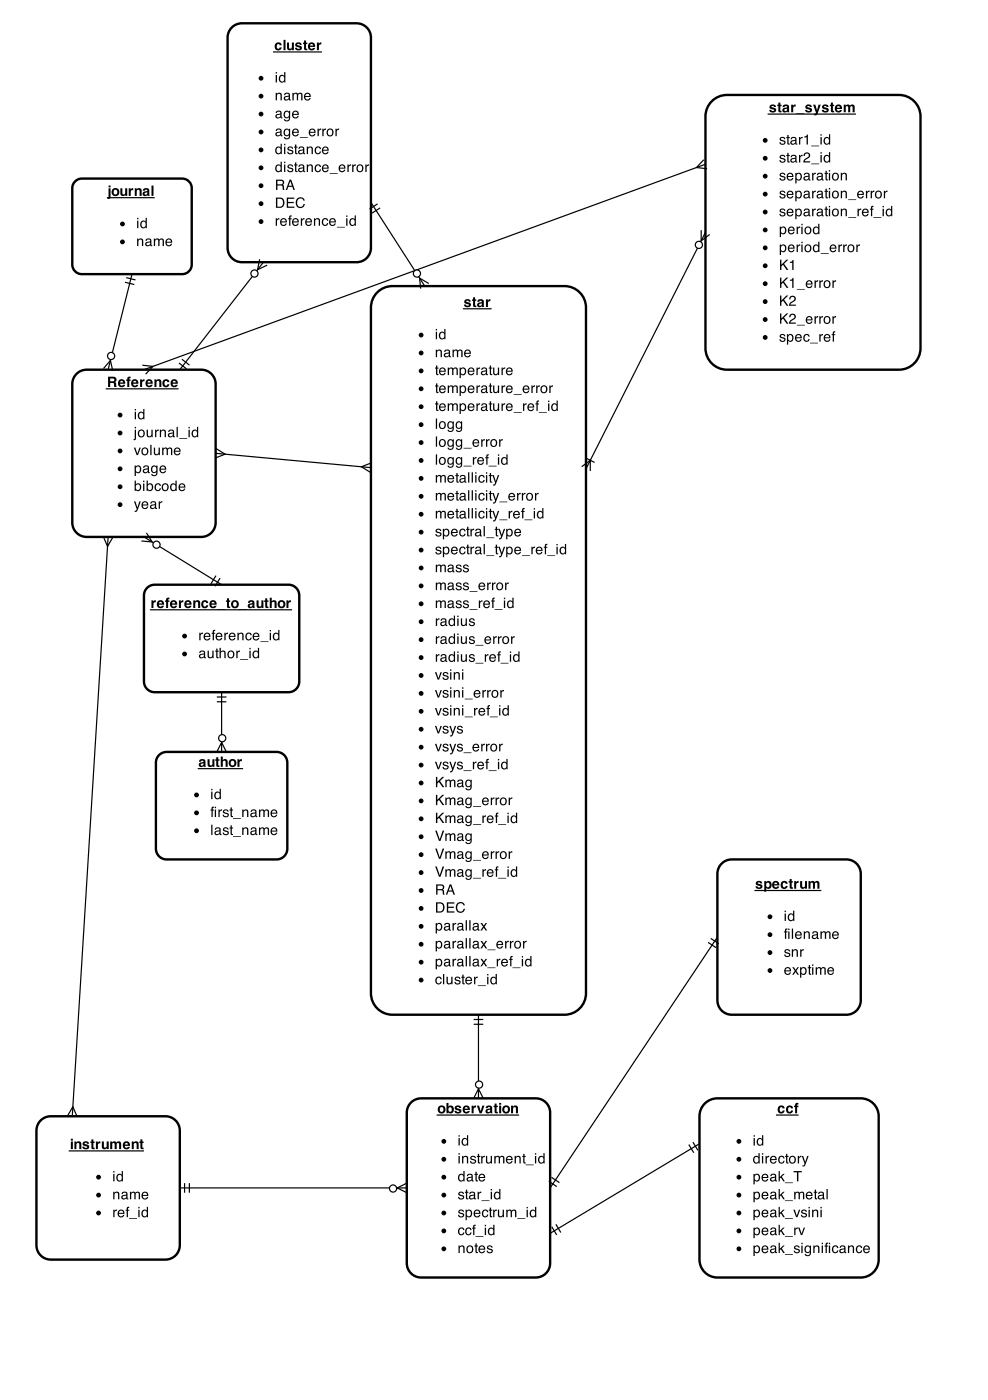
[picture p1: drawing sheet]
<svg xmlns="http://www.w3.org/2000/svg" width="160mm" height="226mm" viewBox="0 0 160 226" stroke-linecap="round" stroke-linejoin="round" font-family="sans-serif">
<path d="M12.6 60.3l.9-.4 .5-.1h18.6a2.32 2.32 0 0 1 2.3 2.3v22.4a2.32 2.32 0 0 1-2.3 2.4h-18.6a2.32 2.32 0 0 1-2.3-2.4v-22.4a2.31 2.31 0 0 1 .9-1.8z" fill="none" stroke="#000" stroke-width=".39"/>
<g fill="#000">
<path d="M17.8 61.2v.5h.4a.23 .23 0 0 0 .3-.2 .23 .23 0 0 0-.3-.3zM17.5 60.9h.8a.46 .46 0 0 1 .5 .4 .46 .46 0 0 1-.2 .5l.2 .1 .1 .7h-.4a.51 .51 0 0 0-.3-.6h-.4v.6h-.3zM19.5 61.7l-.1 .2h.5l-.1-.3zM19.2 61.5a.6 .6 0 0 1 .8-.1 .6 .6 0 0 1 .3 .7h-.9l.2 .3 .6-.2a.64 .64 0 0 1-.9 .3 .64 .64 0 0 1-.1-1zM20.7 61l.4-.1v.3l-.2 .1v.1h.2v.2h-.2v1h-.3v-1h-.2v-.2h.2zM21.6 61.7l-.1 .2h.5l-.1-.3zM21.4 61.5a.6 .6 0 0 1 .7-.1 .6 .6 0 0 1 .3 .7h-.9l.2 .3 .7-.2a.64 .64 0 0 1-1 .3 .64 .64 0 0 1 0-1zM22.7 61.4h.3v.2l.4-.3v.4a.33 .33 0 0 0-.4 .3v.6h-.3zM23.9 61.7v.2h.5l-.2-.3zM23.7 61.5a.6 .6 0 0 1 .7-.1 .6 .6 0 0 1 .3 .7h-.8l.1 .3 .7-.2a.64 .64 0 0 1-1 .3 .64 .64 0 0 1 0-1zM25 61.4h.3v.2a.43 .43 0 0 1 .5-.2 .43 .43 0 0 1 .3 .4v.8h-.3v-.8l-.2-.2-.3 .2v.8h-.3zM26.4 61.5l.4-.2a.48 .48 0 0 1 .6 .5h-.3a.34 .34 0 0 0-.5 .1 .34 .34 0 0 0 .1 .4l.2 .1 .2-.2h.3a.61 .61 0 0 1-.9 .4 .61 .61 0 0 1-.2-.9zM28 61.7l-.1 .2h.5l-.1-.3zM27.8 61.5a.6 .6 0 0 1 .7-.1 .6 .6 0 0 1 .3 .7h-.9l.2 .3 .6-.2a.64 .64 0 0 1-.9 .3 .64 .64 0 0 1 0-1z" fill-rule="evenodd"/>
<path d="M21.8 77.8h.2v.6a.53 .53 0 0 1 .7-.1 .53 .53 0 0 1 .1 .7 .48 .48 0 0 1-.3 .4 .48 .48 0 0 1-.5-.1v.1h-.2zM22.1 78.5a.42 .42 0 0 0-.1 .5 .42 .42 0 0 0 .6 .1 .42 .42 0 0 0 0-.5 .42 .42 0 0 0-.5-.1zM23.1 78.2h.3v1.2h-.3zM23.1 77.8h.3v.2h-.3zM23.7 77.8h.2v.6a.53 .53 0 0 1 .7-.1 .53 .53 0 0 1 .2 .7 .48 .48 0 0 1-.4 .4 .48 .48 0 0 1-.5-.1v.1h-.2zM24 78.5a.42 .42 0 0 0-.1 .5 .42 .42 0 0 0 .6 .1 .42 .42 0 0 0 .1-.5 .42 .42 0 0 0-.6-.1zM25.1 78.4l.4-.2a.44 .44 0 0 1 .5 .4h-.2v-.2a.43 .43 0 0 0-.6 .4 .43 .43 0 0 0 .4 .5l.2-.3h.2a.57 .57 0 0 1-.8 .4 .57 .57 0 0 1-.1-.9zM26.4 78.5a.42 .42 0 0 0 0 .6 .42 .42 0 0 0 .6 0 .42 .42 0 0 0 0-.6 .42 .42 0 0 0-.6 0zM26.3 78.4a.59 .59 0 0 1 .9 0 .59 .59 0 0 1-.1 .9 .59 .59 0 0 1-.9-.1v-.5zM27.8 78.5a.42 .42 0 0 0-.1 .6 .42 .42 0 0 0 .6 .1l.1-.4a.35 .35 0 0 0-.5-.4zM27.7 78.3l.5-.1 .2 .2v-.6h.2v1.6h-.2v-.1a.53 .53 0 0 1-.7 .1 .53 .53 0 0 1-.2-.7zM29 78.4a.56 .56 0 0 1 .7-.2 .56 .56 0 0 1 .3 .7h-.9a.35 .35 0 0 0 .3 .4 .35 .35 0 0 0 .4-.3h.2a.59 .59 0 0 1-.9 .4 .59 .59 0 0 1-.2-.9zM29.2 78.5l-.1 .2h.7l-.1-.2a.33 .33 0 0 0-.5 0z" fill-rule="evenodd"/>
<path d="M21.8 66.6h.2v1.2h-.2zM21.8 66.2h.2v.2h-.2zM22.6 66.9a.42 .42 0 0 0-.1 .6 .42 .42 0 0 0 .6 .1l.1-.4a.35 .35 0 0 0-.5-.4zM22.5 66.7l.4-.1 .3 .2v-.6h.2v1.6h-.2v-.1a.53 .53 0 0 1-.7 .1 .53 .53 0 0 1-.2-.7z" fill-rule="evenodd"/>
<path d="M21.7 72.4h.2l.3 1 .4-1h.2l-.5 1.2h-.2zM23.2 72.7a.42 .42 0 0 0-.1 .6 .42 .42 0 0 0 .6 0 .42 .42 0 0 0 .1-.6 .42 .42 0 0 0-.6 0zM23 72.6a.59 .59 0 0 1 .9 0 .59 .59 0 0 1-.1 .9 .59 .59 0 0 1-.9-.1v-.5zM24.3 72h.2v1.6h-.2zM24.9 72.4h.2v.9l.2 .2a.39 .39 0 0 0 .4-.5v-.6h.2v1.2h-.2v-.2a.42 .42 0 0 1-.5 .2 .42 .42 0 0 1-.3-.4zM26.2 72.4h.2v.2a.4 .4 0 0 1 .7 0 .4 .4 0 0 1 .5-.2 .4 .4 0 0 1 .3 .4v.8h-.2l-.1-.9-.2-.1-.2 .2v.8h-.3v-.9l-.3-.1-.1 .2-.1 .8h-.2zM28.3 72.6a.56 .56 0 0 1 .6-.1 .56 .56 0 0 1 .3 .6h-.9a.35 .35 0 0 0 .3 .4 .35 .35 0 0 0 .4-.3h.2a.59 .59 0 0 1-.9 .4 .59 .59 0 0 1-.1-.9zM28.4 72.7l-.1 .2h.7l-.1-.2a.33 .33 0 0 0-.5 0z" fill-rule="evenodd"/>
<path d="M21.8 69.1h.2v.2h-.2zM21.8 69.5h.2v1.5l-.2 .2h-.2v-.2h.2zM22.6 69.8a.42 .42 0 0 0-.1 .6 .42 .42 0 0 0 .6 0 .42 .42 0 0 0 .1-.6 .42 .42 0 0 0-.6 0zM22.4 69.7a.59 .59 0 0 1 .9 0 .59 .59 0 0 1-.1 .9 .59 .59 0 0 1-.8-.1l-.1-.5zM23.7 69.5h.2v.9l.3 .2a.39 .39 0 0 0 .3-.5v-.6h.2v1.2h-.2v-.2a.42 .42 0 0 1-.5 .2 .42 .42 0 0 1-.3-.4zM25.1 69.5h.2v.2l.4-.2v.2l-.4 .2v.8h-.2zM25.9 69.5h.1v.2a.43 .43 0 0 1 .5-.2 .43 .43 0 0 1 .3 .4v.8h-.2v-.7a.3 .3 0 0 0-.3-.3 .3 .3 0 0 0-.2 .4v.6h-.2zM27.4 70.3v.1a.31 .31 0 0 0 .4 .2 .31 .31 0 0 0 .1-.5zM27.4 69.6l.3-.1a.39 .39 0 0 1 .5 .3v.7l.1 .1-.1 .2a.34 .34 0 0 0-.5 0 .37 .37 0 0 1-.5-.3 .37 .37 0 0 1 .3-.5l.4-.1a.28 .28 0 0 0-.2-.3 .28 .28 0 0 0-.3 .3h-.2zM28.6 69.1h.2v1.6h-.2zM29 70.9h1.3v.1h-1.3zM30.5 69.5h.2v1.2h-.2zM30.5 69.1h.2v.2h-.2zM31.3 69.8a.42 .42 0 0 0-.1 .6 .42 .42 0 0 0 .6 .1l.1-.4a.35 .35 0 0 0-.5-.4zM31.2 69.6l.4-.1 .3 .2v-.6h.2v1.6h-.2v-.1a.53 .53 0 0 1-.7 .1 .53 .53 0 0 1-.2-.7z" fill-rule="evenodd"/>
<path d="M22.1 75.5a.47 .47 0 0 0-.1 .5 .47 .47 0 0 0 .4 .4 .46 .46 0 0 0 .2-.6 .46 .46 0 0 0-.5-.3zM21.8 75.3h.2v.2a.54 .54 0 0 1 .7-.1 .54 .54 0 0 1 .1 .7 .47 .47 0 0 1-.3 .4 .47 .47 0 0 1-.5-.1v.6h-.2zM23.3 76.1v.1a.31 .31 0 0 0 .4 .1 .31 .31 0 0 0 .2-.4zM23.3 75.4l.3-.1a.39 .39 0 0 1 .5 .3v.7l.1 .1-.1 .1a.34 .34 0 0 0-.5 0 .37 .37 0 0 1-.5-.2 .37 .37 0 0 1 .4-.5l.4-.1a.28 .28 0 0 0-.3-.3 .28 .28 0 0 0-.3 .3h-.1zM24.6 75.5l.3-.2 .4 .2v-.2h.2v1.1a.53 .53 0 0 1-.4 .6 .53 .53 0 0 1-.6-.3l.4 .2a.38 .38 0 0 0 .4-.5 .53 .53 0 0 1-.7 0 .53 .53 0 0 1-.2-.7zM24.8 75.5a.44 .44 0 0 0-.2 .6 .44 .44 0 0 0 .5 .2 .44 .44 0 0 0 .2-.5 .44 .44 0 0 0-.5-.3zM25.9 75.5a.56 .56 0 0 1 .7-.2 .56 .56 0 0 1 .3 .7h-.9a.35 .35 0 0 0 .3 .4 .35 .35 0 0 0 .4-.3h.2a.59 .59 0 0 1-.9 .4 .59 .59 0 0 1-.1-.9zM26.1 75.6l-.1 .2h.7l-.1-.2a.33 .33 0 0 0-.5 0z" fill-rule="evenodd"/>
<path d="M21.7 81.1h.2l.3 1 .3-1h.3l-.5 1.3a.4 .4 0 0 1-.5 .4v-.2h.2l.1-.2zM23 81.3a.56 .56 0 0 1 .7-.2 .56 .56 0 0 1 .3 .7h-.9a.35 .35 0 0 0 .3 .4 .35 .35 0 0 0 .4-.3h.2a.59 .59 0 0 1-.9 .4 .59 .59 0 0 1-.1-.9zM23.2 81.4l-.1 .2h.7l-.1-.2a.33 .33 0 0 0-.5 0zM24.5 81.9v.1a.31 .31 0 0 0 .4 .1 .31 .31 0 0 0 .1-.4zM24.5 81.2l.3-.1a.39 .39 0 0 1 .5 .3v.7l.1 .1-.1 .1a.34 .34 0 0 0-.5 0 .37 .37 0 0 1-.5-.2 .37 .37 0 0 1 .3-.5l.4-.1a.28 .28 0 0 0-.2-.3 .28 .28 0 0 0-.3 .3h-.2zM25.7 81.1h.2v.2l.4-.2v.2l-.4 .2v.8h-.2z" fill-rule="evenodd"/>
</g>
<path d="M17.2 62.9h11.6" fill="none" stroke="#000" stroke-width=".19"/>
<g fill="#000" stroke="#000" stroke-width=".19">
<circle cx="19.4" cy="75.8" r=".29"/>
<circle cx="19.4" cy="78.7" r=".29"/>
<circle cx="19.4" cy="72.9" r=".29"/>
<circle cx="19.4" cy="67.2" r=".29"/>
<circle cx="19.4" cy="70" r=".29"/>
<circle cx="19.4" cy="81.6" r=".29"/>
</g>
<path d="M61 47.3a3.5 3.5 0 0 1 2.5-1h27.8a3.5 3.5 0 0 1 3.5 3.5v110.9a3.5 3.5 0 0 1-3.5 3.5h-27.8a3.5 3.5 0 0 1-3.5-3.5v-110.9a3.5 3.5 0 0 1 1-2.5z" fill="#fff"/>
<path d="M61 47.3a3.5 3.5 0 0 1 2.5-1h27.8a3.5 3.5 0 0 1 3.5 3.5v110.9a3.5 3.5 0 0 1-3.5 3.5h-27.8a3.5 3.5 0 0 1-3.5-3.5v-110.9a3.5 3.5 0 0 1 1-2.5z" fill="none" stroke="#000" stroke-width=".39"/>
<g fill="#000">
<path d="M70.5 53.7h.2v1.2h-.2zM70.5 53.2h.2v.2h-.2zM71.3 53.9a.42 .42 0 0 0-.1 .6 .42 .42 0 0 0 .6 .1l.1-.3a.35 .35 0 0 0-.5-.4zM71.2 53.7h.4l.3 .1v-.6h.2v1.7h-.2v-.2a.53 .53 0 0 1-.7 .1 .53 .53 0 0 1-.2-.7z" fill-rule="evenodd"/>
<path d="M70.5 56.6h.2v.1a.43 .43 0 0 1 .5-.1 .43 .43 0 0 1 .3 .4v.8h-.2v-.8a.3 .3 0 0 0-.4-.3 .3 .3 0 0 0-.2 .4v.7h-.2zM72 57.4v.1a.31 .31 0 0 0 .4 .1 .31 .31 0 0 0 .2-.4zM72 56.6l.3-.1a.39 .39 0 0 1 .5 .4v.7h.1l-.1 .2a.34 .34 0 0 0-.5 0 .37 .37 0 0 1-.5-.3 .37 .37 0 0 1 .4-.4l.4-.1a.28 .28 0 0 0-.3-.3 .28 .28 0 0 0-.3 .2h-.2zM73.2 56.6h.2v.1a.4 .4 0 0 1 .7 0 .4 .4 0 0 1 .4-.1 .4 .4 0 0 1 .3 .4v.8h-.2v-1l-.2-.1-.3 .2v.9h-.2v-1l-.3-.1-.2 .2v.9h-.2zM75.2 56.7a.56 .56 0 0 1 .7-.1 .56 .56 0 0 1 .3 .6h-.9a.35 .35 0 0 0 .2 .4 .35 .35 0 0 0 .4-.2h.2a.59 .59 0 0 1-.8 .4 .59 .59 0 0 1-.2-.9zM75.4 56.8l-.1 .3h.7l-.1-.2a.33 .33 0 0 0-.5-.1z" fill-rule="evenodd"/>
<path d="M70.5 59.1h.2v.4h.2v.1h-.2v.8l.2 .1v.2h-.2l-.2-.2v-.9h-.1v-.1h.1zM71.2 59.6a.56 .56 0 0 1 .6-.1 .56 .56 0 0 1 .3 .6h-.9a.35 .35 0 0 0 .3 .4 .35 .35 0 0 0 .4-.2h.2a.59 .59 0 0 1-.9 .4 .59 .59 0 0 1-.1-.9zM71.3 59.7l-.1 .3h.7l-.1-.2a.33 .33 0 0 0-.5-.1zM72.4 59.5h.2v.1a.4 .4 0 0 1 .7 0 .4 .4 0 0 1 .5-.1 .4 .4 0 0 1 .3 .4v.8h-.3v-1l-.2-.1-.2 .2-.1 .9h-.2v-1l-.3-.1-.2 .2v.9h-.2zM74.7 59.7a.47 .47 0 0 0-.2 .5 .47 .47 0 0 0 .5 .3 .46 .46 0 0 0 .2-.5 .46 .46 0 0 0-.5-.3zM74.3 59.5h.2v.1a.54 .54 0 0 1 .8 0 .54 .54 0 0 1 .1 .7 .47 .47 0 0 1-.4 .4 .47 .47 0 0 1-.5-.2v.7h-.2zM75.8 59.6a.56 .56 0 0 1 .7-.1 .56 .56 0 0 1 .2 .6h-.8a.35 .35 0 0 0 .2 .4 .35 .35 0 0 0 .4-.2h.2a.59 .59 0 0 1-.8 .4 .59 .59 0 0 1-.2-.9zM76 59.7l-.1 .3h.6v-.2a.33 .33 0 0 0-.5-.1zM77.1 59.5h.2v.2l.4-.3v.3l-.4 .2v.8h-.2zM78 60.3v.1a.31 .31 0 0 0 .4 .1 .31 .31 0 0 0 .1-.4zM78 59.5l.3-.1a.39 .39 0 0 1 .5 .4v.7h.1l-.1 .2a.34 .34 0 0 0-.5 0 .37 .37 0 0 1-.5-.3 .37 .37 0 0 1 .4-.4l.4-.1a.28 .28 0 0 0-.3-.3 .28 .28 0 0 0-.3 .2h-.2zM79.2 59.1h.2v.4h.2v.1h-.2v.8l.2 .1v.2h-.3l-.1-.2v-.9h-.1v-.1h.1zM79.8 59.5h.2v.9l.2 .1a.39 .39 0 0 0 .3-.4v-.6h.2v1.2h-.2v-.2a.42 .42 0 0 1-.4 .2 .42 .42 0 0 1-.3-.4zM81.1 59.5h.2v.2l.4-.3v.3l-.4 .2v.8h-.2zM82 59.6a.56 .56 0 0 1 .7-.1 .56 .56 0 0 1 .2 .6h-.9a.35 .35 0 0 0 .3 .4 .35 .35 0 0 0 .4-.2h.2a.59 .59 0 0 1-.8 .4 .59 .59 0 0 1-.2-.9zM82.1 59.7l-.1 .3h.7v-.2a.33 .33 0 0 0-.6-.1z" fill-rule="evenodd"/>
<path d="M75.2 48.5l.4-.1a.45 .45 0 0 1 .5 .4h-.3a.2 .2 0 0 0-.2-.2 .2 .2 0 0 0-.2 .2 .63 .63 0 0 1 .7 .7 .62 .62 0 0 1-1-.2h.3a.24 .24 0 0 0 .2 .2 .24 .24 0 0 0 .2-.2 .63 .63 0 0 1-.7-.6zM76.5 48.1h.3v.3h.2v.3h-.2v.7h.2v.3h-.3l-.2-.2v-.8h-.1v-.3h.1zM77.6 49.2l-.1 .2a.23 .23 0 0 0 .3 0 .23 .23 0 0 0 .1-.3zM77.3 48.6l.4-.2a.42 .42 0 0 1 .6 .4v.9h-.3l-.1-.2a.42 .42 0 0 1-.5 .2 .42 .42 0 0 1-.2-.6 .42 .42 0 0 1 .5-.2l.2-.1a.2 .2 0 0 0-.2-.2 .2 .2 0 0 0-.2 .2h-.3zM78.6 48.4h.3v.2l.4-.2v.3a.33 .33 0 0 0-.4 .4v.6h-.3z" fill-rule="evenodd"/>
<path d="M70.5 76.9h.2v.1a.4 .4 0 0 1 .7 0 .4 .4 0 0 1 .4-.2 .4 .4 0 0 1 .3 .5v.8h-.2v-1l-.2-.1-.3 .2v.9h-.2v-1l-.3-.1-.2 .2v.9h-.2zM72.5 77a.56 .56 0 0 1 .7-.1 .56 .56 0 0 1 .3 .6h-.9a.35 .35 0 0 0 .2 .4 .35 .35 0 0 0 .4-.2h.2a.59 .59 0 0 1-.8 .3 .59 .59 0 0 1-.2-.9zM72.7 77.1l-.1 .3h.7l-.1-.2a.33 .33 0 0 0-.5-.1zM73.8 76.5h.2v.4h.2v.1h-.2v.8l.2 .1v.2h-.3l-.1-.2v-.9h-.2v-.1h.2zM74.5 77.6v.1a.31 .31 0 0 0 .4 .2 .31 .31 0 0 0 .2-.4zM74.5 76.9l.3-.1a.39 .39 0 0 1 .5 .4v.7h.1l-.1 .2a.34 .34 0 0 0-.5 0 .37 .37 0 0 1-.5-.3 .37 .37 0 0 1 .4-.4l.4-.1a.28 .28 0 0 0-.3-.3 .28 .28 0 0 0-.3 .2h-.1zM75.7 76.4h.2v1.7h-.2zM76.3 76.4h.2v1.7h-.2zM76.9 76.9h.2v1.2h-.2zM76.9 76.4h.2v.2h-.2zM77.5 77l.4-.2a.44 .44 0 0 1 .5 .5h-.2l-.1-.2a.43 .43 0 0 0-.5 .3 .43 .43 0 0 0 .4 .5l.2-.3h.2a.57 .57 0 0 1-.8 .4 .57 .57 0 0 1-.2-.9zM78.6 76.9h.2v1.2h-.2zM78.6 76.4h.2v.2h-.2zM79.2 76.5h.2v.4h.2v.1h-.2v.8l.2 .1v.2h-.3l-.1-.2v-.9h-.1v-.1h.1zM79.6 76.9h.3l.3 .9 .3-.9h.2l-.4 1.3a.4 .4 0 0 1-.6 .3v-.1h.3l.1-.3z" fill-rule="evenodd"/>
<path d="M70.5 79.8h.2v.1a.4 .4 0 0 1 .7 0 .4 .4 0 0 1 .4-.2 .4 .4 0 0 1 .3 .5v.8h-.2v-1l-.2-.1-.3 .2v.9h-.2v-1l-.3-.1-.2 .2v.9h-.2zM72.5 79.9a.56 .56 0 0 1 .7-.1 .56 .56 0 0 1 .3 .6h-.9a.35 .35 0 0 0 .2 .4 .35 .35 0 0 0 .4-.2h.2a.59 .59 0 0 1-.8 .3 .59 .59 0 0 1-.2-.9zM72.7 80l-.1 .3h.7l-.1-.2a.33 .33 0 0 0-.5-.1zM73.8 79.4h.2v.4h.2v.1h-.2v.8l.2 .1v.2h-.3l-.1-.2v-.9h-.2v-.1h.2zM74.5 80.5v.1a.31 .31 0 0 0 .4 .2 .31 .31 0 0 0 .2-.4zM74.5 79.8l.3-.1a.39 .39 0 0 1 .5 .4v.7h.1l-.1 .2a.34 .34 0 0 0-.5 0 .37 .37 0 0 1-.5-.3 .37 .37 0 0 1 .4-.4l.4-.1a.28 .28 0 0 0-.3-.3 .28 .28 0 0 0-.3 .2h-.1zM75.7 79.3h.2v1.7h-.2zM76.3 79.3h.2v1.7h-.2zM76.9 79.8h.2v1.2h-.2zM76.9 79.3h.2v.2h-.2zM77.5 79.9l.4-.2a.44 .44 0 0 1 .5 .5h-.2l-.1-.2a.43 .43 0 0 0-.5 .3 .43 .43 0 0 0 .4 .5l.2-.3h.2a.57 .57 0 0 1-.8 .4 .57 .57 0 0 1-.2-.9zM78.6 79.8h.2v1.2h-.2zM78.6 79.3h.2v.2h-.2zM79.2 79.4h.2v.4h.2v.1h-.2v.8l.2 .1v.2h-.3l-.1-.2v-.9h-.1v-.1h.1zM79.6 79.8h.3l.3 .9 .3-.9h.2l-.4 1.3a.4 .4 0 0 1-.6 .3v-.1h.3l.1-.3zM80.8 81.1h1.3v.2h-1.3zM82.4 79.9a.56 .56 0 0 1 .6-.1 .56 .56 0 0 1 .3 .6h-.9a.35 .35 0 0 0 .3 .4 .35 .35 0 0 0 .4-.2h.2a.59 .59 0 0 1-.8 .3 .59 .59 0 0 1-.2-.9zM82.5 80l-.1 .3h.7l-.1-.2a.33 .33 0 0 0-.5-.1zM83.6 79.8h.2v.2l.4-.3v.2l-.3 .2-.1 .9h-.2zM84.4 79.8h.2v.2l.4-.3v.2l-.4 .2v.9h-.2zM85.4 80a.42 .42 0 0 0-.1 .6 .42 .42 0 0 0 .6 .1 .42 .42 0 0 0 .1-.6 .42 .42 0 0 0-.6-.1zM85.2 79.9a.59 .59 0 0 1 .9 .1 .59 .59 0 0 1-.1 .8 .59 .59 0 0 1-.8-.1l-.1-.5zM86.5 79.8h.2v.2l.4-.3v.2l-.3 .2-.1 .9h-.2z" fill-rule="evenodd"/>
<path d="M70.5 67.7h.2v1.7h-.2zM71.3 68.4a.42 .42 0 0 0-.1 .7 .42 .42 0 0 0 .6 0 .42 .42 0 0 0 .1-.6 .42 .42 0 0 0-.6-.1zM71.1 68.3a.59 .59 0 0 1 .9 .1 .59 .59 0 0 1-.1 .8 .59 .59 0 0 1-.8-.1l-.1-.5zM72.5 68.3l.3-.2 .4 .2v-.1h.2v1.1a.53 .53 0 0 1-.4 .6 .53 .53 0 0 1-.6-.4l.5 .2a.38 .38 0 0 0 .3-.5 .53 .53 0 0 1-.7 .1 .53 .53 0 0 1-.1-.7zM72.7 68.4a.44 .44 0 0 0-.2 .5 .44 .44 0 0 0 .5 .3 .44 .44 0 0 0 .2-.6 .44 .44 0 0 0-.5-.2zM73.8 68.3l.4-.2 .4 .2v-.1h.2v1.1a.53 .53 0 0 1-.4 .6 .53 .53 0 0 1-.7-.4l.5 .2a.38 .38 0 0 0 .4-.5 .53 .53 0 0 1-.7 .1 .53 .53 0 0 1-.2-.7zM74.1 68.4a.44 .44 0 0 0-.2 .5 .44 .44 0 0 0 .5 .3 .44 .44 0 0 0 .2-.6 .44 .44 0 0 0-.5-.2z" fill-rule="evenodd"/>
<path d="M70.5 70.6h.2v1.7h-.2zM71.3 71.3a.42 .42 0 0 0-.1 .7 .42 .42 0 0 0 .6 0 .42 .42 0 0 0 .1-.6 .42 .42 0 0 0-.6-.1zM71.1 71.2a.59 .59 0 0 1 .9 .1 .59 .59 0 0 1-.1 .8 .59 .59 0 0 1-.8-.1l-.1-.5zM72.5 71.2l.3-.2 .4 .2v-.1h.2v1.1a.53 .53 0 0 1-.4 .6 .53 .53 0 0 1-.6-.4l.5 .2a.38 .38 0 0 0 .3-.5 .53 .53 0 0 1-.7 .1 .53 .53 0 0 1-.1-.7zM72.7 71.3a.44 .44 0 0 0-.2 .5 .44 .44 0 0 0 .5 .3 .44 .44 0 0 0 .2-.6 .44 .44 0 0 0-.5-.2zM73.8 71.2l.4-.2 .4 .2v-.1h.2v1.1a.53 .53 0 0 1-.4 .6 .53 .53 0 0 1-.7-.4l.5 .2a.38 .38 0 0 0 .4-.5 .53 .53 0 0 1-.7 .1 .53 .53 0 0 1-.2-.7zM74.1 71.3a.44 .44 0 0 0-.2 .5 .44 .44 0 0 0 .5 .3 .44 .44 0 0 0 .2-.6 .44 .44 0 0 0-.5-.2zM75 72.4h1.3v.2h-1.3zM76.6 71.2a.56 .56 0 0 1 .6-.1 .56 .56 0 0 1 .3 .6h-.9a.35 .35 0 0 0 .3 .4 .35 .35 0 0 0 .4-.2h.2a.59 .59 0 0 1-.8 .4 .59 .59 0 0 1-.2-1zM76.7 71.3l-.1 .3h.7v-.2a.33 .33 0 0 0-.6-.1zM77.8 71.1h.2v.2l.4-.3v.3l-.3 .2-.1 .8h-.2zM78.6 71.1h.2v.2l.4-.3v.3l-.4 .2v.8h-.2zM79.6 71.3a.42 .42 0 0 0-.1 .7 .42 .42 0 0 0 .6 0 .42 .42 0 0 0 .1-.6 .42 .42 0 0 0-.6-.1zM79.4 71.2a.59 .59 0 0 1 .9 .1 .59 .59 0 0 1-.1 .8 .59 .59 0 0 1-.8-.1l-.1-.5zM80.7 71.1h.2v.2l.4-.3v.3l-.3 .2-.1 .8h-.2z" fill-rule="evenodd"/>
<path d="M70.5 73.5h.2v1.7h-.2zM71.3 74.2a.42 .42 0 0 0-.1 .6 .42 .42 0 0 0 .6 .1 .42 .42 0 0 0 .1-.6 .42 .42 0 0 0-.6-.1zM71.1 74.1a.59 .59 0 0 1 .9 .1 .59 .59 0 0 1-.1 .8 .59 .59 0 0 1-.8-.1l-.1-.5zM72.5 74.1l.3-.2 .4 .2v-.1h.2v1.1a.53 .53 0 0 1-.4 .6 .53 .53 0 0 1-.6-.4l.5 .2a.38 .38 0 0 0 .3-.5 .53 .53 0 0 1-.7 .1 .53 .53 0 0 1-.1-.7zM72.7 74.2a.44 .44 0 0 0-.2 .5 .44 .44 0 0 0 .5 .3 .44 .44 0 0 0 .2-.6 .44 .44 0 0 0-.5-.2zM73.8 74.1l.4-.2 .4 .2v-.1h.2v1.1a.53 .53 0 0 1-.4 .6 .53 .53 0 0 1-.7-.4l.5 .2a.38 .38 0 0 0 .4-.5 .53 .53 0 0 1-.7 .1 .53 .53 0 0 1-.2-.7zM74.1 74.2a.44 .44 0 0 0-.2 .5 .44 .44 0 0 0 .5 .3 .44 .44 0 0 0 .2-.6 .44 .44 0 0 0-.5-.2zM75 75.3h1.3v.2h-1.3zM76.5 74h.2v.2l.4-.3v.3l-.4 .2v.8h-.2zM77.3 74.1a.56 .56 0 0 1 .7-.1 .56 .56 0 0 1 .3 .6h-.9a.35 .35 0 0 0 .3 .4 .35 .35 0 0 0 .4-.2h.2a.59 .59 0 0 1-.9 .3 .59 .59 0 0 1-.1-.9zM77.5 74.2l-.1 .3h.7l-.1-.2a.33 .33 0 0 0-.5-.1zM78.7 73.6l.4-.1v.2l-.2 .1v.2h.2v.1h-.2v1.1h-.2v-1.1h-.2v-.1h.2zM79 75.3h1.3v.2h-1.3zM80.5 74h.2v1.2h-.2zM80.5 73.5h.2v.2h-.2zM81.3 74.2a.42 .42 0 0 0-.1 .6 .42 .42 0 0 0 .6 .1l.1-.3a.35 .35 0 0 0-.4-.5zM81.3 74h.4l.2 .1v-.6h.2v1.7h-.2v-.2a.53 .53 0 0 1-.7 .1 .53 .53 0 0 1-.2-.7z" fill-rule="evenodd"/>
<path d="M70.5 62h.2v.4h.2v.1h-.2v.8l.2 .1v.2h-.2l-.2-.2v-.9h-.1v-.1h.1zM71.2 62.5a.56 .56 0 0 1 .6-.1 .56 .56 0 0 1 .3 .6h-.9a.35 .35 0 0 0 .3 .4 .35 .35 0 0 0 .4-.2h.2a.59 .59 0 0 1-.9 .4 .59 .59 0 0 1-.1-.9zM71.3 62.6l-.1 .3h.7l-.1-.2a.33 .33 0 0 0-.5-.1zM72.4 62.4h.2v.1a.4 .4 0 0 1 .7 0 .4 .4 0 0 1 .5-.1 .4 .4 0 0 1 .3 .4v.8h-.3v-1l-.2-.1-.2 .2-.1 .9h-.2v-1l-.3-.1-.2 .2v.9h-.2zM74.7 62.6a.47 .47 0 0 0-.2 .5 .47 .47 0 0 0 .5 .3 .46 .46 0 0 0 .2-.5 .46 .46 0 0 0-.5-.3zM74.3 62.4h.2v.1a.54 .54 0 0 1 .8 0 .54 .54 0 0 1 .1 .7 .47 .47 0 0 1-.4 .4 .47 .47 0 0 1-.5-.2v.7h-.2zM75.8 62.5a.56 .56 0 0 1 .7-.1 .56 .56 0 0 1 .2 .6h-.8a.35 .35 0 0 0 .2 .4 .35 .35 0 0 0 .4-.2h.2a.59 .59 0 0 1-.8 .4 .59 .59 0 0 1-.2-.9zM76 62.6l-.1 .3h.6v-.2a.33 .33 0 0 0-.5-.1zM77.1 62.4h.2v.2l.4-.3v.3l-.4 .2v.8h-.2zM78 63.2v.1a.31 .31 0 0 0 .4 .1 .31 .31 0 0 0 .1-.4zM78 62.4l.3-.1a.39 .39 0 0 1 .5 .4v.7h.1l-.1 .2a.34 .34 0 0 0-.5 0 .37 .37 0 0 1-.5-.3 .37 .37 0 0 1 .4-.4l.4-.1a.28 .28 0 0 0-.3-.3 .28 .28 0 0 0-.3 .2h-.2zM79.2 62h.2v.4h.2v.1h-.2v.8l.2 .1v.2h-.3l-.1-.2v-.9h-.1v-.1h.1zM79.8 62.4h.2v.9l.2 .1a.39 .39 0 0 0 .3-.4v-.6h.2v1.2h-.2v-.2a.42 .42 0 0 1-.4 .2 .42 .42 0 0 1-.3-.4zM81.1 62.4h.2v.2l.4-.3v.3l-.4 .2v.8h-.2zM82 62.5a.56 .56 0 0 1 .7-.1 .56 .56 0 0 1 .2 .6h-.9a.35 .35 0 0 0 .3 .4 .35 .35 0 0 0 .4-.2h.2a.59 .59 0 0 1-.8 .4 .59 .59 0 0 1-.2-.9zM82.1 62.6l-.1 .3h.7v-.2a.33 .33 0 0 0-.6-.1zM83.1 63.8h1.3v.1h-1.3zM84.7 62.5a.56 .56 0 0 1 .7-.1 .56 .56 0 0 1 .2 .6h-.9a.35 .35 0 0 0 .3 .4 .35 .35 0 0 0 .4-.2h.2a.59 .59 0 0 1-.8 .4 .59 .59 0 0 1-.2-.9zM84.9 62.6l-.1 .3h.6v-.2a.33 .33 0 0 0-.5-.1zM86 62.4h.1v.2l.4-.3v.3l-.3 .2v.8h-.2zM86.7 62.4h.2v.2l.4-.3v.3l-.3 .2-.1 .8h-.2zM87.7 62.6a.42 .42 0 0 0-.1 .7 .42 .42 0 0 0 .7 0 .42 .42 0 0 0 0-.6 .42 .42 0 0 0-.6-.1zM87.6 62.5a.59 .59 0 0 1 .8 .1 .59 .59 0 0 1-.1 .8 .59 .59 0 0 1-.8-.1l-.1-.5zM88.9 62.4h.1v.2l.4-.3v.3l-.3 .2v.8h-.2z" fill-rule="evenodd"/>
<path d="M70.5 64.9h.2v.4h.2v.1h-.2v.8l.2 .1v.2h-.2l-.2-.2v-.9h-.1v-.1h.1zM71.2 65.4a.56 .56 0 0 1 .6-.1 .56 .56 0 0 1 .3 .6h-.9a.35 .35 0 0 0 .3 .4 .35 .35 0 0 0 .4-.2h.2a.59 .59 0 0 1-.9 .4 .59 .59 0 0 1-.1-.9zM71.3 65.5l-.1 .3h.7l-.1-.2a.33 .33 0 0 0-.5-.1zM72.4 65.3h.2v.1a.4 .4 0 0 1 .7 0 .4 .4 0 0 1 .5-.1 .4 .4 0 0 1 .3 .4v.8h-.3v-1l-.2-.1-.2 .2-.1 .9h-.2v-1l-.3-.1-.2 .2v.9h-.2zM74.7 65.5a.47 .47 0 0 0-.2 .5 .47 .47 0 0 0 .5 .3 .46 .46 0 0 0 .2-.5 .46 .46 0 0 0-.5-.3zM74.3 65.3h.2v.1a.54 .54 0 0 1 .8 0 .54 .54 0 0 1 .1 .7 .47 .47 0 0 1-.4 .4 .47 .47 0 0 1-.5-.2v.7h-.2zM75.8 65.4a.56 .56 0 0 1 .7-.1 .56 .56 0 0 1 .2 .6h-.8a.35 .35 0 0 0 .2 .4 .35 .35 0 0 0 .4-.2h.2a.59 .59 0 0 1-.8 .4 .59 .59 0 0 1-.2-.9zM76 65.5l-.1 .3h.6v-.2a.33 .33 0 0 0-.5-.1zM77.1 65.3h.2v.2l.4-.3v.3l-.4 .2v.8h-.2zM78 66.1v.1a.31 .31 0 0 0 .4 .1 .31 .31 0 0 0 .1-.4zM78 65.3l.3-.1a.39 .39 0 0 1 .5 .4v.7h.1l-.1 .2a.34 .34 0 0 0-.5 0 .37 .37 0 0 1-.5-.3 .37 .37 0 0 1 .4-.4l.4-.1a.28 .28 0 0 0-.3-.3 .28 .28 0 0 0-.3 .2h-.2zM79.2 64.9h.2v.4h.2v.1h-.2v.8l.2 .1v.2h-.3l-.1-.2v-.9h-.1v-.1h.1zM79.8 65.3h.2v.9l.2 .1a.39 .39 0 0 0 .3-.4v-.6h.2v1.2h-.2v-.2a.42 .42 0 0 1-.4 .2 .42 .42 0 0 1-.3-.4zM81.1 65.3h.2v.2l.4-.3v.3l-.4 .2v.8h-.2zM82 65.4a.56 .56 0 0 1 .7-.1 .56 .56 0 0 1 .2 .6h-.9a.35 .35 0 0 0 .3 .4 .35 .35 0 0 0 .4-.2h.2a.59 .59 0 0 1-.8 .4 .59 .59 0 0 1-.2-.9zM82.1 65.5l-.1 .3h.7v-.2a.33 .33 0 0 0-.6-.1zM83.1 66.6h1.3v.2h-1.3zM84.6 65.3h.2v.2l.4-.3v.3l-.4 .2v.8h-.2zM85.5 65.4a.56 .56 0 0 1 .6-.1 .56 .56 0 0 1 .3 .6h-.9a.35 .35 0 0 0 .3 .4 .35 .35 0 0 0 .4-.2h.2a.59 .59 0 0 1-.9 .4 .59 .59 0 0 1-.1-.9zM85.6 65.5l-.1 .3h.7l-.1-.2a.33 .33 0 0 0-.5-.1zM86.8 64.9l.4-.1v.2l-.2 .1v.2h.2v.1h-.2v1.1h-.2v-1.1h-.2v-.1h.2zM87.2 66.6h1.2v.2h-1.2zM88.7 65.3h.2v1.2h-.2zM88.7 64.8h.2v.2h-.2zM89.5 65.5a.42 .42 0 0 0-.1 .6 .42 .42 0 0 0 .5 .1l.1-.3a.35 .35 0 0 0-.4-.5zM89.4 65.3h.4l.2 .1v-.6h.2v1.7h-.2v-.2a.53 .53 0 0 1-.7 .1 .53 .53 0 0 1-.1-.7z" fill-rule="evenodd"/>
<path d="M70.5 82.7h.2v.1a.4 .4 0 0 1 .7 0 .4 .4 0 0 1 .4-.2 .4 .4 0 0 1 .3 .5v.8h-.2v-1l-.2-.1-.3 .2v.9h-.2v-1l-.3-.1-.2 .2v.9h-.2zM72.5 82.8a.56 .56 0 0 1 .7-.1 .56 .56 0 0 1 .3 .6h-.9a.35 .35 0 0 0 .2 .4 .35 .35 0 0 0 .4-.2h.2a.59 .59 0 0 1-.8 .3 .59 .59 0 0 1-.2-.9zM72.7 82.9l-.1 .3h.7l-.1-.2a.33 .33 0 0 0-.5-.1zM73.8 82.3h.2v.4h.2v.1h-.2v.8l.2 .1v.2h-.3l-.1-.2v-.9h-.2v-.1h.2zM74.5 83.4v.1a.31 .31 0 0 0 .4 .2 .31 .31 0 0 0 .2-.4zM74.5 82.7l.3-.1a.39 .39 0 0 1 .5 .4v.7h.1l-.1 .2a.34 .34 0 0 0-.5 0 .37 .37 0 0 1-.5-.3 .37 .37 0 0 1 .4-.4l.4-.1a.28 .28 0 0 0-.3-.3 .28 .28 0 0 0-.3 .2h-.1zM75.7 82.2h.2v1.7h-.2zM76.3 82.2h.2v1.7h-.2zM76.9 82.7h.2v1.2h-.2zM76.9 82.2h.2v.2h-.2zM77.5 82.8l.4-.2a.44 .44 0 0 1 .5 .5h-.2l-.1-.2a.43 .43 0 0 0-.5 .3 .43 .43 0 0 0 .4 .5l.2-.3h.2a.57 .57 0 0 1-.8 .4 .57 .57 0 0 1-.2-.9zM78.6 82.7h.2v1.2h-.2zM78.6 82.2h.2v.2h-.2zM79.2 82.3h.2v.4h.2v.1h-.2v.8l.2 .1v.2h-.3l-.1-.2v-.9h-.1v-.1h.1zM79.6 82.7h.3l.3 .9 .3-.9h.2l-.4 1.3a.4 .4 0 0 1-.6 .3v-.1h.3l.1-.3zM80.8 84h1.3v.2h-1.3zM82.3 82.7h.2v.2l.4-.3v.2l-.4 .2v.9h-.2zM83.1 82.8a.56 .56 0 0 1 .7-.1 .56 .56 0 0 1 .3 .6h-.9a.35 .35 0 0 0 .3 .4 .35 .35 0 0 0 .4-.2h.2a.59 .59 0 0 1-.9 .3 .59 .59 0 0 1-.1-.9zM83.3 82.9l-.1 .3h.7l-.1-.2a.33 .33 0 0 0-.5-.1zM84.5 82.3l.4-.1v.2l-.2 .1v.2h.2v.1h-.2v1.1h-.2v-1.1h-.2v-.1h.2zM84.8 84h1.3v.2h-1.3zM86.3 82.7h.2v1.2h-.2zM86.3 82.2h.2v.2h-.2zM87.1 82.9a.42 .42 0 0 0-.1 .6 .42 .42 0 0 0 .6 .1l.1-.3a.35 .35 0 0 0-.5-.5zM87.1 82.7l.4-.1 .2 .2v-.6h.2v1.7h-.2v-.2a.53 .53 0 0 1-.7 .1 .53 .53 0 0 1-.2-.7z" fill-rule="evenodd"/>
<path d="M70.5 91.3h.2v.2a.4 .4 0 0 1 .7 0 .4 .4 0 0 1 .4-.2 .4 .4 0 0 1 .3 .5v.8h-.2v-1l-.2-.1-.3 .2v.9h-.2v-1l-.3-.1-.2 .2v.9h-.2zM72.6 92.1v.1a.31 .31 0 0 0 .4 .2 .31 .31 0 0 0 .1-.4zM72.6 91.4l.3-.1a.39 .39 0 0 1 .5 .4v.7h.1l-.1 .2a.34 .34 0 0 0-.5 0 .37 .37 0 0 1-.5-.3 .37 .37 0 0 1 .3-.4l.5-.1a.28 .28 0 0 0-.3-.3 .28 .28 0 0 0-.3 .2h-.2zM73.9 91.4l.3-.1 .3 .1 .2 .3h-.2a.26 .26 0 0 0-.3-.2 .26 .26 0 0 0-.2 .2v.1a.58 .58 0 0 1 .7 .6 .53 .53 0 0 1-.6 .2 .53 .53 0 0 1-.4-.4h.2a.29 .29 0 0 0 .3 .2 .29 .29 0 0 0 .3-.2l-.1-.1a.58 .58 0 0 1-.6-.6zM75 91.4l.3-.1 .3 .1 .2 .3h-.2a.26 .26 0 0 0-.2-.2 .26 .26 0 0 0-.3 .2l.1 .1a.58 .58 0 0 1 .6 .6 .53 .53 0 0 1-.5 .2 .53 .53 0 0 1-.4-.4h.2a.29 .29 0 0 0 .3 .2 .29 .29 0 0 0 .2-.2v-.1a.58 .58 0 0 1-.7-.6z" fill-rule="evenodd"/>
<path d="M70.5 94.2h.2v.2a.4 .4 0 0 1 .7 0 .4 .4 0 0 1 .4-.2 .4 .4 0 0 1 .3 .5v.8h-.2v-1l-.2-.1-.3 .2v.9h-.2v-1l-.3-.1-.2 .2v.9h-.2zM72.6 95v.1a.31 .31 0 0 0 .4 .2 .31 .31 0 0 0 .1-.4zM72.6 94.3l.3-.1a.39 .39 0 0 1 .5 .4v.7h.1l-.1 .2a.34 .34 0 0 0-.5 0 .37 .37 0 0 1-.5-.3 .37 .37 0 0 1 .3-.4l.5-.1a.28 .28 0 0 0-.3-.3 .28 .28 0 0 0-.3 .2h-.2zM73.9 94.3l.3-.1 .3 .1 .2 .3h-.2a.26 .26 0 0 0-.3-.2 .26 .26 0 0 0-.2 .2v.1a.58 .58 0 0 1 .7 .6 .53 .53 0 0 1-.6 .2 .53 .53 0 0 1-.4-.4h.2a.29 .29 0 0 0 .3 .2 .29 .29 0 0 0 .3-.2l-.1-.1a.58 .58 0 0 1-.6-.6zM75 94.3l.3-.1 .3 .1 .2 .3h-.2a.26 .26 0 0 0-.2-.2 .26 .26 0 0 0-.3 .2l.1 .1a.58 .58 0 0 1 .6 .6 .53 .53 0 0 1-.5 .2 .53 .53 0 0 1-.4-.4h.2a.29 .29 0 0 0 .3 .2 .29 .29 0 0 0 .2-.2v-.1a.58 .58 0 0 1-.7-.6zM75.9 95.6h1.3v.1h-1.3zM77.5 94.4a.56 .56 0 0 1 .7-.1 .56 .56 0 0 1 .3 .6h-.9a.35 .35 0 0 0 .3 .4 .35 .35 0 0 0 .4-.2h.2a.59 .59 0 0 1-.9 .3 .59 .59 0 0 1-.2-.9zM77.7 94.5l-.1 .3h.7l-.1-.3a.33 .33 0 0 0-.5 0zM78.8 94.2h.2v.3l.4-.3v.2l-.4 .2v.9h-.2zM79.6 94.2h.2v.3l.4-.3v.2l-.4 .2v.9h-.2zM80.6 94.5a.42 .42 0 0 0-.1 .6 .42 .42 0 0 0 .6 .1 .42 .42 0 0 0 0-.6 .42 .42 0 0 0-.5-.1zM80.4 94.4a.59 .59 0 0 1 .9 .1 .59 .59 0 0 1-.1 .8 .59 .59 0 0 1-.9-.1v-.5zM81.7 94.2h.2v.3l.4-.3v.2l-.4 .2v.9h-.2z" fill-rule="evenodd"/>
<path d="M70.5 97.1h.2v.2a.4 .4 0 0 1 .7 0 .4 .4 0 0 1 .4-.2 .4 .4 0 0 1 .3 .5v.8h-.2v-1l-.2-.1-.3 .2v.9h-.2v-1l-.3-.1-.2 .2v.9h-.2zM72.6 97.9v.1a.31 .31 0 0 0 .4 .2 .31 .31 0 0 0 .1-.4zM72.6 97.2l.3-.1a.39 .39 0 0 1 .5 .4v.7h.1l-.1 .2a.34 .34 0 0 0-.5 0 .37 .37 0 0 1-.5-.3 .37 .37 0 0 1 .3-.4l.5-.1a.28 .28 0 0 0-.3-.3 .28 .28 0 0 0-.3 .2h-.2zM73.9 97.2l.3-.1 .3 .1 .2 .3h-.2a.26 .26 0 0 0-.3-.2 .26 .26 0 0 0-.2 .2v.1a.58 .58 0 0 1 .7 .6 .53 .53 0 0 1-.6 .2 .53 .53 0 0 1-.4-.4h.2a.29 .29 0 0 0 .3 .2 .29 .29 0 0 0 .3-.2l-.1-.1a.58 .58 0 0 1-.6-.6zM75 97.2l.3-.1 .3 .1 .2 .3h-.2a.26 .26 0 0 0-.2-.2 .26 .26 0 0 0-.3 .2l.1 .1a.58 .58 0 0 1 .6 .6 .53 .53 0 0 1-.5 .2 .53 .53 0 0 1-.4-.4h.2a.29 .29 0 0 0 .3 .2 .29 .29 0 0 0 .2-.2v-.1a.58 .58 0 0 1-.7-.6zM75.9 98.5h1.3v.1h-1.3zM77.5 97.1h.1v.3l.4-.3v.2l-.3 .2v.9h-.2zM78.3 97.3a.56 .56 0 0 1 .7-.1 .56 .56 0 0 1 .3 .6h-.9a.35 .35 0 0 0 .2 .4 .35 .35 0 0 0 .4-.2h.2a.59 .59 0 0 1-.8 .3 .59 .59 0 0 1-.2-.9zM78.5 97.4l-.1 .3h.6v-.3a.33 .33 0 0 0-.5 0zM79.7 96.8l.3-.1v.2l-.2 .1v.2h.2v.1h-.2v1.1h-.2v-1.1h-.1v-.1h.1zM80 98.5h1.3v.1h-1.3zM81.5 97.2h.2v1.2h-.2zM81.5 96.7h.2v.2h-.2zM82.3 97.4a.42 .42 0 0 0-.1 .6 .42 .42 0 0 0 .6 .1l.1-.3a.35 .35 0 0 0-.5-.5zM82.2 97.2l.4-.1 .3 .2v-.6h.2v1.7h-.2v-.2a.53 .53 0 0 1-.7 .1 .53 .53 0 0 1-.2-.7z" fill-rule="evenodd"/>
<path d="M70.6 85.6l.3-.1 .3 .1 .2 .3h-.2a.26 .26 0 0 0-.3-.2 .26 .26 0 0 0-.2 .2v.1a.58 .58 0 0 1 .7 .6 .53 .53 0 0 1-.6 .2 .53 .53 0 0 1-.4-.4h.2a.29 .29 0 0 0 .3 .2 .29 .29 0 0 0 .3-.2l-.1-.1a.58 .58 0 0 1-.6-.6zM72 85.8a.47 .47 0 0 0-.2 .5 .47 .47 0 0 0 .5 .3 .46 .46 0 0 0 .2-.6 .46 .46 0 0 0-.5-.2zM71.6 85.6h.2v.1a.54 .54 0 0 1 .8-.1 .54 .54 0 0 1 .1 .8 .47 .47 0 0 1-.4 .4 .47 .47 0 0 1-.5-.2v.6h-.2zM73.1 85.7a.56 .56 0 0 1 .7-.1 .56 .56 0 0 1 .2 .6h-.8a.35 .35 0 0 0 .2 .4 .35 .35 0 0 0 .4-.2h.2a.59 .59 0 0 1-.8 .3 .59 .59 0 0 1-.2-.9zM73.3 85.8l-.1 .3h.6v-.3a.33 .33 0 0 0-.5 0zM74.4 85.7l.4-.2a.44 .44 0 0 1 .5 .5h-.2l-.1-.2a.43 .43 0 0 0-.5 .3 .43 .43 0 0 0 .4 .5l.2-.3h.2a.57 .57 0 0 1-.8 .4 .57 .57 0 0 1-.2-.9zM75.6 85.2h.2v.4h.2v.1h-.2v.8l.2 .1v.2h-.3l-.1-.2v-.9h-.2v-.1h.2zM76.1 85.6h.2v.2l.4-.3v.2l-.4 .2v.9h-.2zM77 86.3v.1a.31 .31 0 0 0 .4 .2 .31 .31 0 0 0 .2-.4zM77 85.6l.3-.1a.39 .39 0 0 1 .5 .4v.7h.2l-.1 .2a.34 .34 0 0 0-.6 0 .37 .37 0 0 1-.5-.3 .37 .37 0 0 1 .4-.4l.4-.1a.28 .28 0 0 0-.2-.3 .28 .28 0 0 0-.3 .2h-.2zM78.2 85.1h.2v1.7h-.2zM78.6 86.9h1.3v.2h-1.3zM80.2 85.2h.2v.4h.2v.1h-.2v.8l.2 .1v.2h-.3l-.1-.2v-.9h-.2v-.1h.2zM80.6 85.6h.2l.4 .9 .3-.9h.2l-.5 1.3a.4 .4 0 0 1-.5 .3v-.1h.2l.2-.3zM82.2 85.8a.47 .47 0 0 0-.1 .5 .47 .47 0 0 0 .4 .3 .46 .46 0 0 0 .2-.6 .46 .46 0 0 0-.5-.2zM81.9 85.6h.2v.1a.54 .54 0 0 1 .7-.1 .54 .54 0 0 1 .1 .8 .47 .47 0 0 1-.3 .4 .47 .47 0 0 1-.5-.2v.6h-.2zM83.3 85.7a.56 .56 0 0 1 .7-.1 .56 .56 0 0 1 .3 .6h-.9a.35 .35 0 0 0 .3 .4 .35 .35 0 0 0 .4-.2h.2a.59 .59 0 0 1-.9 .3 .59 .59 0 0 1-.2-.9zM83.5 85.8l-.1 .3h.7l-.1-.3a.33 .33 0 0 0-.5 0z" fill-rule="evenodd"/>
<path d="M70.6 88.5l.3-.1 .3 .1 .2 .3h-.2a.26 .26 0 0 0-.3-.2 .26 .26 0 0 0-.2 .2v.1a.58 .58 0 0 1 .7 .6 .53 .53 0 0 1-.6 .2 .53 .53 0 0 1-.4-.4h.2a.29 .29 0 0 0 .3 .2 .29 .29 0 0 0 .3-.2l-.1-.1a.58 .58 0 0 1-.6-.6zM72 88.7a.47 .47 0 0 0-.2 .5 .47 .47 0 0 0 .5 .3 .46 .46 0 0 0 .2-.6 .46 .46 0 0 0-.5-.2zM71.6 88.5h.2v.1a.54 .54 0 0 1 .8-.1 .54 .54 0 0 1 .1 .8 .47 .47 0 0 1-.4 .4 .47 .47 0 0 1-.5-.2v.6h-.2zM73.1 88.6a.56 .56 0 0 1 .7-.1 .56 .56 0 0 1 .2 .6h-.8a.35 .35 0 0 0 .2 .4 .35 .35 0 0 0 .4-.2h.2a.59 .59 0 0 1-.8 .3 .59 .59 0 0 1-.2-.9zM73.3 88.7l-.1 .3h.6v-.3a.33 .33 0 0 0-.5 0zM74.4 88.6l.4-.2a.44 .44 0 0 1 .5 .5h-.2l-.1-.2a.43 .43 0 0 0-.5 .3 .43 .43 0 0 0 .4 .5l.2-.3h.2a.57 .57 0 0 1-.8 .4 .57 .57 0 0 1-.2-.9zM75.6 88.1h.2v.4h.2v.1h-.2v.8l.2 .1v.2h-.3l-.1-.2v-.9h-.2v-.1h.2zM76.1 88.5h.2v.2l.4-.3v.2l-.4 .2v.9h-.2zM77 89.2v.1a.31 .31 0 0 0 .4 .2 .31 .31 0 0 0 .2-.4zM77 88.5l.3-.1a.39 .39 0 0 1 .5 .4v.7h.2l-.1 .2a.34 .34 0 0 0-.6 0 .37 .37 0 0 1-.5-.3 .37 .37 0 0 1 .4-.4l.4-.1a.28 .28 0 0 0-.2-.3 .28 .28 0 0 0-.3 .2h-.2zM78.2 88h.2v1.7h-.2zM78.6 89.8h1.3v.2h-1.3zM80.2 88.1h.2v.4h.2v.1h-.2v.8l.2 .1v.2h-.3l-.1-.2v-.9h-.2v-.1h.2zM80.6 88.5h.2l.4 .9 .3-.9h.2l-.5 1.3a.4 .4 0 0 1-.5 .3v-.1h.2l.2-.3zM82.2 88.7a.47 .47 0 0 0-.1 .5 .47 .47 0 0 0 .4 .3 .46 .46 0 0 0 .2-.6 .46 .46 0 0 0-.5-.2zM81.9 88.5h.2v.1a.54 .54 0 0 1 .7-.1 .54 .54 0 0 1 .1 .8 .47 .47 0 0 1-.3 .4 .47 .47 0 0 1-.5-.2v.6h-.2zM83.3 88.6a.56 .56 0 0 1 .7-.1 .56 .56 0 0 1 .3 .6h-.9a.35 .35 0 0 0 .3 .4 .35 .35 0 0 0 .4-.2h.2a.59 .59 0 0 1-.9 .3 .59 .59 0 0 1-.2-.9zM83.5 88.7l-.1 .3h.7l-.1-.3a.33 .33 0 0 0-.5 0zM84.4 89.8h1.3v.2h-1.3zM86 88.5h.1v.2l.4-.3v.2l-.3 .2v.9h-.2zM86.8 88.6a.56 .56 0 0 1 .7-.1 .56 .56 0 0 1 .3 .6h-.9a.35 .35 0 0 0 .2 .4 .35 .35 0 0 0 .4-.2h.2a.59 .59 0 0 1-.8 .3 .59 .59 0 0 1-.2-.9zM87 88.7l-.1 .3h.7l-.1-.3a.33 .33 0 0 0-.5 0zM88.2 88.1l.3-.1v.2l-.2 .1v.2h.2v.1h-.2v1.1h-.2v-1.1h-.1v-.1h.1zM88.5 89.8h1.3v.2h-1.3zM90 88.5h.2v1.2h-.2zM90 88h.2v.2h-.2zM90.8 88.7a.42 .42 0 0 0-.1 .6 .42 .42 0 0 0 .6 .1l.1-.3a.35 .35 0 0 0-.5-.5zM90.7 88.5l.4-.1 .3 .2v-.6h.2v1.7h-.2v-.2a.53 .53 0 0 1-.7 .1 .53 .53 0 0 1-.2-.7z" fill-rule="evenodd"/>
<path d="M70.5 100h.2v.3l.4-.3v.2l-.4 .2v.9h-.2zM71.4 100.8v.1a.31 .31 0 0 0 .4 .2 .31 .31 0 0 0 .2-.4zM71.4 100.1l.3-.1a.39 .39 0 0 1 .5 .4v.7h.2l-.2 .2a.34 .34 0 0 0-.5 0 .37 .37 0 0 1-.5-.3 .37 .37 0 0 1 .4-.4l.4-.1a.28 .28 0 0 0-.2-.3 .28 .28 0 0 0-.3 .2h-.2zM72.8 100.3a.42 .42 0 0 0-.1 .6 .42 .42 0 0 0 .6 .1l.1-.3a.35 .35 0 0 0-.5-.5zM72.8 100.1l.4-.1 .2 .2v-.6h.2v1.7h-.2v-.2a.53 .53 0 0 1-.7 .1 .53 .53 0 0 1-.2-.7zM74 100.1h.2v1.2h-.2zM74 99.6h.2v.2h-.2zM74.5 100h.3v.9l.2 .2a.39 .39 0 0 0 .3-.5v-.6h.2v1.3h-.2v-.2a.42 .42 0 0 1-.4 .2 .42 .42 0 0 1-.4-.4zM76 100.1l.3-.1 .3 .1 .2 .3h-.2a.26 .26 0 0 0-.3-.2 .26 .26 0 0 0-.2 .2v.1a.58 .58 0 0 1 .7 .6 .53 .53 0 0 1-.6 .2 .53 .53 0 0 1-.4-.4h.2a.29 .29 0 0 0 .3 .2 .29 .29 0 0 0 .3-.2v-.1a.58 .58 0 0 1-.7-.6z" fill-rule="evenodd"/>
<path d="M70.5 102.9h.2v.3l.4-.3v.2l-.4 .2v.9h-.2zM71.4 103.7v.1a.31 .31 0 0 0 .4 .2 .31 .31 0 0 0 .2-.4zM71.4 103l.3-.1a.39 .39 0 0 1 .5 .3v.8h.2l-.2 .2a.34 .34 0 0 0-.5 0 .37 .37 0 0 1-.5-.3 .37 .37 0 0 1 .4-.4l.4-.1a.28 .28 0 0 0-.2-.3 .28 .28 0 0 0-.3 .2h-.2zM72.8 103.2a.42 .42 0 0 0-.1 .6 .42 .42 0 0 0 .6 .1l.1-.4a.35 .35 0 0 0-.5-.4zM72.8 103l.4-.1 .2 .2v-.6h.2v1.7h-.2v-.2a.53 .53 0 0 1-.7 .1 .53 .53 0 0 1-.2-.7zM74 102.9h.2v1.3h-.2zM74 102.5h.2v.2h-.2zM74.5 102.9h.3v.9l.2 .2a.39 .39 0 0 0 .3-.5v-.6h.2v1.3h-.2v-.2a.42 .42 0 0 1-.4 .2 .42 .42 0 0 1-.4-.4zM76 103l.3-.1 .3 .1 .2 .3h-.2a.26 .26 0 0 0-.3-.2 .26 .26 0 0 0-.2 .2v.1a.58 .58 0 0 1 .7 .6 .53 .53 0 0 1-.6 .2 .53 .53 0 0 1-.4-.4h.2a.29 .29 0 0 0 .3 .2 .29 .29 0 0 0 .3-.2v-.1a.58 .58 0 0 1-.7-.6zM76.9 104.3h1.3v.1h-1.3zM78.5 103.1a.56 .56 0 0 1 .7-.1 .56 .56 0 0 1 .3 .6h-.9a.35 .35 0 0 0 .2 .4 .35 .35 0 0 0 .4-.2h.2a.59 .59 0 0 1-.8 .3 .59 .59 0 0 1-.2-.9zM78.7 103.2l-.1 .3h.6v-.3a.33 .33 0 0 0-.5 0zM79.8 102.9h.2v.3l.4-.3v.2l-.4 .2v.9h-.2zM80.5 102.9h.2v.3l.4-.3v.2l-.3 .2-.1 .9h-.2zM81.5 103.2a.42 .42 0 0 0 0 .6 .42 .42 0 0 0 .6 .1 .42 .42 0 0 0 0-.6 .42 .42 0 0 0-.6-.1zM81.4 103.1a.59 .59 0 0 1 .8 .1 .59 .59 0 0 1-.1 .8 .59 .59 0 0 1-.8-.1l-.1-.5zM82.7 102.9h.2v.3l.4-.3v.2l-.4 .2v.9h-.2z" fill-rule="evenodd"/>
<path d="M70.5 105.8h.2v.3l.4-.3v.2l-.4 .2v.9h-.2zM71.4 106.6v.1a.31 .31 0 0 0 .4 .2 .31 .31 0 0 0 .2-.4zM71.4 105.9l.3-.1a.39 .39 0 0 1 .5 .3v.8h.2l-.2 .2a.34 .34 0 0 0-.5 0 .37 .37 0 0 1-.5-.3 .37 .37 0 0 1 .4-.4l.4-.1a.28 .28 0 0 0-.2-.3 .28 .28 0 0 0-.3 .2h-.2zM72.8 106.1a.42 .42 0 0 0-.1 .6 .42 .42 0 0 0 .6 .1l.1-.4a.35 .35 0 0 0-.5-.4zM72.8 105.9l.4-.1 .2 .2v-.6h.2v1.7h-.2v-.2a.53 .53 0 0 1-.7 .1 .53 .53 0 0 1-.2-.7zM74 105.8h.2v1.3h-.2zM74 105.4h.2v.2h-.2zM74.5 105.8h.3v.9l.2 .2a.39 .39 0 0 0 .3-.5v-.6h.2v1.3h-.2v-.2a.42 .42 0 0 1-.4 .2 .42 .42 0 0 1-.4-.4zM76 105.9l.3-.1 .3 .1 .2 .3h-.2a.26 .26 0 0 0-.3-.2 .26 .26 0 0 0-.2 .2v.1a.58 .58 0 0 1 .7 .6 .53 .53 0 0 1-.6 .2 .53 .53 0 0 1-.4-.4h.2a.29 .29 0 0 0 .3 .2 .29 .29 0 0 0 .3-.2v-.1a.58 .58 0 0 1-.7-.6zM76.9 107.2h1.3v.1h-1.3zM78.4 105.8h.2v.3l.4-.3v.2l-.4 .2v.9h-.2zM79.3 106a.56 .56 0 0 1 .7-.1 .56 .56 0 0 1 .2 .6h-.9a.35 .35 0 0 0 .3 .4 .35 .35 0 0 0 .4-.2h.2a.59 .59 0 0 1-.8 .3 .59 .59 0 0 1-.2-.9zM79.4 106.1l-.1 .3h.7v-.3a.33 .33 0 0 0-.6 0zM80.6 105.5l.4-.1v.2l-.2 .1v.1h.2v.2h-.2v1.1h-.2v-1.1h-.2v-.2h.2zM81 107.2h1.3v.1h-1.3zM82.5 105.8h.2v1.3h-.2zM82.5 105.4h.2v.2h-.2zM83.3 106.1a.42 .42 0 0 0-.1 .6 .42 .42 0 0 0 .6 .1v-.4a.35 .35 0 0 0-.4-.4zM83.2 105.9l.4-.1 .2 .2v-.6h.2v1.7h-.1v-.2a.53 .53 0 0 1-.7 .1 .53 .53 0 0 1-.2-.7z" fill-rule="evenodd"/>
<path d="M70.4 108.7h.2l.3 1 .4-1h.2l-.5 1.3h-.2zM71.7 108.8l.4-.1 .3 .1 .1 .3h-.2a.26 .26 0 0 0-.2-.2 .26 .26 0 0 0-.3 .2l.1 .1a.58 .58 0 0 1 .6 .6 .53 .53 0 0 1-.5 .2 .53 .53 0 0 1-.4-.4h.2a.29 .29 0 0 0 .3 .2 .29 .29 0 0 0 .3-.2l-.1-.1a.58 .58 0 0 1-.7-.6zM72.8 108.7h.2v1.3h-.2zM72.8 108.3h.2v.2h-.2zM73.4 108.7h.2v.2a.43 .43 0 0 1 .5-.2 .43 .43 0 0 1 .3 .5v.8h-.2v-.8a.3 .3 0 0 0-.4-.3 .3 .3 0 0 0-.2 .4v.7h-.2zM74.7 108.7h.2v1.3h-.2zM74.7 108.3h.2v.2h-.2z" fill-rule="evenodd"/>
<path d="M70.4 111.6h.2l.3 1 .4-1h.2l-.5 1.3h-.2zM71.7 111.7l.4-.1 .3 .1 .1 .3h-.2a.26 .26 0 0 0-.2-.2 .26 .26 0 0 0-.3 .2l.1 .1a.58 .58 0 0 1 .6 .6 .53 .53 0 0 1-.5 .2 .53 .53 0 0 1-.4-.4h.2a.29 .29 0 0 0 .3 .2 .29 .29 0 0 0 .3-.2l-.1-.1a.58 .58 0 0 1-.7-.6zM72.8 111.6h.2v1.3h-.2zM72.8 111.2h.2v.2h-.2zM73.4 111.6h.2v.2a.43 .43 0 0 1 .5-.2 .43 .43 0 0 1 .3 .5v.8h-.2v-.8a.3 .3 0 0 0-.4-.3 .3 .3 0 0 0-.2 .4v.7h-.2zM74.7 111.6h.2v1.3h-.2zM74.7 111.2h.2v.2h-.2zM75.2 113h1.3v.1h-1.3zM76.8 111.8a.56 .56 0 0 1 .6-.1 .56 .56 0 0 1 .3 .6h-.9a.35 .35 0 0 0 .3 .4 .35 .35 0 0 0 .4-.2h.2a.59 .59 0 0 1-.9 .3 .59 .59 0 0 1-.1-.9zM76.9 111.9l-.1 .2h.7l-.1-.2a.33 .33 0 0 0-.5 0zM78 111.6h.2v.2l.4-.2v.2l-.3 .2-.1 .9h-.2zM78.8 111.6h.2v.2l.4-.2v.2l-.4 .2v.9h-.2zM79.8 111.9a.42 .42 0 0 0-.1 .6 .42 .42 0 0 0 .6 .1 .42 .42 0 0 0 .1-.6 .42 .42 0 0 0-.6-.1zM79.6 111.8a.59 .59 0 0 1 .9 .1 .59 .59 0 0 1-.1 .8 .59 .59 0 0 1-.8-.1l-.1-.5zM80.9 111.6h.2v.2l.4-.2v.2l-.3 .2-.1 .9h-.2z" fill-rule="evenodd"/>
<path d="M70.4 114.5h.2l.3 1 .4-1h.2l-.5 1.2h-.2zM71.7 114.6l.4-.1 .3 .1 .1 .3h-.2a.26 .26 0 0 0-.2-.2 .26 .26 0 0 0-.3 .2l.1 .1a.58 .58 0 0 1 .6 .5 .53 .53 0 0 1-.5 .3 .53 .53 0 0 1-.4-.4h.2a.29 .29 0 0 0 .3 .2 .29 .29 0 0 0 .3-.2l-.1-.1a.58 .58 0 0 1-.7-.6zM72.8 114.5h.2v1.2h-.2zM72.8 114.1h.2v.2h-.2zM73.4 114.5h.2v.2a.43 .43 0 0 1 .5-.2 .43 .43 0 0 1 .3 .5v.7h-.2v-.7a.3 .3 0 0 0-.4-.3 .3 .3 0 0 0-.2 .4v.6h-.2zM74.7 114.5h.2v1.2h-.2zM74.7 114.1h.2v.2h-.2zM75.2 115.9h1.3v.1h-1.3zM76.7 114.5h.2v.2l.4-.2v.2l-.4 .2v.8h-.2zM77.5 114.7a.56 .56 0 0 1 .7-.1 .56 .56 0 0 1 .3 .6h-.9a.35 .35 0 0 0 .3 .4 .35 .35 0 0 0 .4-.2h.2a.59 .59 0 0 1-.9 .3 .59 .59 0 0 1-.2-.9zM77.7 114.8l-.1 .2h.7l-.1-.2a.33 .33 0 0 0-.5 0zM78.9 114.2l.4-.1v.2l-.2 .1v.1h.2v.2h-.2v1h-.3v-1h-.1v-.2h.1zM79.2 115.9h1.3v.1h-1.3zM80.7 114.5h.2v1.2h-.2zM80.7 114.1h.2v.2h-.2zM81.5 114.8a.42 .42 0 0 0-.1 .6 .42 .42 0 0 0 .6 .1l.1-.4a.35 .35 0 0 0-.5-.4zM81.5 114.6l.4-.1 .2 .2v-.6h.2v1.6h-.2v-.1a.53 .53 0 0 1-.7 .1 .53 .53 0 0 1-.2-.7z" fill-rule="evenodd"/>
<path d="M70.4 117.4h.2l.3 1 .4-1h.2l-.5 1.2h-.2zM71.7 117.5l.4-.1 .3 .1 .1 .3h-.2a.26 .26 0 0 0-.2-.2 .26 .26 0 0 0-.3 .2l.1 .1a.58 .58 0 0 1 .6 .5 .53 .53 0 0 1-.5 .3 .53 .53 0 0 1-.4-.4h.2a.29 .29 0 0 0 .3 .2 .29 .29 0 0 0 .3-.2l-.1-.1a.58 .58 0 0 1-.7-.6zM72.7 117.4h.2l.3 1 .4-1h.2l-.5 1.3a.4 .4 0 0 1-.5 .4v-.2h.2l.1-.2zM74 117.5l.4-.1 .3 .1 .2 .3h-.2a.26 .26 0 0 0-.3-.2 .26 .26 0 0 0-.2 .2v.1a.58 .58 0 0 1 .7 .5 .53 .53 0 0 1-.6 .3 .53 .53 0 0 1-.4-.4h.2a.29 .29 0 0 0 .3 .2 .29 .29 0 0 0 .3-.2l-.1-.1a.58 .58 0 0 1-.6-.6z" fill-rule="evenodd"/>
<path d="M70.5 125.7h.2v.8l.8-.8h.4l-.7 .7 .7 .9h-.3l-.6-.8-.3 .3v.5h-.2zM72 126.1h.2v.2a.4 .4 0 0 1 .7 0 .4 .4 0 0 1 .5-.2 .4 .4 0 0 1 .3 .4v.8h-.2l-.1-.9-.2-.1-.2 .2v.8h-.3v-.9l-.3-.1-.1 .2-.1 .8h-.2zM74.1 126.9v.1a.31 .31 0 0 0 .4 .2 .31 .31 0 0 0 .2-.5zM74.1 126.2l.3-.1a.39 .39 0 0 1 .5 .3v.8h.2l-.1 .2a.34 .34 0 0 0-.6 0 .37 .37 0 0 1-.5-.3 .37 .37 0 0 1 .4-.4l.4-.1a.28 .28 0 0 0-.2-.3 .28 .28 0 0 0-.3 .2h-.2zM75.4 126.3l.3-.2 .4 .2v-.2h.2v1.1a.53 .53 0 0 1-.4 .6 .53 .53 0 0 1-.6-.3l.5 .2a.38 .38 0 0 0 .3-.5 .53 .53 0 0 1-.7 .1 .53 .53 0 0 1-.1-.7zM75.6 126.3a.44 .44 0 0 0-.2 .6 .44 .44 0 0 0 .5 .2 .44 .44 0 0 0 .2-.5 .44 .44 0 0 0-.5-.3z" fill-rule="evenodd"/>
<path d="M70.5 128.6h.2v.8l.8-.8h.4l-.7 .6 .7 1h-.3l-.6-.8-.3 .3v.5h-.2zM72 129h.2v.2a.4 .4 0 0 1 .7 0 .4 .4 0 0 1 .5-.2 .4 .4 0 0 1 .3 .4v.8h-.2l-.1-.9-.2-.1-.2 .2v.8h-.3v-.9l-.3-.1-.1 .2-.1 .8h-.2zM74.1 129.8v.1a.31 .31 0 0 0 .4 .2 .31 .31 0 0 0 .2-.5zM74.1 129.1l.3-.1a.39 .39 0 0 1 .5 .3v.8h.2l-.1 .2a.34 .34 0 0 0-.6 0 .37 .37 0 0 1-.5-.3 .37 .37 0 0 1 .4-.5l.4-.1a.28 .28 0 0 0-.2-.2 .28 .28 0 0 0-.3 .2h-.2zM75.4 129.2l.3-.2 .4 .2v-.2h.2v1.1a.53 .53 0 0 1-.4 .6 .53 .53 0 0 1-.6-.3l.5 .2a.38 .38 0 0 0 .3-.5 .53 .53 0 0 1-.7 .1 .53 .53 0 0 1-.1-.7zM75.6 129.2a.44 .44 0 0 0-.2 .6 .44 .44 0 0 0 .5 .2 .44 .44 0 0 0 .2-.5 .44 .44 0 0 0-.5-.3zM76.5 130.4h1.3v.1h-1.3zM78.1 129.2a.56 .56 0 0 1 .7-.1 .56 .56 0 0 1 .3 .6h-.9a.35 .35 0 0 0 .2 .4 .35 .35 0 0 0 .4-.2h.2a.59 .59 0 0 1-.8 .3 .59 .59 0 0 1-.2-.9zM78.3 129.3l-.1 .2h.7l-.1-.2a.33 .33 0 0 0-.5 0zM79.4 129h.2v.2l.4-.2v.2l-.4 .2v.8h-.2zM80.2 129h.1v.2l.4-.2v.2l-.3 .2v.8h-.2zM81.1 129.3a.42 .42 0 0 0 0 .6 .42 .42 0 0 0 .6 .1 .42 .42 0 0 0 0-.6 .42 .42 0 0 0-.6-.1zM81 129.2a.59 .59 0 0 1 .8 .1 .59 .59 0 0 1-.1 .8 .59 .59 0 0 1-.8-.1v-.5zM82.3 129h.2v.2l.4-.2v.2l-.4 .2v.8h-.2z" fill-rule="evenodd"/>
<path d="M70.5 131.5h.2v.8l.8-.8h.4l-.7 .6 .7 1h-.3l-.6-.8-.3 .3v.5h-.2zM72 131.9h.2v.2a.4 .4 0 0 1 .7 0 .4 .4 0 0 1 .5-.2 .4 .4 0 0 1 .3 .4v.8h-.2l-.1-.9-.2-.1-.2 .2v.8h-.3v-.9l-.3-.1-.1 .2-.1 .8h-.2zM74.1 132.7v.1a.31 .31 0 0 0 .4 .2 .31 .31 0 0 0 .2-.5zM74.1 132l.3-.1a.39 .39 0 0 1 .5 .3v.8h.2l-.1 .2a.34 .34 0 0 0-.6 0 .37 .37 0 0 1-.5-.3 .37 .37 0 0 1 .4-.5l.4-.1a.28 .28 0 0 0-.2-.2 .28 .28 0 0 0-.3 .2h-.2zM75.4 132.1l.3-.2 .4 .2v-.2h.2v1.1a.53 .53 0 0 1-.4 .6 .53 .53 0 0 1-.6-.3l.5 .2a.38 .38 0 0 0 .3-.5 .53 .53 0 0 1-.7 .1 .53 .53 0 0 1-.1-.7zM75.6 132.1a.44 .44 0 0 0-.2 .6 .44 .44 0 0 0 .5 .2 .44 .44 0 0 0 .2-.5 .44 .44 0 0 0-.5-.3zM76.5 133.3h1.3v.1h-1.3zM78 131.9h.2v.2l.4-.2v.2l-.3 .2-.1 .8h-.2zM78.9 132.1a.56 .56 0 0 1 .7-.1 .56 .56 0 0 1 .2 .6h-.9a.35 .35 0 0 0 .3 .4 .35 .35 0 0 0 .4-.2h.2a.59 .59 0 0 1-.8 .3 .59 .59 0 0 1-.2-.9zM79.1 132.2l-.1 .2h.6v-.2a.33 .33 0 0 0-.5 0zM80.2 131.6l.4-.1v.1l-.2 .2v.1h.2v.2h-.2v1h-.2v-1h-.2v-.2h.2zM80.6 133.3h1.3v.1h-1.3zM82.1 131.9h.2v1.2h-.2zM82.1 131.5h.2v.2h-.2zM82.9 132.2a.42 .42 0 0 0-.1 .6 .42 .42 0 0 0 .6 .1l.1-.4a.35 .35 0 0 0-.5-.4zM82.8 132l.4-.1 .3 .2v-.6h.2v1.6h-.2v-.1a.53 .53 0 0 1-.7 .1 .53 .53 0 0 1-.2-.7z" fill-rule="evenodd"/>
<path d="M70.4 120.3h.2l.3 1 .4-1h.2l-.5 1.2h-.2zM71.7 120.4l.4-.1 .3 .1 .1 .3h-.2a.26 .26 0 0 0-.2-.2 .26 .26 0 0 0-.3 .2l.1 .1a.58 .58 0 0 1 .6 .5 .53 .53 0 0 1-.5 .3 .53 .53 0 0 1-.4-.4h.2a.29 .29 0 0 0 .3 .2 .29 .29 0 0 0 .3-.2l-.1-.1a.58 .58 0 0 1-.7-.6zM72.7 120.3h.2l.3 1 .4-1h.2l-.5 1.3a.4 .4 0 0 1-.5 .4v-.2h.2l.1-.2zM74 120.4l.4-.1 .3 .1 .2 .3h-.2a.26 .26 0 0 0-.3-.2 .26 .26 0 0 0-.2 .2v.1a.58 .58 0 0 1 .7 .5 .53 .53 0 0 1-.6 .3 .53 .53 0 0 1-.4-.4h.2a.29 .29 0 0 0 .3 .2 .29 .29 0 0 0 .3-.2l-.1-.1a.58 .58 0 0 1-.6-.6zM75 121.7h1.3v.1h-1.3zM76.6 120.5a.56 .56 0 0 1 .6-.1 .56 .56 0 0 1 .3 .6h-.9a.35 .35 0 0 0 .3 .4 .35 .35 0 0 0 .4-.2h.2a.59 .59 0 0 1-.8 .3 .59 .59 0 0 1-.2-.9zM76.7 120.6l-.1 .2h.7v-.2a.33 .33 0 0 0-.6 0zM77.8 120.3h.2v.2l.4-.2v.2l-.3 .2-.1 .8h-.2zM78.6 120.3h.2v.2l.4-.2v.2l-.4 .2v.8h-.2zM79.6 120.6a.42 .42 0 0 0-.1 .6 .42 .42 0 0 0 .6 .1 .42 .42 0 0 0 .1-.6 .42 .42 0 0 0-.6-.1zM79.4 120.5a.59 .59 0 0 1 .9 .1 .59 .59 0 0 1-.1 .8 .59 .59 0 0 1-.8-.1l-.1-.5zM80.7 120.3h.2v.2l.4-.2v.2l-.3 .2-.1 .8h-.2z" fill-rule="evenodd"/>
<path d="M70.4 123.2h.2l.3 1 .4-1h.2l-.5 1.2h-.2zM71.7 123.3l.4-.1 .3 .1 .1 .3h-.2a.26 .26 0 0 0-.2-.2 .26 .26 0 0 0-.3 .2l.1 .1a.58 .58 0 0 1 .6 .5 .53 .53 0 0 1-.5 .3 .53 .53 0 0 1-.4-.4h.2a.29 .29 0 0 0 .3 .2 .29 .29 0 0 0 .3-.3h-.1a.58 .58 0 0 1-.7-.6zM72.7 123.2h.2l.3 1 .4-1h.2l-.5 1.3a.4 .4 0 0 1-.5 .4v-.2h.2l.1-.2zM74 123.3l.4-.1 .3 .1 .2 .3h-.2a.26 .26 0 0 0-.3-.2 .26 .26 0 0 0-.2 .2v.1a.58 .58 0 0 1 .7 .5 .53 .53 0 0 1-.6 .3 .53 .53 0 0 1-.4-.4h.2a.29 .29 0 0 0 .3 .2 .29 .29 0 0 0 .3-.3h-.1a.58 .58 0 0 1-.6-.6zM75 124.6h1.3v.1h-1.3zM76.5 123.2h.2v.2l.4-.2v.2l-.4 .2v.8h-.2zM77.3 123.4a.56 .56 0 0 1 .7-.1 .56 .56 0 0 1 .3 .6h-.9a.35 .35 0 0 0 .3 .4 .35 .35 0 0 0 .4-.2h.2a.59 .59 0 0 1-.9 .3 .59 .59 0 0 1-.1-.9zM77.5 123.5l-.1 .2h.7l-.1-.2a.33 .33 0 0 0-.5 0zM78.7 122.9l.4-.1v.1l-.2 .2v.1h.2v.2h-.2v1h-.2v-1h-.2v-.2h.2zM79 124.6h1.3v.1h-1.3zM80.5 123.2h.2v1.2h-.2zM80.5 122.8h.2v.2h-.2zM81.3 123.5a.42 .42 0 0 0-.1 .6 .42 .42 0 0 0 .6 .1l.1-.4a.35 .35 0 0 0-.4-.4zM81.3 123.3l.4-.1 .2 .2v-.6h.2v1.6h-.2v-.1a.53 .53 0 0 1-.7 .1 .53 .53 0 0 1-.2-.7z" fill-rule="evenodd"/>
<path d="M70.4 134.4h.2l.5 1.4 .5-1.4h.2l-.6 1.6h-.2zM72 134.8h.2v.2a.4 .4 0 0 1 .7 0 .4 .4 0 0 1 .5-.2 .4 .4 0 0 1 .3 .4v.8h-.2l-.1-.9-.2-.1-.2 .2v.8h-.3v-.9l-.3-.1-.1 .2-.1 .8h-.2zM74.1 135.6v.1a.31 .31 0 0 0 .4 .2 .31 .31 0 0 0 .2-.5zM74.1 134.9l.3-.1a.39 .39 0 0 1 .5 .3v.8h.2l-.1 .2a.34 .34 0 0 0-.6 0 .37 .37 0 0 1-.5-.3 .37 .37 0 0 1 .4-.5l.4-.1a.28 .28 0 0 0-.2-.2 .28 .28 0 0 0-.3 .2h-.2zM75.4 135l.3-.2 .4 .2v-.2h.2v1.1a.53 .53 0 0 1-.4 .6 .53 .53 0 0 1-.6-.3l.5 .2a.38 .38 0 0 0 .3-.5 .53 .53 0 0 1-.7 0 .53 .53 0 0 1-.1-.6zM75.6 135a.44 .44 0 0 0-.2 .6 .44 .44 0 0 0 .5 .2 .44 .44 0 0 0 .2-.5 .44 .44 0 0 0-.5-.3z" fill-rule="evenodd"/>
<path d="M70.4 137.3h.2l.5 1.4 .5-1.4h.2l-.6 1.6h-.2zM72 137.7h.2v.2a.4 .4 0 0 1 .7 0 .4 .4 0 0 1 .5-.2 .4 .4 0 0 1 .3 .4v.8h-.2l-.1-.9-.2-.1-.2 .2v.8h-.3v-.9l-.3-.1-.1 .2-.1 .8h-.2zM74.1 138.5v.1a.31 .31 0 0 0 .4 .2 .31 .31 0 0 0 .2-.5zM74.1 137.8l.3-.1a.39 .39 0 0 1 .5 .3v.8h.2l-.1 .2a.34 .34 0 0 0-.6 0 .37 .37 0 0 1-.5-.3 .37 .37 0 0 1 .4-.5l.4-.1a.28 .28 0 0 0-.2-.2 .28 .28 0 0 0-.3 .2h-.2zM75.4 137.9l.3-.2 .4 .2v-.2h.2v1.1a.53 .53 0 0 1-.4 .6 .53 .53 0 0 1-.6-.3l.5 .2a.38 .38 0 0 0 .3-.5 .53 .53 0 0 1-.7 0 .53 .53 0 0 1-.1-.6zM75.6 137.9a.44 .44 0 0 0-.2 .6 .44 .44 0 0 0 .5 .2 .44 .44 0 0 0 .2-.5 .44 .44 0 0 0-.5-.3zM76.5 139.1h1.3v.1h-1.3zM78.1 137.9a.56 .56 0 0 1 .7-.1 .56 .56 0 0 1 .3 .6h-.9a.35 .35 0 0 0 .2 .4 .35 .35 0 0 0 .4-.2h.2a.59 .59 0 0 1-.8 .3 .59 .59 0 0 1-.2-.9zM78.3 138l-.1 .2h.7l-.1-.2a.33 .33 0 0 0-.5 0zM79.4 137.7h.2v.2l.4-.2v.2l-.4 .2v.8h-.2zM80.2 137.7h.1v.2l.4-.2v.2l-.3 .2v.8h-.2zM81.1 138a.42 .42 0 0 0 0 .6 .42 .42 0 0 0 .6 .1 .42 .42 0 0 0 0-.6 .42 .42 0 0 0-.6-.1zM81 137.9a.59 .59 0 0 1 .8 .1 .59 .59 0 0 1-.1 .8 .59 .59 0 0 1-.8-.1v-.5zM82.3 137.7h.2v.2l.4-.2v.2l-.4 .2v.8h-.2z" fill-rule="evenodd"/>
<path d="M70.4 140.2h.2l.5 1.4 .5-1.4h.2l-.6 1.6h-.2zM72 140.6h.2v.2a.4 .4 0 0 1 .7 0 .4 .4 0 0 1 .5-.2 .4 .4 0 0 1 .3 .4v.8h-.2l-.1-.9-.2-.1-.2 .2v.8h-.3v-.9l-.3-.1-.1 .2-.1 .8h-.2zM74.1 141.4v.1a.31 .31 0 0 0 .4 .2 .31 .31 0 0 0 .2-.5zM74.1 140.7l.3-.1a.39 .39 0 0 1 .5 .3v.8h.2l-.1 .2a.34 .34 0 0 0-.6 0 .37 .37 0 0 1-.5-.3 .37 .37 0 0 1 .4-.5l.4-.1a.28 .28 0 0 0-.2-.2 .28 .28 0 0 0-.3 .2h-.2zM75.4 140.8l.3-.2 .4 .2v-.2h.2v1.1a.53 .53 0 0 1-.4 .6 .53 .53 0 0 1-.6-.3l.5 .2a.38 .38 0 0 0 .3-.5 .53 .53 0 0 1-.7 0 .53 .53 0 0 1-.1-.6zM75.6 140.8a.44 .44 0 0 0-.2 .6 .44 .44 0 0 0 .5 .2 .44 .44 0 0 0 .2-.5 .44 .44 0 0 0-.5-.3zM76.5 142h1.3v.1h-1.3zM78 140.6h.2v.2l.4-.2v.2l-.3 .2-.1 .8h-.2zM78.9 140.8a.56 .56 0 0 1 .7-.1 .56 .56 0 0 1 .2 .6h-.9a.35 .35 0 0 0 .3 .4 .35 .35 0 0 0 .4-.2h.2a.59 .59 0 0 1-.8 .3 .59 .59 0 0 1-.2-.9zM79.1 140.9l-.1 .2h.6v-.2a.33 .33 0 0 0-.5 0zM80.2 140.3l.4-.1v.1l-.2 .2v.1h.2v.2h-.2v1h-.2v-1h-.2v-.2h.2zM80.6 142h1.3v.1h-1.3zM82.1 140.6h.2v1.2h-.2zM82.1 140.2h.2v.2h-.2zM82.9 140.9a.42 .42 0 0 0-.1 .6 .42 .42 0 0 0 .6 .1l.1-.4a.35 .35 0 0 0-.5-.4zM82.8 140.7l.4-.1 .3 .2v-.6h.2v1.6h-.2v-.1a.53 .53 0 0 1-.7 .1 .53 .53 0 0 1-.2-.7z" fill-rule="evenodd"/>
<path d="M70.8 146.2v1.2h.4a.65 .65 0 0 0 .5-.6 .65 .65 0 0 0-.5-.6zM70.5 146h.7a.84 .84 0 0 1 .7 .8 .84 .84 0 0 1-.7 .8h-.7zM72.3 146h1.2v.2h-1v.5h.9v.2h-.9v.5h1v.2h-1.2zM73.9 146.2a.72 .72 0 0 1 .7-.3 .72 .72 0 0 1 .6 .6h-.2a.54 .54 0 0 0-.7-.3 .54 .54 0 0 0-.3 .6 .52 .52 0 0 0 .4 .7 .52 .52 0 0 0 .6-.5h.2a.77 .77 0 0 1-1 .6 .77 .77 0 0 1-.5-1z" fill-rule="evenodd"/>
<path d="M70.8 149.5a.47 .47 0 0 0-.1 .6 .47 .47 0 0 0 .4 .3 .46 .46 0 0 0 .2-.6 .46 .46 0 0 0-.5-.3zM70.5 149.3h.2v.2a.54 .54 0 0 1 .7-.1 .54 .54 0 0 1 .1 .7 .47 .47 0 0 1-.3 .5 .47 .47 0 0 1-.5-.2v.6h-.2zM72 150.1v.1a.31 .31 0 0 0 .4 .2 .31 .31 0 0 0 .2-.5zM72 149.4l.3-.1a.39 .39 0 0 1 .5 .3v.8h.1l-.1 .2a.34 .34 0 0 0-.5 0 .37 .37 0 0 1-.5-.3 .37 .37 0 0 1 .4-.5l.4-.1a.28 .28 0 0 0-.3-.3 .28 .28 0 0 0-.3 .3h-.2zM73.2 149.3h.2v.2l.4-.2v.2l-.4 .2v.8h-.2zM74.1 150.1v.1a.31 .31 0 0 0 .4 .2 .31 .31 0 0 0 .2-.5zM74.1 149.4l.3-.1a.39 .39 0 0 1 .5 .3v.8h.2l-.1 .2a.34 .34 0 0 0-.6 0 .37 .37 0 0 1-.5-.3 .37 .37 0 0 1 .4-.5l.4-.1a.28 .28 0 0 0-.2-.3 .28 .28 0 0 0-.3 .3h-.2zM75.3 148.9h.2v1.6h-.2zM75.9 148.9h.2v1.6h-.2zM76.7 150.1l-.1 .1a.31 .31 0 0 0 .5 .2 .31 .31 0 0 0 .1-.5zM76.6 149.4l.4-.1a.39 .39 0 0 1 .4 .3v.8h.2l-.1 .2a.34 .34 0 0 0-.6 0 .37 .37 0 0 1-.5-.3 .37 .37 0 0 1 .4-.5l.4-.1a.28 .28 0 0 0-.2-.3 .28 .28 0 0 0-.3 .3h-.2zM77.7 149.3h.3l.3 .4 .2-.4h.3l-.4 .6 .4 .6h-.3l-.3-.4-.2 .4h-.3l.4-.6z" fill-rule="evenodd"/>
<path d="M70.8 152.4a.47 .47 0 0 0-.1 .6 .47 .47 0 0 0 .4 .3 .46 .46 0 0 0 .2-.6 .46 .46 0 0 0-.5-.3zM70.5 152.2h.2v.2a.54 .54 0 0 1 .7-.1 .54 .54 0 0 1 .1 .7 .47 .47 0 0 1-.3 .5 .47 .47 0 0 1-.5-.2v.6h-.2zM72 153v.1a.31 .31 0 0 0 .4 .2 .31 .31 0 0 0 .2-.5zM72 152.3l.3-.1a.39 .39 0 0 1 .5 .3v.8h.1l-.1 .2a.34 .34 0 0 0-.5 0 .37 .37 0 0 1-.5-.3 .37 .37 0 0 1 .4-.5l.4-.1a.28 .28 0 0 0-.3-.3 .28 .28 0 0 0-.3 .3h-.2zM73.2 152.2h.2v.2l.4-.2v.2l-.4 .2v.8h-.2zM74.1 153v.1a.31 .31 0 0 0 .4 .2 .31 .31 0 0 0 .2-.5zM74.1 152.3l.3-.1a.39 .39 0 0 1 .5 .3v.8h.2l-.1 .2a.34 .34 0 0 0-.6 0 .37 .37 0 0 1-.5-.3 .37 .37 0 0 1 .4-.5l.4-.1a.28 .28 0 0 0-.2-.3 .28 .28 0 0 0-.3 .3h-.2zM75.3 151.8h.2v1.6h-.2zM75.9 151.8h.2v1.6h-.2zM76.7 153l-.1 .1a.31 .31 0 0 0 .5 .2 .31 .31 0 0 0 .1-.5zM76.6 152.3l.4-.1a.39 .39 0 0 1 .4 .3v.8h.2l-.1 .2a.34 .34 0 0 0-.6 0 .37 .37 0 0 1-.5-.3 .37 .37 0 0 1 .4-.5l.4-.1a.28 .28 0 0 0-.2-.3 .28 .28 0 0 0-.3 .3h-.2zM77.7 152.2h.3l.3 .4 .2-.4h.3l-.4 .6 .4 .6h-.3l-.3-.4-.2 .4h-.3l.4-.6zM78.8 153.6h1.3v.1h-1.3zM80.4 152.4a.56 .56 0 0 1 .7-.1 .56 .56 0 0 1 .3 .6h-.9a.35 .35 0 0 0 .3 .4 .35 .35 0 0 0 .4-.2h.2a.59 .59 0 0 1-.9 .3 .59 .59 0 0 1-.2-.9zM80.6 152.5l-.1 .2h.7l-.1-.2a.33 .33 0 0 0-.5 0zM81.7 152.2h.2v.2l.4-.2v.2l-.4 .2v.8h-.2zM82.5 152.2h.2v.2l.4-.2v.2l-.4 .2v.8h-.2zM83.5 152.5a.42 .42 0 0 0-.1 .6 .42 .42 0 0 0 .6 0 .42 .42 0 0 0 0-.5 .42 .42 0 0 0-.5-.1zM83.3 152.4a.59 .59 0 0 1 .9 0 .59 .59 0 0 1-.1 .9 .59 .59 0 0 1-.9-.1v-.5zM84.6 152.2h.2v.2l.4-.2v.2l-.4 .2v.8h-.2z" fill-rule="evenodd"/>
<path d="M70.8 155.3a.47 .47 0 0 0-.1 .6 .47 .47 0 0 0 .4 .3 .46 .46 0 0 0 .2-.6 .46 .46 0 0 0-.5-.3zM70.5 155.1h.2v.2a.54 .54 0 0 1 .7-.1 .54 .54 0 0 1 .1 .7 .47 .47 0 0 1-.3 .5 .47 .47 0 0 1-.5-.2v.6h-.2zM72 155.9v.1a.31 .31 0 0 0 .4 .2 .31 .31 0 0 0 .2-.5zM72 155.2l.3-.1a.39 .39 0 0 1 .5 .3v.8h.1l-.1 .2a.34 .34 0 0 0-.5 0 .37 .37 0 0 1-.5-.3 .37 .37 0 0 1 .4-.5l.4-.1a.28 .28 0 0 0-.3-.3 .28 .28 0 0 0-.3 .3h-.2zM73.2 155.1h.2v.2l.4-.2v.2l-.4 .2v.8h-.2zM74.1 155.9v.1a.31 .31 0 0 0 .4 .2 .31 .31 0 0 0 .2-.5zM74.1 155.2l.3-.1a.39 .39 0 0 1 .5 .3v.8h.2l-.1 .2a.34 .34 0 0 0-.6 0 .37 .37 0 0 1-.5-.3 .37 .37 0 0 1 .4-.5l.4-.1a.28 .28 0 0 0-.2-.3 .28 .28 0 0 0-.3 .3h-.2zM75.3 154.7h.2v1.6h-.2zM75.9 154.7h.2v1.6h-.2zM76.7 155.9l-.1 .1a.31 .31 0 0 0 .5 .2 .31 .31 0 0 0 .1-.5zM76.6 155.2l.4-.1a.39 .39 0 0 1 .4 .3v.8h.2l-.1 .2a.34 .34 0 0 0-.6 0 .37 .37 0 0 1-.5-.3 .37 .37 0 0 1 .4-.5l.4-.1a.28 .28 0 0 0-.2-.3 .28 .28 0 0 0-.3 .3h-.2zM77.7 155.1h.3l.3 .4 .2-.4h.3l-.4 .6 .4 .6h-.3l-.3-.4-.2 .4h-.3l.4-.6zM78.8 156.5h1.3v.1h-1.3zM80.3 155.1h.2v.2l.4-.2v.2l-.3 .2v.8h-.3zM81.2 155.3a.56 .56 0 0 1 .7-.1 .56 .56 0 0 1 .3 .6h-.9a.35 .35 0 0 0 .2 .4 .35 .35 0 0 0 .4-.3h.2a.59 .59 0 0 1-.8 .4 .59 .59 0 0 1-.2-.9zM81.4 155.4l-.1 .2h.6v-.2a.33 .33 0 0 0-.5 0zM82.6 154.7l.3-.1v.2l-.2 .2v.1h.2v.2h-.2v1h-.2v-1h-.1v-.2h.1zM82.9 156.5h1.3v.1h-1.3zM84.4 155.1h.2v1.2h-.2zM84.4 154.7h.2v.2h-.2zM85.2 155.4a.42 .42 0 0 0-.1 .6 .42 .42 0 0 0 .6 .1l.1-.4a.35 .35 0 0 0-.5-.4zM85.1 155.2l.4-.1 .3 .2v-.6h.2v1.6h-.2v-.1a.53 .53 0 0 1-.7 .1 .53 .53 0 0 1-.2-.7z" fill-rule="evenodd"/>
<path d="M70.8 143.3v.5h.5a.29 .29 0 0 0 .3-.2 .29 .29 0 0 0-.3-.3zM70.5 143.1a1.43 1.43 0 0 1 1.3 .1v.5l-.2 .2 .2 .2 .1 .6h-.3v-.6l-.3-.1h-.5v.7h-.3zM72.9 143.3l-.3 .8h.5zM72.7 143.1h.3l.6 1.6h-.3l-.1-.5h-.7l-.2 .5h-.2z" fill-rule="evenodd"/>
<path d="M70.6 158.2l.4-.2a.44 .44 0 0 1 .4 .4h-.2v-.2a.43 .43 0 0 0-.6 .4 .43 .43 0 0 0 .5 .5l.1-.3h.2a.57 .57 0 0 1-.8 .4 .57 .57 0 0 1-.1-.9zM71.7 157.6h.2v1.6h-.2zM72.2 158h.2v.9l.3 .2a.39 .39 0 0 0 .3-.5v-.6h.2v1.2h-.2v-.2a.42 .42 0 0 1-.5 .2 .42 .42 0 0 1-.3-.4zM73.7 158.1l.3-.1 .3 .1 .2 .3h-.2a.26 .26 0 0 0-.3-.2 .26 .26 0 0 0-.2 .2 .58 .58 0 0 1 .7 .6 .53 .53 0 0 1-.6 .3 .53 .53 0 0 1-.4-.5h.2a.29 .29 0 0 0 .3 .3 .29 .29 0 0 0 .3-.3h-.1a.58 .58 0 0 1-.6-.6zM74.8 157.7h.2v.3h.2v.2h-.2v.8l.2 .1v.1h-.3l-.1-.1v-.9h-.2v-.2h.2zM75.4 158.2a.56 .56 0 0 1 .7-.1 .56 .56 0 0 1 .3 .6h-.9a.35 .35 0 0 0 .2 .4 .35 .35 0 0 0 .4-.3h.2a.59 .59 0 0 1-.8 .4 .59 .59 0 0 1-.2-.9zM75.6 158.3l-.1 .2h.6v-.2a.33 .33 0 0 0-.5 0zM76.7 158h.2v.2l.4-.2v.2l-.4 .2v.8h-.2zM77.3 159.4h1.3v.1h-1.3zM78.8 158h.2v1.2h-.2zM78.8 157.6h.2v.2h-.2zM79.6 158.3a.42 .42 0 0 0-.1 .6 .42 .42 0 0 0 .6 .1l.1-.4a.35 .35 0 0 0-.5-.4zM79.5 158.1l.4-.1 .3 .2v-.6h.2v1.6h-.2v-.1a.53 .53 0 0 1-.7 .1 .53 .53 0 0 1-.2-.7z" fill-rule="evenodd"/>
</g>
<path d="M75 50h4.4" fill="none" stroke="#000" stroke-width=".19"/>
<g fill="#000" stroke="#000" stroke-width=".19">
<circle cx="68.1" cy="54.2" r=".29"/>
<circle cx="68.1" cy="57.1" r=".29"/>
<circle cx="68.1" cy="62.9" r=".29"/>
<circle cx="68.1" cy="65.8" r=".29"/>
<circle cx="68.1" cy="71.6" r=".29"/>
<circle cx="68.1" cy="68.7" r=".29"/>
<circle cx="68.1" cy="74.5" r=".29"/>
<circle cx="68.1" cy="77.4" r=".29"/>
<circle cx="68.1" cy="60" r=".29"/>
<circle cx="68.1" cy="94.8" r=".29"/>
<circle cx="68.1" cy="86.1" r=".29"/>
<circle cx="68.1" cy="97.7" r=".29"/>
<circle cx="68.1" cy="91.9" r=".29"/>
<circle cx="68.1" cy="80.3" r=".29"/>
<circle cx="68.1" cy="89" r=".29"/>
<circle cx="68.1" cy="83.2" r=".29"/>
<circle cx="68.1" cy="112.2" r=".29"/>
<circle cx="68.1" cy="109.3" r=".29"/>
<circle cx="68.1" cy="106.4" r=".29"/>
<circle cx="68.1" cy="100.6" r=".29"/>
<circle cx="68.1" cy="103.5" r=".29"/>
<circle cx="68.1" cy="115.1" r=".29"/>
<circle cx="68.1" cy="118" r=".29"/>
<circle cx="68.1" cy="132.5" r=".29"/>
<circle cx="68.1" cy="135.4" r=".29"/>
<circle cx="68.1" cy="138.3" r=".29"/>
<circle cx="68.1" cy="129.6" r=".29"/>
<circle cx="68.1" cy="120.9" r=".29"/>
<circle cx="68.1" cy="126.7" r=".29"/>
<circle cx="68.1" cy="123.8" r=".29"/>
<circle cx="68.1" cy="147" r=".29"/>
<circle cx="68.1" cy="158.6" r=".29"/>
<circle cx="68.1" cy="149.9" r=".29"/>
<circle cx="68.1" cy="152.8" r=".29"/>
<circle cx="68.1" cy="141.2" r=".29"/>
<circle cx="68.1" cy="144.1" r=".29"/>
<circle cx="68.1" cy="155.7" r=".29"/>
</g>
<path d="M23.8 95.1l.8-.4 .4-.1h21.7a1.74 1.74 0 0 1 1.7 1.7v13.9a1.74 1.74 0 0 1-1.7 1.8h-21.7a1.74 1.74 0 0 1-1.7-1.8v-13.9v-.4z" fill="#fff"/>
<path d="M23.8 95.1l.8-.4 .4-.1h21.7a1.74 1.74 0 0 1 1.7 1.7v13.9a1.74 1.74 0 0 1-1.7 1.8h-21.7a1.74 1.74 0 0 1-1.7-1.8v-13.9v-.4z" fill="none" stroke="#000" stroke-width=".39"/>
<g fill="#000">
<path d="M24.5 97.1h.3v.2l.4-.2v.3a.33 .33 0 0 0-.4 .4v.6h-.3zM25.8 97.4l-.1 .2h.5l-.2-.2zM25.5 97.3a.6 .6 0 0 1 .8-.1 .6 .6 0 0 1 .2 .6h-.8l.2 .3 .6-.1a.64 .64 0 0 1-.9 .3 .64 .64 0 0 1-.1-1zM26.9 96.8l.5-.1v.2l-.2 .1v.1h.2v.3h-.2v1h-.3v-1h-.2v-.3h.2zM27.9 97.4l-.1 .2h.5l-.1-.2zM27.7 97.3a.6 .6 0 0 1 .7-.1 .6 .6 0 0 1 .3 .6h-.9l.2 .3 .6-.1a.64 .64 0 0 1-.9 .3 .64 .64 0 0 1 0-1zM28.9 97.1h.3v.2l.5-.2v.3a.33 .33 0 0 0-.4 .4v.6h-.4zM30.2 97.4l-.1 .2h.5l-.1-.2zM30 97.3a.6 .6 0 0 1 .7-.1 .6 .6 0 0 1 .3 .6h-.9l.2 .3 .7-.1a.64 .64 0 0 1-1 .3 .64 .64 0 0 1 0-1zM31.3 97.1h.3v.2a.43 .43 0 0 1 .5-.2 .43 .43 0 0 1 .3 .4v.9h-.3l-.1-.9-.2-.1-.2 .2v.8h-.3zM32.7 97.3l.4-.2a.48 .48 0 0 1 .6 .5l-.4-.1a.34 .34 0 0 0-.5 .1 .34 .34 0 0 0 .2 .5h.2l.1-.2h.4a.61 .61 0 0 1-.9 .4 .61 .61 0 0 1-.2-.9zM34.3 97.4l-.1 .2h.5l-.2-.2zM34 97.3a.6 .6 0 0 1 .8-.1 .6 .6 0 0 1 .2 .6h-.8l.2 .3 .6-.1a.64 .64 0 0 1-.9 .3 .64 .64 0 0 1-.1-1zM35.2 98.5h1.3v.1h-1.3zM36.7 96.8h.3v.3h.2v.3h-.2v.7h.2v.3h-.3l-.2-.2v-.8h-.2v-.3h.2zM37.8 97.5a.34 .34 0 0 0-.1 .5 .34 .34 0 0 0 .6-.1l-.1-.4-.2-.1zM37.4 97.7a.66 .66 0 0 1 1.3 0 .66 .66 0 0 1-1.3 0zM38.6 98.5h1.3v.1h-1.3zM40.5 97.9l-.1 .2a.23 .23 0 0 0 .3 0 .23 .23 0 0 0 .1-.3zM40.2 97.3l.4-.2a.42 .42 0 0 1 .6 .4v.9h-.3l-.1-.2a.42 .42 0 0 1-.5 .2 .42 .42 0 0 1-.2-.6 .42 .42 0 0 1 .5-.2l.2-.1a.2 .2 0 0 0-.2-.2 .2 .2 0 0 0-.2 .2h-.3zM41.5 97.1h.3v.9l.2 .1 .3-.2v-.8h.3v1.3h-.3v-.2a.44 .44 0 0 1-.6 .1 .44 .44 0 0 1-.2-.4zM42.9 96.8h.3v.3h.2v.3h-.2v.7h.2v.3h-.3l-.2-.2v-.8h-.2v-.3h.2zM43.6 96.7h.4v.6a.44 .44 0 0 1 .5-.2 .44 .44 0 0 1 .2 .5v.8h-.3v-.9l-.2-.1-.2 .2v.8h-.4zM45.3 97.5a.34 .34 0 0 0 0 .5 .34 .34 0 0 0 .5-.1v-.4l-.3-.1zM44.9 97.7a.66 .66 0 0 1 1.3 0 .66 .66 0 0 1-1.3 0zM46.3 97.1h.3v.2l.4-.2v.3a.33 .33 0 0 0-.3 .4v.6h-.4z" fill-rule="evenodd"/>
<path d="M32.2 102.4h.2v.2l.4-.3v.3l-.3 .2-.1 .8h-.2zM33.1 102.5a.56 .56 0 0 1 .7-.1 .56 .56 0 0 1 .2 .6h-.8a.35 .35 0 0 0 .2 .4 .35 .35 0 0 0 .4-.2h.2a.59 .59 0 0 1-.8 .4 .59 .59 0 0 1-.2-.9zM33.3 102.6l-.1 .3h.6v-.2a.33 .33 0 0 0-.5-.1zM34.4 102l.4-.1v.2l-.2 .1v.2h.2v.1h-.2v1.1h-.2v-1.1h-.2v-.1h.2zM35 102.5a.56 .56 0 0 1 .7-.1 .56 .56 0 0 1 .3 .6h-.9a.35 .35 0 0 0 .2 .4 .35 .35 0 0 0 .5-.2h.2a.59 .59 0 0 1-.9 .4 .59 .59 0 0 1-.2-.9zM35.2 102.6l-.1 .3h.7l-.1-.2a.33 .33 0 0 0-.5-.1zM36.3 102.4h.2v.2l.4-.3v.3l-.4 .2v.8h-.2zM37.1 102.5a.56 .56 0 0 1 .7-.1 .56 .56 0 0 1 .3 .6h-.9a.35 .35 0 0 0 .3 .4 .35 .35 0 0 0 .4-.2h.2a.59 .59 0 0 1-.9 .4 .59 .59 0 0 1-.1-.9zM37.3 102.6l-.1 .3h.7l-.1-.2a.33 .33 0 0 0-.5-.1zM38.4 102.4h.2v.1a.43 .43 0 0 1 .5-.1 .43 .43 0 0 1 .3 .4v.8h-.2v-.8a.3 .3 0 0 0-.4-.3 .3 .3 0 0 0-.2 .4v.7h-.2zM39.8 102.5l.4-.2a.44 .44 0 0 1 .5 .5h-.2l-.1-.2a.43 .43 0 0 0-.5 .3 .43 .43 0 0 0 .4 .5l.2-.3h.2a.57 .57 0 0 1-.8 .4 .57 .57 0 0 1-.2-.9zM41 102.5a.56 .56 0 0 1 .7-.1 .56 .56 0 0 1 .3 .6h-.9a.35 .35 0 0 0 .2 .4 .35 .35 0 0 0 .4-.2h.2a.59 .59 0 0 1-.8 .4 .59 .59 0 0 1-.2-.9zM41.2 102.6l-.1 .3h.7l-.1-.2a.33 .33 0 0 0-.5-.1zM42.1 103.8h1.3v.1h-1.3zM43.6 102.4h.2v1.2h-.2zM43.6 101.9h.2v.2h-.2zM44.4 102.6a.42 .42 0 0 0-.1 .6 .42 .42 0 0 0 .6 .1l.1-.3a.35 .35 0 0 0-.5-.5zM44.4 102.4h.4l.2 .1v-.6h.2v1.7h-.2v-.2a.53 .53 0 0 1-.7 .1 .53 .53 0 0 1-.2-.7z" fill-rule="evenodd"/>
<path d="M32.4 106.1v.1a.31 .31 0 0 0 .4 .1 .31 .31 0 0 0 .1-.4zM32.4 105.3l.3-.1a.39 .39 0 0 1 .5 .4v.7h.1l-.1 .2a.34 .34 0 0 0-.5 0 .37 .37 0 0 1-.5-.3 .37 .37 0 0 1 .4-.4l.4-.1a.28 .28 0 0 0-.3-.3 .28 .28 0 0 0-.3 .2h-.2zM33.6 105.3h.2v.9l.2 .1a.39 .39 0 0 0 .3-.4v-.6h.3v1.2h-.2v-.2a.42 .42 0 0 1-.5 .2 .42 .42 0 0 1-.3-.4zM35 104.9h.2v.4h.2v.1h-.2v.8l.2 .1v.2h-.3l-.1-.2v-.9h-.2v-.1h.2zM35.5 104.8h.2v.6a.43 .43 0 0 1 .5-.1 .43 .43 0 0 1 .3 .4v.8h-.2v-.9l-.3-.2-.3 .2v.9h-.2zM37.1 105.5a.42 .42 0 0 0-.1 .7 .42 .42 0 0 0 .6 0 .42 .42 0 0 0 .1-.6 .42 .42 0 0 0-.6-.1zM36.9 105.4a.59 .59 0 0 1 .9 .1 .59 .59 0 0 1-.1 .8 .59 .59 0 0 1-.9-.1v-.5zM38.2 105.3h.2v.2l.4-.3v.3l-.4 .2v.8h-.2zM38.8 106.6h1.3v.2h-1.3zM40.3 105.3h.3v1.2h-.3zM40.3 104.8h.3v.2h-.3zM41.1 105.5a.42 .42 0 0 0-.1 .6 .42 .42 0 0 0 .6 .1l.1-.3a.35 .35 0 0 0-.4-.5zM41.1 105.3h.4l.2 .1v-.6h.2v1.7h-.2v-.2a.53 .53 0 0 1-.7 .1 .53 .53 0 0 1-.1-.7z" fill-rule="evenodd"/>
</g>
<path d="M24.3 98.6h22.9" fill="none" stroke="#000" stroke-width=".19"/>
<g fill="#000" stroke="#000" stroke-width=".19">
<circle cx="29.9" cy="102.9" r=".29"/>
<circle cx="29.9" cy="105.8" r=".29"/>
</g>
<path d="M25.7 122.2l.8-.5 .5-.1h17.7a1.74 1.74 0 0 1 1.8 1.8v13.9a1.74 1.74 0 0 1-1.8 1.7h-17.7a1.74 1.74 0 0 1-1.8-1.7v-13.9l.1-.5z" fill="#fff"/>
<path d="M25.7 122.2l.8-.5 .5-.1h17.7a1.74 1.74 0 0 1 1.8 1.8v13.9a1.74 1.74 0 0 1-1.8 1.7h-17.7a1.74 1.74 0 0 1-1.8-1.7v-13.9l.1-.5z" fill="none" stroke="#000" stroke-width=".39"/>
<g fill="#000">
<path d="M32.5 123.6v.2a.23 .23 0 0 0 .3 0 .23 .23 0 0 0 0-.3zM32.3 123l.4-.2a.42 .42 0 0 1 .5 .4l.1 .9h-.4v-.2a.42 .42 0 0 1-.5 .2 .42 .42 0 0 1-.2-.6 .42 .42 0 0 1 .5-.2l.2-.1a.2 .2 0 0 0-.2-.2 .2 .2 0 0 0-.2 .2h-.3zM33.6 122.8h.3v.9l.2 .1 .3-.2v-.8h.3v1.3h-.3l-.1-.2a.44 .44 0 0 1-.5 .1 .44 .44 0 0 1-.2-.4zM35 122.5h.3v.3h.2v.3h-.2v.7h.2v.3h-.3l-.2-.2v-.8h-.2v-.3h.2zM35.7 122.4h.3v.6a.44 .44 0 0 1 .6-.2 .44 .44 0 0 1 .2 .5v.8h-.3v-.9l-.2-.1-.3 .2v.8h-.3zM37.4 123.2a.34 .34 0 0 0 0 .5 .34 .34 0 0 0 .5-.1l-.1-.4-.2-.1zM37 123.4a.66 .66 0 0 1 1.3 0 .66 .66 0 0 1-1.3 0zM38.4 122.8h.3v.2l.4-.2v.3a.33 .33 0 0 0-.4 .4v.6h-.3z" fill-rule="evenodd"/>
<path d="M34.2 128.1h.2v1.2h-.2zM34.2 127.6h.2v.2h-.2zM35 128.3a.42 .42 0 0 0-.1 .6 .42 .42 0 0 0 .5 .1l.1-.3a.35 .35 0 0 0-.4-.5zM34.9 128.1h.4l.2 .1v-.6h.2v1.7h-.2v-.2a.53 .53 0 0 1-.7 .1 .53 .53 0 0 1-.1-.7z" fill-rule="evenodd"/>
<path d="M34.2 133.4h.2v1.7h-.2zM34.9 134.7v.1a.31 .31 0 0 0 .4 .1 .31 .31 0 0 0 .1-.4zM34.9 133.9l.3-.1a.39 .39 0 0 1 .5 .4v.7h.1l-.1 .2a.34 .34 0 0 0-.5 0 .37 .37 0 0 1-.5-.3 .37 .37 0 0 1 .4-.4l.4-.1a.28 .28 0 0 0-.3-.3 .28 .28 0 0 0-.3 .2h-.2zM36.2 133.9l.3-.1 .3 .1 .2 .3h-.2a.26 .26 0 0 0-.3-.2 .26 .26 0 0 0-.2 .2v.1a.58 .58 0 0 1 .7 .6 .53 .53 0 0 1-.6 .2 .53 .53 0 0 1-.4-.4h.2a.29 .29 0 0 0 .3 .2 .29 .29 0 0 0 .3-.2l-.1-.1a.58 .58 0 0 1-.6-.5zM37.3 133.5h.2v.4h.2v.1h-.2v.8l.2 .1v.2h-.3l-.1-.2v-.9h-.2v-.1h.2zM37.7 135.2h1.3v.2h-1.3zM39.2 133.9h.2v.1a.43 .43 0 0 1 .5-.1 .43 .43 0 0 1 .3 .4v.8h-.2v-.8a.3 .3 0 0 0-.4-.3 .3 .3 0 0 0-.2 .4v.7h-.2zM40.7 134.7v.1a.31 .31 0 0 0 .4 .1 .31 .31 0 0 0 .1-.4zM40.7 133.9l.3-.1a.39 .39 0 0 1 .5 .4v.7h.1l-.1 .2a.34 .34 0 0 0-.5 0 .37 .37 0 0 1-.5-.3 .37 .37 0 0 1 .4-.4l.4-.1a.28 .28 0 0 0-.3-.3 .28 .28 0 0 0-.3 .2h-.2zM41.9 133.9h.2v.1a.4 .4 0 0 1 .7 0 .4 .4 0 0 1 .4-.1 .4 .4 0 0 1 .3 .4v.8h-.2v-1l-.2-.1-.3 .2v.9h-.2v-1l-.3-.1-.2 .2v.9h-.2zM43.9 134a.56 .56 0 0 1 .7-.1 .56 .56 0 0 1 .3 .6h-.9a.35 .35 0 0 0 .2 .4 .35 .35 0 0 0 .4-.2h.2a.59 .59 0 0 1-.8 .4 .59 .59 0 0 1-.2-1zM44.1 134.1l-.1 .3h.7l-.1-.2a.33 .33 0 0 0-.5-.1z" fill-rule="evenodd"/>
<path d="M34.3 130.6l.3-.1v.2l-.2 .1v.2h.2v.1h-.2v1.1h-.2v-1.1h-.2v-.1h.2zM34.7 131h.2v1.2h-.2zM34.7 130.5h.2v.2h-.2zM35.3 131h.2v.2l.4-.3v.3l-.4 .2v.8h-.2zM36.2 131l.3-.1 .3 .1 .2 .3h-.2a.26 .26 0 0 0-.3-.2 .26 .26 0 0 0-.2 .2v.1a.58 .58 0 0 1 .7 .6 .53 .53 0 0 1-.6 .2 .53 .53 0 0 1-.4-.4h.2a.29 .29 0 0 0 .3 .3 .29 .29 0 0 0 .3-.3l-.1-.1a.58 .58 0 0 1-.6-.5zM37.3 130.6h.2v.4h.2v.1h-.2v.8l.2 .1v.2h-.3l-.1-.2v-.9h-.2v-.1h.2zM37.7 132.4h1.3v.1h-1.3zM39.2 131h.2v.1a.43 .43 0 0 1 .5-.1 .43 .43 0 0 1 .3 .4v.8h-.2v-.8a.3 .3 0 0 0-.4-.3 .3 .3 0 0 0-.2 .4v.7h-.2zM40.7 131.8v.1a.31 .31 0 0 0 .4 .1 .31 .31 0 0 0 .1-.4zM40.7 131l.3-.1a.39 .39 0 0 1 .5 .4v.7h.1l-.1 .2a.34 .34 0 0 0-.5 0 .37 .37 0 0 1-.5-.3 .37 .37 0 0 1 .4-.4l.4-.1a.28 .28 0 0 0-.3-.3 .28 .28 0 0 0-.3 .2h-.2zM41.9 131h.2v.1a.4 .4 0 0 1 .7 0 .4 .4 0 0 1 .4-.1 .4 .4 0 0 1 .3 .4v.8h-.2v-1l-.2-.1-.3 .2v.9h-.2v-1l-.3-.1-.2 .2v.9h-.2zM43.9 131.1a.56 .56 0 0 1 .7-.1 .56 .56 0 0 1 .3 .6h-.9a.35 .35 0 0 0 .2 .4 .35 .35 0 0 0 .4-.2h.2a.59 .59 0 0 1-.8 .4 .59 .59 0 0 1-.2-.9zM44.1 131.2l-.1 .3h.7l-.1-.2a.33 .33 0 0 0-.5-.1z" fill-rule="evenodd"/>
</g>
<path d="M32.1 124.3h7.1" fill="none" stroke="#000" stroke-width=".19"/>
<g fill="#000" stroke="#000" stroke-width=".19">
<circle cx="31.8" cy="134.4" r=".29"/>
<circle cx="31.8" cy="131.5" r=".29"/>
<circle cx="31.8" cy="128.6" r=".29"/>
</g>
<path d="M12.3 29.2l.9-.3h16.3a1.55 1.55 0 0 1 1.5 1.5v12.4a1.55 1.55 0 0 1-1.5 1.5h-16.3a1.55 1.55 0 0 1-1.5-1.5v-12.4l.1-.5z" fill="#fff"/>
<path d="M12 29.5l.7-.5 .5-.1h16.3a1.55 1.55 0 0 1 1.5 1.5v12.4a1.55 1.55 0 0 1-1.5 1.5h-16.3a1.55 1.55 0 0 1-1.5-1.5v-12.4z" fill="none" stroke="#000" stroke-width=".39"/>
<g fill="#000">
<path d="M17.6 30h.3v.3h-.3zM17.6 30.5h.3v1.3a.41 .41 0 0 1-.5 .4v-.3l.2-.1zM18.5 30.8a.34 .34 0 0 0-.1 .5 .34 .34 0 0 0 .5-.1v-.4l-.2-.1zM18 31.1a.66 .66 0 0 1 1.3 0 .66 .66 0 0 1-1.3 0zM19.5 30.5h.3v.8l.2 .2 .2-.3 .1-.7h.3v1.2h-.3l-.1-.1a.44 .44 0 0 1-.5 .1 .44 .44 0 0 1-.2-.5zM20.8 30.5h.3v.2l.4-.3v.4a.33 .33 0 0 0-.4 .3v.6h-.3zM21.8 30.5h.3v.1a.43 .43 0 0 1 .5-.2 .43 .43 0 0 1 .3 .5v.8h-.3v-.8l-.2-.2-.3 .2v.8h-.3zM23.5 31.2l-.1 .2a.23 .23 0 0 0 .3 0 .23 .23 0 0 0 .1-.3zM23.2 30.6l.4-.2a.42 .42 0 0 1 .5 .4l.1 .9h-.3l-.1-.2a.42 .42 0 0 1-.5 .2 .42 .42 0 0 1-.2-.5 .42 .42 0 0 1 .5-.3h.2a.2 .2 0 0 0-.2-.2 .2 .2 0 0 0-.2 .2h-.3zM24.5 30h.3v1.7h-.3z" fill-rule="evenodd"/>
<path d="M22.2 35.7h.2v1.2h-.2zM22.2 35.2h.2v.3h-.2zM23 36a.42 .42 0 0 0-.1 .6 .42 .42 0 0 0 .6 .1l.1-.4a.35 .35 0 0 0-.5-.4zM22.9 35.8l.4-.1 .3 .2v-.7h.1v1.7h-.1v-.2a.53 .53 0 0 1-.7 .1 .53 .53 0 0 1-.2-.6z" fill-rule="evenodd"/>
<path d="M22.2 38.6h.2v.2a.43 .43 0 0 1 .5-.2 .43 .43 0 0 1 .3 .4v.8h-.2v-.8a.3 .3 0 0 0-.4-.2 .3 .3 0 0 0-.2 .4v.6h-.2zM23.7 39.4v.1a.31 .31 0 0 0 .4 .1 .31 .31 0 0 0 .1-.4zM23.7 38.7l.3-.1a.39 .39 0 0 1 .5 .3v.7l.1 .1-.1 .1a.34 .34 0 0 0-.5 0 .37 .37 0 0 1-.5-.2 .37 .37 0 0 1 .4-.5l.4-.1a.28 .28 0 0 0-.3-.3 .28 .28 0 0 0-.3 .3h-.2zM24.9 38.6h.2v.2a.4 .4 0 0 1 .7 0 .4 .4 0 0 1 .4-.2 .4 .4 0 0 1 .3 .4v.8h-.2v-.9l-.2-.1-.3 .1v.9h-.2v-1h-.3l-.2 .2v.8h-.2zM26.9 38.7a.56 .56 0 0 1 .7-.1 .56 .56 0 0 1 .3 .7h-.9a.35 .35 0 0 0 .2 .4 .35 .35 0 0 0 .4-.3h.2a.59 .59 0 0 1-.8 .4 .59 .59 0 0 1-.2-.9zM27.1 38.8l-.1 .3h.6v-.2a.33 .33 0 0 0-.5-.1z" fill-rule="evenodd"/>
</g>
<path d="M17.4 32h7.5M20.2 45.7l1.5 .3M20.4 44.9l1.5 .4M21.4 44.3l-3.9 15.5" fill="none" stroke="#000" stroke-width=".19"/>
<g fill="#000" stroke="#000" stroke-width=".19">
<circle cx="19.8" cy="36.2" r=".29"/>
<circle cx="19.8" cy="39.1" r=".29"/>
</g>
<circle cx="18" cy="57.6" r=".58" fill="#fff"/>
<g fill="none" stroke="#000" stroke-width=".19">
<path d="M16.7 59.6l1.2-1.3 .3 1.7M23.3 86.9l12.5 7.7M34.9 93.1l-.8 1.3M35.6 93.5l-.8 1.3"/>
<circle cx="18" cy="57.6" r=".58"/>
</g>
<circle cx="25.3" cy="88.1" r=".58" fill="#fff"/>
<g fill="none" stroke="#000" stroke-width=".19">
<path d="M23.7 86.2l.9 1.5-1.7-.2M35.1 112.8h1.5M35.1 113.5h1.5M35.8 112v9.6"/>
<circle cx="25.3" cy="88.1" r=".58"/>
</g>
<circle cx="35.9" cy="119.4" r=".58" fill="#fff"/>
<g fill="none" stroke="#000" stroke-width=".19">
<path d="M34.9 73.3l25.1 2.4M35 72.6l1.4 .9-1.6 .6M60.1 74.9l-1.6 .6 1.4 .9M35.1 121.6l.7-1.5 .8 1.5"/>
<circle cx="35.9" cy="119.4" r=".58"/>
</g>
<path d="M115.1 16.4a3.5 3.5 0 0 1 2.5-1h27.8a3.5 3.5 0 0 1 3.5 3.4v37.5a3.5 3.5 0 0 1-3.5 3.5h-27.8a3.5 3.5 0 0 1-3.5-3.5v-37.5a3.5 3.5 0 0 1 1-2.4z" fill="#fff"/>
<path d="M115.1 16.4a3.5 3.5 0 0 1 2.5-1h27.8a3.5 3.5 0 0 1 3.5 3.4v37.5a3.5 3.5 0 0 1-3.5 3.5h-27.8a3.5 3.5 0 0 1-3.5-3.5v-37.5a3.5 3.5 0 0 1 1-2.4z" fill="none" stroke="#000" stroke-width=".39"/>
<g fill="#000">
<path d="M124.6 17l.4-.1a.45 .45 0 0 1 .5 .4h-.3a.2 .2 0 0 0-.2-.2 .2 .2 0 0 0-.2 .2 .63 .63 0 0 1 .7 .7 .62 .62 0 0 1-1.1-.2h.4a.24 .24 0 0 0 .2 .2 .24 .24 0 0 0 .2-.2 .63 .63 0 0 1-.7-.6zM125.9 16.6h.3v.3h.2v.3h-.2v.7h.2v.3h-.3l-.2-.2v-.8h-.2v-.3h.2zM126.9 17.7v.2a.23 .23 0 0 0 .3 0 .23 .23 0 0 0 0-.3zM126.7 17.1l.4-.2a.42 .42 0 0 1 .5 .4l.1 .9h-.4v-.2a.42 .42 0 0 1-.5 .2 .42 .42 0 0 1-.2-.6 .42 .42 0 0 1 .5-.2l.2-.1a.2 .2 0 0 0-.2-.2 .2 .2 0 0 0-.2 .2h-.3zM128 16.9h.3v.2l.4-.2v.3a.33 .33 0 0 0-.4 .4v.6h-.3zM128.8 18.3h1.3v.2h-1.3zM130.4 17l.4-.1a.45 .45 0 0 1 .5 .4h-.3a.2 .2 0 0 0-.2-.2 .2 .2 0 0 0-.2 .2 .63 .63 0 0 1 .7 .7 .62 .62 0 0 1-1.1-.2h.3a.24 .24 0 0 0 .3 .2 .24 .24 0 0 0 .2-.2 .63 .63 0 0 1-.7-.6zM131.5 16.9h.4l.3 .9 .2-.9h.3l-.4 1.2a.49 .49 0 0 1-.6 .6v-.3h.2l.1-.2zM133.1 17l.4-.1a.45 .45 0 0 1 .5 .4h-.3a.2 .2 0 0 0-.2-.2 .2 .2 0 0 0-.2 .2 .63 .63 0 0 1 .7 .7 .62 .62 0 0 1-1.1-.2h.4a.24 .24 0 0 0 .2 .2 .24 .24 0 0 0 .2-.2 .63 .63 0 0 1-.7-.6zM134.4 16.6h.3v.3h.2v.3h-.2v.7h.2v.3h-.3l-.2-.2v-.8h-.2v-.3h.2zM135.4 17.2v.2h.5l-.2-.2zM135.2 17.1a.6 .6 0 0 1 .7-.1 .6 .6 0 0 1 .3 .6h-.8l.1 .3 .7-.1a.64 .64 0 0 1-1 .3 .64 .64 0 0 1 0-1zM136.5 16.9h.3v.2a.39 .39 0 0 1 .7 0 .41 .41 0 0 1 .5-.2 .41 .41 0 0 1 .2 .5v.8h-.3v-.8a.2 .2 0 0 0-.2-.2 .2 .2 0 0 0-.2 .2v.8h-.3v-.8a.2 .2 0 0 0-.2-.2 .2 .2 0 0 0-.2 .2v.8h-.3z" fill-rule="evenodd"/>
<path d="M126.2 22.2l.4-.1 .3 .1 .1 .3h-.2a.26 .26 0 0 0-.2-.2 .26 .26 0 0 0-.3 .2l.1 .1a.58 .58 0 0 1 .6 .6 .53 .53 0 0 1-.5 .2 .53 .53 0 0 1-.4-.4h.2a.29 .29 0 0 0 .3 .3 .29 .29 0 0 0 .2-.3v-.1a.58 .58 0 0 1-.7-.5zM127.3 21.8h.2v.4h.2v.1h-.2v.8l.2 .1v.2h-.2l-.1-.2-.1-.9h-.1v-.1h.1zM128.1 23l-.1 .1a.31 .31 0 0 0 .5 .1 .31 .31 0 0 0 .1-.4zM128 22.2l.4-.1a.39 .39 0 0 1 .4 .4v.7h.2l-.1 .2a.34 .34 0 0 0-.6 0 .37 .37 0 0 1-.5-.3 .37 .37 0 0 1 .4-.4l.4-.1a.28 .28 0 0 0-.2-.3 .28 .28 0 0 0-.3 .2h-.2zM129.2 22.2h.2v.2l.4-.3v.3l-.3 .2-.1 .8h-.2zM130.1 22.1l.6-.3v1.6h-.2v-1.2h-.4zM131.2 23.6h1.3v.1h-1.3zM132.7 22.2h.2v1.2h-.2zM132.7 21.7h.2v.2h-.2zM133.5 22.4a.42 .42 0 0 0-.1 .6 .42 .42 0 0 0 .6 .1l.1-.3a.35 .35 0 0 0-.5-.4zM133.4 22.2h.5l.2 .1v-.6h.2v1.7h-.2v-.2a.53 .53 0 0 1-.7 .1 .53 .53 0 0 1-.2-.7z" fill-rule="evenodd"/>
<path d="M126.2 25.1l.4-.1 .3 .1 .1 .3h-.2a.26 .26 0 0 0-.2-.2 .26 .26 0 0 0-.3 .2l.1 .1a.58 .58 0 0 1 .6 .6 .53 .53 0 0 1-.5 .2 .53 .53 0 0 1-.4-.4h.2a.29 .29 0 0 0 .3 .3 .29 .29 0 0 0 .2-.3v-.1a.58 .58 0 0 1-.7-.5zM127.3 24.7h.2v.4h.2v.1h-.2v.8l.2 .1v.2h-.2l-.1-.2-.1-.9h-.1v-.1h.1zM128.1 25.9l-.1 .1a.31 .31 0 0 0 .5 .1 .31 .31 0 0 0 .1-.4zM128 25.1l.4-.1a.39 .39 0 0 1 .4 .4v.7h.2l-.1 .2a.34 .34 0 0 0-.6 0 .37 .37 0 0 1-.5-.3 .37 .37 0 0 1 .4-.4l.4-.1a.28 .28 0 0 0-.2-.3 .28 .28 0 0 0-.3 .2h-.2zM129.2 25.1h.2v.2l.4-.3v.3l-.3 .2-.1 .8h-.2zM130.2 24.8a.53 .53 0 0 1 .8 .1 .53 .53 0 0 1-.4 .8l-.4 .4h.8v.2h-1.1a1.75 1.75 0 0 1 .9-1 .33 .33 0 0 0-.3-.5 .33 .33 0 0 0-.3 .4h-.2zM131.2 26.5h1.3v.1h-1.3zM132.7 25.1h.2v1.2h-.2zM132.7 24.6h.2v.2h-.2zM133.5 25.3a.42 .42 0 0 0-.1 .6 .42 .42 0 0 0 .6 .1l.1-.3a.35 .35 0 0 0-.5-.4zM133.4 25.1h.5l.2 .1v-.6h.2v1.7h-.2v-.2a.53 .53 0 0 1-.7 .1 .53 .53 0 0 1-.2-.7z" fill-rule="evenodd"/>
<path d="M126.2 28l.4-.1 .3 .1 .1 .3h-.2a.26 .26 0 0 0-.2-.2 .26 .26 0 0 0-.3 .2l.1 .1a.58 .58 0 0 1 .6 .6 .53 .53 0 0 1-.5 .2 .53 .53 0 0 1-.4-.4h.2a.29 .29 0 0 0 .3 .3 .29 .29 0 0 0 .2-.3v-.1a.58 .58 0 0 1-.7-.5zM127.4 28.1a.56 .56 0 0 1 .7-.1 .56 .56 0 0 1 .2 .6h-.8a.35 .35 0 0 0 .2 .4 .35 .35 0 0 0 .4-.2h.2a.59 .59 0 0 1-.8 .4 .59 .59 0 0 1-.2-.9zM127.6 28.2l-.1 .3h.6v-.2a.33 .33 0 0 0-.5-.1zM129 28.2a.47 .47 0 0 0-.2 .5 .47 .47 0 0 0 .5 .3 .46 .46 0 0 0 .2-.5 .46 .46 0 0 0-.5-.3zM128.6 28h.2v.1a.54 .54 0 0 1 .8 0 .54 .54 0 0 1 .1 .7 .47 .47 0 0 1-.4 .4 .47 .47 0 0 1-.5-.2v.7h-.2zM130.2 28.8v.1a.31 .31 0 0 0 .4 .1 .31 .31 0 0 0 .1-.4zM130.2 28l.3-.1a.39 .39 0 0 1 .5 .4v.7h.1l-.1 .2a.34 .34 0 0 0-.5 0 .37 .37 0 0 1-.5-.3 .37 .37 0 0 1 .3-.4l.4-.1a.28 .28 0 0 0-.2-.3 .28 .28 0 0 0-.3 .2h-.2zM131.4 28h.2v.2l.4-.3v.3l-.4 .2v.8h-.2zM132.3 28.8v.1a.31 .31 0 0 0 .4 .1 .31 .31 0 0 0 .1-.4zM132.3 28l.3-.1a.39 .39 0 0 1 .5 .4v.7h.1l-.1 .2a.34 .34 0 0 0-.5 0 .37 .37 0 0 1-.5-.3 .37 .37 0 0 1 .4-.4l.4-.1a.28 .28 0 0 0-.3-.3 .28 .28 0 0 0-.3 .2h-.2zM133.5 27.6h.2v.4h.2v.1h-.2v.8l.2 .1v.2h-.3l-.1-.2v-.9h-.1v-.1h.1zM134.1 28h.2v1.2h-.2zM134.1 27.5h.2v.2h-.2zM134.9 28.3a.42 .42 0 0 0-.1 .6 .42 .42 0 0 0 .6 0 .42 .42 0 0 0 0-.6 .42 .42 0 0 0-.5 0zM134.7 28.1a.59 .59 0 0 1 .9 .1 .59 .59 0 0 1-.1 .8 .59 .59 0 0 1-.9-.1v-.5zM136 28h.2v.1a.43 .43 0 0 1 .5-.1 .43 .43 0 0 1 .3 .4v.8h-.2v-.8a.3 .3 0 0 0-.4-.3 .3 .3 0 0 0-.2 .4v.7h-.2z" fill-rule="evenodd"/>
<path d="M126.2 30.9l.4-.1 .3 .1 .1 .3h-.2a.26 .26 0 0 0-.2-.2 .26 .26 0 0 0-.3 .2l.1 .1a.58 .58 0 0 1 .6 .6 .53 .53 0 0 1-.5 .2 .53 .53 0 0 1-.4-.4h.2a.29 .29 0 0 0 .3 .3 .29 .29 0 0 0 .2-.3v-.1a.58 .58 0 0 1-.7-.5zM127.4 31a.56 .56 0 0 1 .7-.1 .56 .56 0 0 1 .2 .6h-.8a.35 .35 0 0 0 .2 .4 .35 .35 0 0 0 .4-.2h.2a.59 .59 0 0 1-.8 .4 .59 .59 0 0 1-.2-.9zM127.6 31.1l-.1 .3h.6v-.2a.33 .33 0 0 0-.5-.1zM129 31.1a.47 .47 0 0 0-.2 .5 .47 .47 0 0 0 .5 .3 .46 .46 0 0 0 .2-.5 .46 .46 0 0 0-.5-.3zM128.6 30.9h.2v.1a.54 .54 0 0 1 .8 0 .54 .54 0 0 1 .1 .7 .47 .47 0 0 1-.4 .4 .47 .47 0 0 1-.5-.2v.7h-.2zM130.2 31.7v.1a.31 .31 0 0 0 .4 .1 .31 .31 0 0 0 .1-.4zM130.2 30.9l.3-.1a.39 .39 0 0 1 .5 .4v.7h.1l-.1 .2a.34 .34 0 0 0-.5 0 .37 .37 0 0 1-.5-.3 .37 .37 0 0 1 .3-.4l.4-.1a.28 .28 0 0 0-.2-.3 .28 .28 0 0 0-.3 .2h-.2zM131.4 30.9h.2v.2l.4-.3v.3l-.4 .2v.8h-.2zM132.3 31.7v.1a.31 .31 0 0 0 .4 .1 .31 .31 0 0 0 .1-.4zM132.3 30.9l.3-.1a.39 .39 0 0 1 .5 .4v.7h.1l-.1 .2a.34 .34 0 0 0-.5 0 .37 .37 0 0 1-.5-.3 .37 .37 0 0 1 .4-.4l.4-.1a.28 .28 0 0 0-.3-.3 .28 .28 0 0 0-.3 .2h-.2zM133.5 30.5h.2v.4h.2v.1h-.2v.8l.2 .1v.2h-.3l-.1-.2v-.9h-.1v-.1h.1zM134.1 30.9h.2v1.2h-.2zM134.1 30.4h.2v.2h-.2zM134.9 31.2a.42 .42 0 0 0-.1 .6 .42 .42 0 0 0 .6 0 .42 .42 0 0 0 0-.6 .42 .42 0 0 0-.5 0zM134.7 31a.59 .59 0 0 1 .9 .1 .59 .59 0 0 1-.1 .8 .59 .59 0 0 1-.9-.1v-.5zM136 30.9h.2v.1a.43 .43 0 0 1 .5-.1 .43 .43 0 0 1 .3 .4v.8h-.2v-.8a.3 .3 0 0 0-.4-.3 .3 .3 0 0 0-.2 .4v.7h-.2zM137.2 32.3h1.3v.1h-1.3zM138.8 31a.56 .56 0 0 1 .7-.1 .56 .56 0 0 1 .2 .6h-.8a.35 .35 0 0 0 .2 .4 .35 .35 0 0 0 .4-.2h.2a.59 .59 0 0 1-.8 .4 .59 .59 0 0 1-.2-.9zM139 31.1l-.1 .3h.6v-.2a.33 .33 0 0 0-.5-.1zM140.1 30.9h.2v.2l.3-.3v.3l-.3 .2v.8h-.2zM140.8 30.9h.2v.2l.4-.3v.3l-.3 .2-.1 .8h-.2zM141.8 31.2a.42 .42 0 0 0-.1 .6 .42 .42 0 0 0 .7 0 .42 .42 0 0 0 0-.6 .42 .42 0 0 0-.6 0zM141.7 31a.59 .59 0 0 1 .8 .1 .59 .59 0 0 1-.1 .8 .59 .59 0 0 1-.8-.1l-.1-.5zM143 30.9h.2v.2l.3-.3v.3l-.3 .2v.8h-.2z" fill-rule="evenodd"/>
<path d="M126.2 33.8l.4-.1 .3 .1 .1 .3h-.2a.26 .26 0 0 0-.2-.2 .26 .26 0 0 0-.3 .2l.1 .1a.58 .58 0 0 1 .6 .6 .53 .53 0 0 1-.5 .2 .53 .53 0 0 1-.4-.4h.2a.29 .29 0 0 0 .3 .3 .29 .29 0 0 0 .2-.3v-.1a.58 .58 0 0 1-.7-.5zM127.4 33.9a.56 .56 0 0 1 .7-.1 .56 .56 0 0 1 .2 .6h-.8a.35 .35 0 0 0 .2 .4 .35 .35 0 0 0 .4-.2h.2a.59 .59 0 0 1-.8 .4 .59 .59 0 0 1-.2-.9zM127.6 34l-.1 .3h.6v-.2a.33 .33 0 0 0-.5-.1zM129 34a.47 .47 0 0 0-.2 .5 .47 .47 0 0 0 .5 .3 .46 .46 0 0 0 .2-.5 .46 .46 0 0 0-.5-.3zM128.6 33.8h.2v.1a.54 .54 0 0 1 .8 0 .54 .54 0 0 1 .1 .7 .47 .47 0 0 1-.4 .4 .47 .47 0 0 1-.5-.2v.7h-.2zM130.2 34.6v.1a.31 .31 0 0 0 .4 .1 .31 .31 0 0 0 .1-.4zM130.2 33.8l.3-.1a.39 .39 0 0 1 .5 .4v.7h.1l-.1 .2a.34 .34 0 0 0-.5 0 .37 .37 0 0 1-.5-.3 .37 .37 0 0 1 .3-.4l.4-.1a.28 .28 0 0 0-.2-.3 .28 .28 0 0 0-.3 .2h-.2zM131.4 33.8h.2v.2l.4-.3v.3l-.4 .2v.8h-.2zM132.3 34.6v.1a.31 .31 0 0 0 .4 .1 .31 .31 0 0 0 .1-.4zM132.3 33.8l.3-.1a.39 .39 0 0 1 .5 .4v.7h.1l-.1 .2a.34 .34 0 0 0-.5 0 .37 .37 0 0 1-.5-.3 .37 .37 0 0 1 .4-.4l.4-.1a.28 .28 0 0 0-.3-.3 .28 .28 0 0 0-.3 .2h-.2zM133.5 33.4h.2v.4h.2v.1h-.2v.8l.2 .1v.2h-.3l-.1-.2v-.9h-.1v-.1h.1zM134.1 33.8h.2v1.2h-.2zM134.1 33.3h.2v.2h-.2zM134.9 34a.42 .42 0 0 0-.1 .7 .42 .42 0 0 0 .6 0 .42 .42 0 0 0 0-.6 .42 .42 0 0 0-.5-.1zM134.7 33.9a.59 .59 0 0 1 .9 .1 .59 .59 0 0 1-.1 .8 .59 .59 0 0 1-.9-.1v-.5zM136 33.8h.2v.1a.43 .43 0 0 1 .5-.1 .43 .43 0 0 1 .3 .4v.8h-.2v-.8a.3 .3 0 0 0-.4-.3 .3 .3 0 0 0-.2 .4v.7h-.2zM137.2 35.2h1.3v.1h-1.3zM138.7 33.8h.2v.2l.4-.3v.3l-.4 .2v.8h-.2zM139.6 33.9a.56 .56 0 0 1 .6-.1 .56 .56 0 0 1 .3 .6h-.9a.35 .35 0 0 0 .3 .4 .35 .35 0 0 0 .4-.2h.2a.59 .59 0 0 1-.8 .4 .59 .59 0 0 1-.2-.9zM139.7 34l-.1 .3h.7l-.1-.2a.33 .33 0 0 0-.5-.1zM140.9 33.4l.4-.1v.2l-.2 .1v.2h.2v.1h-.2v1.1h-.2v-1.1h-.2v-.1h.2zM141.3 35.2h1.2v.1h-1.2zM142.8 33.8h.2v1.2h-.2zM142.8 33.3h.2v.2h-.2zM143.6 34a.42 .42 0 0 0-.1 .6 .42 .42 0 0 0 .5 .1l.1-.3a.35 .35 0 0 0-.4-.5zM143.5 33.8h.4l.2 .1v-.6h.2v1.7h-.2v-.2a.53 .53 0 0 1-.7 .1 .53 .53 0 0 1-.1-.7z" fill-rule="evenodd"/>
<path d="M126.5 36.9a.47 .47 0 0 0-.2 .5 .47 .47 0 0 0 .5 .3 .46 .46 0 0 0 .2-.5 .46 .46 0 0 0-.5-.3zM126.1 36.7h.2v.1a.54 .54 0 0 1 .8 0 .54 .54 0 0 1 .1 .7 .47 .47 0 0 1-.4 .4 .47 .47 0 0 1-.5-.2v.7h-.2zM127.6 36.8a.56 .56 0 0 1 .7-.1 .56 .56 0 0 1 .2 .6h-.9a.35 .35 0 0 0 .3 .4 .35 .35 0 0 0 .4-.2h.2a.59 .59 0 0 1-.8 .4 .59 .59 0 0 1-.2-.9zM127.8 36.9l-.2 .3h.7v-.2a.33 .33 0 0 0-.5-.1zM128.9 36.7h.1v.2l.4-.3v.3l-.3 .2v.8h-.2zM129.6 36.7h.2v1.2h-.2zM129.6 36.2h.2v.2h-.2zM130.4 36.9a.42 .42 0 0 0-.1 .7 .42 .42 0 0 0 .7 0 .42 .42 0 0 0 0-.6 .42 .42 0 0 0-.6-.1zM130.3 36.8a.59 .59 0 0 1 .8 .1 .59 .59 0 0 1-.1 .8 .59 .59 0 0 1-.8-.1l-.1-.5zM131.8 36.9a.42 .42 0 0 0-.1 .6 .42 .42 0 0 0 .6 .1l.1-.3a.35 .35 0 0 0-.5-.5zM131.7 36.7h.4l.2 .1v-.6h.2v1.7h-.1v-.2a.53 .53 0 0 1-.7 .1 .53 .53 0 0 1-.2-.7z" fill-rule="evenodd"/>
<path d="M126.2 42h.2v.8l.8-.8h.3l-.7 .7 .7 1h-.3l-.5-.9-.3 .3v.6h-.2zM127.8 42.4l.6-.3v1.6h-.3v-1.2h-.3z" fill-rule="evenodd"/>
<path d="M126.2 44.9h.2v.8l.8-.8h.3l-.7 .7 .7 1h-.3l-.5-.9-.3 .3v.6h-.2zM127.8 45.3l.6-.3v1.6h-.3v-1.2h-.3zM128.9 46.7h1.3v.2h-1.3zM130.5 45.5a.56 .56 0 0 1 .7-.1 .56 .56 0 0 1 .2 .6h-.9a.35 .35 0 0 0 .3 .4 .35 .35 0 0 0 .4-.2h.2a.59 .59 0 0 1-.8 .3 .59 .59 0 0 1-.2-.9zM130.6 45.6l-.1 .3h.7v-.2a.33 .33 0 0 0-.6-.1zM131.8 45.4h.1v.2l.4-.3v.3l-.3 .2v.8h-.2zM132.5 45.4h.2v.2l.4-.3v.3l-.4 .2v.8h-.2zM133.5 45.6a.42 .42 0 0 0-.1 .7 .42 .42 0 0 0 .7 0 .42 .42 0 0 0 0-.6 .42 .42 0 0 0-.6-.1zM133.4 45.5a.59 .59 0 0 1 .8 .1 .59 .59 0 0 1-.1 .8 .59 .59 0 0 1-.8-.1l-.1-.5zM134.6 45.4h.2v.2l.4-.3v.3l-.3 .2v.8h-.3z" fill-rule="evenodd"/>
<path d="M126.2 47.8h.2v.8l.8-.8h.3l-.7 .7 .7 1h-.3l-.5-.9-.3 .3v.6h-.2zM127.8 47.9a.53 .53 0 0 1 .9 .2 .53 .53 0 0 1-.4 .8l-.5 .4h.9v.2h-1.1a1.75 1.75 0 0 1 .9-1 .33 .33 0 0 0-.3-.5 .33 .33 0 0 0-.3 .4h-.3z" fill-rule="evenodd"/>
<path d="M126.2 50.7h.2v.8l.8-.8h.3l-.7 .7 .7 1h-.3l-.5-.9-.3 .3v.6h-.2zM127.8 50.8a.53 .53 0 0 1 .9 .2 .53 .53 0 0 1-.4 .8l-.5 .4h.9v.2h-1.1a1.75 1.75 0 0 1 .9-1.1 .33 .33 0 0 0-.3-.4 .33 .33 0 0 0-.3 .4h-.3zM128.9 52.5h1.3v.2h-1.3zM130.5 51.3a.56 .56 0 0 1 .7-.1 .56 .56 0 0 1 .2 .6h-.9a.35 .35 0 0 0 .3 .4 .35 .35 0 0 0 .4-.2h.2a.59 .59 0 0 1-.8 .3 .59 .59 0 0 1-.2-.9zM130.6 51.4l-.1 .3h.7v-.2a.33 .33 0 0 0-.6-.1zM131.8 51.2h.1v.2l.4-.3v.2l-.3 .2v.9h-.2zM132.5 51.2h.2v.2l.4-.3v.2l-.4 .2v.9h-.2zM133.5 51.4a.42 .42 0 0 0-.1 .6 .42 .42 0 0 0 .7 .1 .42 .42 0 0 0 0-.6 .42 .42 0 0 0-.6-.1zM133.4 51.3a.59 .59 0 0 1 .8 .1 .59 .59 0 0 1-.1 .8 .59 .59 0 0 1-.8-.1l-.1-.5zM134.6 51.2h.2v.2l.4-.3v.2l-.3 .2v.9h-.3z" fill-rule="evenodd"/>
<path d="M126.2 54.1l.4-.1 .3 .1 .1 .3h-.2a.26 .26 0 0 0-.2-.2 .26 .26 0 0 0-.3 .2l.1 .1a.58 .58 0 0 1 .6 .6 .53 .53 0 0 1-.5 .2 .53 .53 0 0 1-.4-.4h.2a.29 .29 0 0 0 .3 .2 .29 .29 0 0 0 .2-.2v-.1a.58 .58 0 0 1-.7-.5zM127.6 54.3a.47 .47 0 0 0-.1 .5 .47 .47 0 0 0 .4 .3 .46 .46 0 0 0 .2-.6 .46 .46 0 0 0-.5-.2zM127.3 54.1h.2v.1a.54 .54 0 0 1 .7-.1 .54 .54 0 0 1 .1 .8 .47 .47 0 0 1-.3 .4 .47 .47 0 0 1-.5-.2v.6h-.2zM128.7 54.2a.56 .56 0 0 1 .7-.1 .56 .56 0 0 1 .3 .6h-.9a.35 .35 0 0 0 .3 .4 .35 .35 0 0 0 .4-.2h.2a.59 .59 0 0 1-.9 .3 .59 .59 0 0 1-.1-.9zM128.9 54.3l-.1 .3h.7l-.1-.2a.33 .33 0 0 0-.5-.1zM130.1 54.2l.4-.2a.44 .44 0 0 1 .5 .5h-.2l-.1-.2a.43 .43 0 0 0-.6 .3 .43 .43 0 0 0 .5 .5l.2-.3h.2a.57 .57 0 0 1-.9 .4 .57 .57 0 0 1-.1-.9zM131 55.4h1.3v.2h-1.3zM132.5 54.1h.2v.2l.4-.3v.2l-.4 .2v.9h-.2zM133.4 54.2a.56 .56 0 0 1 .7-.1 .56 .56 0 0 1 .2 .6h-.9a.35 .35 0 0 0 .3 .4 .35 .35 0 0 0 .4-.2h.2a.59 .59 0 0 1-.8 .3 .59 .59 0 0 1-.2-.9zM133.5 54.3l-.1 .3h.7v-.2a.33 .33 0 0 0-.6-.1zM134.7 53.7l.4-.1v.2l-.2 .1v.2h.2v.1h-.2v1.1h-.2v-1.1h-.2v-.1h.2z" fill-rule="evenodd"/>
<path d="M126.5 39.8a.47 .47 0 0 0-.2 .5 .47 .47 0 0 0 .5 .3 .46 .46 0 0 0 .2-.5 .46 .46 0 0 0-.5-.3zM126.1 39.6h.2v.1a.54 .54 0 0 1 .8 0 .54 .54 0 0 1 .1 .7 .47 .47 0 0 1-.4 .4 .47 .47 0 0 1-.5-.2v.7h-.2zM127.6 39.7a.56 .56 0 0 1 .7-.1 .56 .56 0 0 1 .2 .6h-.9a.35 .35 0 0 0 .3 .4 .35 .35 0 0 0 .4-.2h.2a.59 .59 0 0 1-.8 .4 .59 .59 0 0 1-.2-1zM127.8 39.8l-.2 .3h.7v-.2a.33 .33 0 0 0-.5-.1zM128.9 39.6h.1v.2l.4-.3v.3l-.3 .2v.8h-.2zM129.6 39.6h.2v1.2h-.2zM129.6 39.1h.2v.2h-.2zM130.4 39.8a.42 .42 0 0 0-.1 .7 .42 .42 0 0 0 .7 0 .42 .42 0 0 0 0-.6 .42 .42 0 0 0-.6-.1zM130.3 39.7a.59 .59 0 0 1 .8 .1 .59 .59 0 0 1-.1 .8 .59 .59 0 0 1-.8-.1l-.1-.5zM131.8 39.8a.42 .42 0 0 0-.1 .6 .42 .42 0 0 0 .6 .1l.1-.3a.35 .35 0 0 0-.5-.5zM131.7 39.6h.4l.2 .1v-.6h.2v1.7h-.1v-.2a.53 .53 0 0 1-.7 .1 .53 .53 0 0 1-.2-.7zM132.8 40.9h1.2v.2h-1.2zM134.3 39.7a.56 .56 0 0 1 .7-.1 .56 .56 0 0 1 .3 .6h-.9a.35 .35 0 0 0 .3 .4 .35 .35 0 0 0 .4-.2h.2a.59 .59 0 0 1-.9 .4 .59 .59 0 0 1-.1-1zM134.5 39.8l-.1 .3h.7l-.1-.2a.33 .33 0 0 0-.5-.1zM135.6 39.6h.2v.2l.4-.3v.3l-.4 .2v.8h-.2zM136.4 39.6h.2v.2l.4-.3v.3l-.4 .2v.8h-.2zM137.4 39.8a.42 .42 0 0 0-.1 .7 .42 .42 0 0 0 .6 0 .42 .42 0 0 0 .1-.6 .42 .42 0 0 0-.6-.1zM137.2 39.7a.59 .59 0 0 1 .9 .1 .59 .59 0 0 1-.1 .8 .59 .59 0 0 1-.9-.1v-.5zM138.5 39.6h.2v.2l.4-.3v.3l-.4 .2v.8h-.2z" fill-rule="evenodd"/>
</g>
<path d="M124.3 18.5h14.1M114.1 37.6l-19.3 38.2" fill="none" stroke="#000" stroke-width=".19"/>
<g fill="#000" stroke="#000" stroke-width=".19">
<circle cx="123.8" cy="31.4" r=".29"/>
<circle cx="123.8" cy="37.2" r=".29"/>
<circle cx="123.8" cy="34.3" r=".29"/>
<circle cx="123.8" cy="28.5" r=".29"/>
<circle cx="123.8" cy="22.7" r=".29"/>
<circle cx="123.8" cy="25.6" r=".29"/>
<circle cx="123.8" cy="45.9" r=".29"/>
<circle cx="123.8" cy="40.1" r=".29"/>
<circle cx="123.8" cy="43" r=".29"/>
<circle cx="123.8" cy="51.7" r=".29"/>
<circle cx="123.8" cy="48.8" r=".29"/>
<circle cx="123.8" cy="54.6" r=".29"/>
</g>
<circle cx="113" cy="39.6" r=".58" fill="#fff"/>
<g fill="none" stroke="#000" stroke-width=".19">
<path d="M113.4 37.2v1.8l1.4-1.1M113.8 25.8l-1.1 1.3 1.7 .2M114.1 26.6l-90.8 33.2M23 59.1l1.7 .2-1.2 1.2M94.1 75.5l1.4-1v1.7M94.8 74.1l1.4 .7"/>
<circle cx="113" cy="39.6" r=".58"/>
</g>
<path d="M37.3 4.6a2.31 2.31 0 0 1 1.8-.8h18.6a2.32 2.32 0 0 1 2.3 2.3v34a2.32 2.32 0 0 1-2.3 2.3h-18.6a2.32 2.32 0 0 1-2.3-2.3v-34l.1-.5z" fill="#fff"/>
<path d="M37.3 4.6a2.31 2.31 0 0 1 1.8-.8h18.6a2.32 2.32 0 0 1 2.3 2.3v34a2.32 2.32 0 0 1-2.3 2.3h-18.6a2.32 2.32 0 0 1-2.3-2.3v-34l.1-.5z" fill="none" stroke="#000" stroke-width=".39"/>
<g fill="#000">
<path d="M44.6 12.1h.2v1.2h-.2zM44.6 11.7h.2v.2h-.2zM45.4 12.4a.42 .42 0 0 0-.1 .6 .42 .42 0 0 0 .6 .1l.1-.4a.35 .35 0 0 0-.5-.4zM45.3 12.2l.4-.1 .3 .2v-.6h.2v1.6h-.2v-.1a.53 .53 0 0 1-.7 .1 .53 .53 0 0 1-.2-.7z" fill-rule="evenodd"/>
<path d="M44.6 15h.2v.2a.43 .43 0 0 1 .5-.2 .43 .43 0 0 1 .3 .5v.7h-.2v-.7a.3 .3 0 0 0-.4-.3 .3 .3 0 0 0-.2 .4v.6h-.2zM46.1 15.8v.1a.31 .31 0 0 0 .4 .2 .31 .31 0 0 0 .2-.5zM46.1 15.1l.3-.1a.39 .39 0 0 1 .5 .3v.8h.1l-.1 .2a.34 .34 0 0 0-.5 0 .37 .37 0 0 1-.5-.3 .37 .37 0 0 1 .4-.5l.4-.1a.28 .28 0 0 0-.3-.3 .28 .28 0 0 0-.3 .3h-.1zM47.3 15h.2v.2a.4 .4 0 0 1 .7 0 .4 .4 0 0 1 .5-.2 .4 .4 0 0 1 .2 .4v.8h-.2v-.9l-.2-.1-.3 .2v.8h-.2v-.9l-.3-.1-.2 .2v.8h-.2zM49.3 15.2a.56 .56 0 0 1 .7-.1 .56 .56 0 0 1 .3 .6h-.9a.35 .35 0 0 0 .2 .4 .35 .35 0 0 0 .5-.2h.2a.59 .59 0 0 1-.9 .3 .59 .59 0 0 1-.2-.9zM49.5 15.3l-.1 .2h.7l-.1-.2a.33 .33 0 0 0-.5 0z" fill-rule="evenodd"/>
<path d="M44.8 18.7v.1a.31 .31 0 0 0 .4 .2 .31 .31 0 0 0 .1-.5zM44.7 18l.4-.1a.39 .39 0 0 1 .4 .3l.1 .8h.1l-.1 .2a.34 .34 0 0 0-.5 0 .37 .37 0 0 1-.6-.3 .37 .37 0 0 1 .4-.5l.4-.1a.28 .28 0 0 0-.2-.3 .28 .28 0 0 0-.3 .3h-.2zM46 18.1l.4-.2 .3 .2v-.2h.2v1.1a.53 .53 0 0 1-.4 .6 .53 .53 0 0 1-.6-.3l.5 .2a.38 .38 0 0 0 .3-.5 .53 .53 0 0 1-.7 0 .53 .53 0 0 1-.1-.6zM46.2 18.1a.44 .44 0 0 0-.1 .6 .44 .44 0 0 0 .5 .2 .44 .44 0 0 0 .1-.5 .44 .44 0 0 0-.5-.3zM47.4 18.1a.56 .56 0 0 1 .7-.1 .56 .56 0 0 1 .2 .6h-.8a.35 .35 0 0 0 .2 .4 .35 .35 0 0 0 .4-.2h.2a.59 .59 0 0 1-.8 .3 .59 .59 0 0 1-.2-.9zM47.6 18.2l-.1 .2h.6v-.2a.33 .33 0 0 0-.5 0z" fill-rule="evenodd"/>
<path d="M44.6 7l.4-.1a.48 .48 0 0 1 .6 .4h-.4a.34 .34 0 0 0-.5 .1 .34 .34 0 0 0 .2 .4l.2 .1 .1-.2h.4a.61 .61 0 0 1-.9 .4 .61 .61 0 0 1-.2-.9zM45.9 6.4h.3v1.7h-.3zM46.4 6.9h.4v.8l.2 .2 .2-.2v-.8h.3v1.2h-.3v-.1a.44 .44 0 0 1-.5 .1 .44 .44 0 0 1-.3-.5zM47.9 7l.4-.2a.45 .45 0 0 1 .5 .5h-.3a.2 .2 0 0 0-.2-.2 .2 .2 0 0 0-.2 .2 .63 .63 0 0 1 .7 .6 .62 .62 0 0 1-1.1-.2h.3a.24 .24 0 0 0 .3 .2 .24 .24 0 0 0 .2-.2 .63 .63 0 0 1-.7-.6zM49.2 6.5h.3v.4h.2v.2h-.2v.7l.2 .1v.2h-.3l-.2-.1v-.9h-.2v-.2h.2zM50.2 7.2l-.1 .2h.5l-.1-.3zM50 7a.6 .6 0 0 1 .7-.1 .6 .6 0 0 1 .3 .7h-.9l.2 .3 .7-.1a.64 .64 0 0 1-1 .2 .64 .64 0 0 1 0-1zM51.3 6.9h.3v.2l.4-.2v.3a.33 .33 0 0 0-.4 .3v.6h-.3z" fill-rule="evenodd"/>
<path d="M44.6 35.3h.2v.2l.4-.2v.2l-.4 .2v.8h-.2zM45.5 35.5a.56 .56 0 0 1 .6-.2 .56 .56 0 0 1 .3 .7h-.9a.35 .35 0 0 0 .3 .4 .35 .35 0 0 0 .4-.3h.2a.59 .59 0 0 1-.9 .4 .59 .59 0 0 1-.1-.9zM45.6 35.6l-.1 .2h.7l-.1-.2a.33 .33 0 0 0-.5 0zM46.8 34.9l.4-.1v.2l-.2 .2v.1h.2v.2h-.2v1h-.2v-1h-.2v-.2h.2zM47.4 35.5a.56 .56 0 0 1 .7-.2 .56 .56 0 0 1 .2 .7h-.8a.35 .35 0 0 0 .2 .4 .35 .35 0 0 0 .4-.3h.2a.59 .59 0 0 1-.8 .4 .59 .59 0 0 1-.2-.9zM47.6 35.6l-.1 .2h.6v-.2a.33 .33 0 0 0-.5 0zM48.7 35.3h.2v.2l.3-.2v.2l-.3 .2v.8h-.2zM49.5 35.5a.56 .56 0 0 1 .7-.2 .56 .56 0 0 1 .3 .7h-.9a.35 .35 0 0 0 .2 .4 .35 .35 0 0 0 .4-.3h.2a.59 .59 0 0 1-.8 .4 .59 .59 0 0 1-.2-.9zM49.7 35.6l-.1 .2h.7l-.1-.2a.33 .33 0 0 0-.5 0zM50.8 35.3h.2v.2a.43 .43 0 0 1 .5-.2 .43 .43 0 0 1 .3 .4v.8h-.2v-.7a.3 .3 0 0 0-.4-.3 .3 .3 0 0 0-.2 .4v.6h-.2zM52.2 35.5l.4-.2a.44 .44 0 0 1 .5 .4h-.2l-.1-.2a.43 .43 0 0 0-.5 .4 .43 .43 0 0 0 .4 .5l.2-.3h.2a.57 .57 0 0 1-.8 .4 .57 .57 0 0 1-.2-.9zM53.4 35.5a.56 .56 0 0 1 .7-.2 .56 .56 0 0 1 .2 .7h-.9a.35 .35 0 0 0 .3 .4 .35 .35 0 0 0 .4-.3h.2a.59 .59 0 0 1-.8 .4 .59 .59 0 0 1-.2-.9zM53.5 35.6l-.1 .2h.7v-.2a.33 .33 0 0 0-.6 0zM54.5 36.7h1.3v.1h-1.3zM56 35.3h.2v1.2h-.2zM56 34.9h.2v.2h-.2zM56.8 35.6a.42 .42 0 0 0-.1 .6 .42 .42 0 0 0 .6 .1l.1-.4a.35 .35 0 0 0-.5-.4zM56.7 35.4l.4-.1 .3 .2v-.6h.2v1.6h-.2v-.1a.53 .53 0 0 1-.7 .1 .53 .53 0 0 1-.2-.7z" fill-rule="evenodd"/>
<path d="M44.8 24a.42 .42 0 0 0-.1 .6 .42 .42 0 0 0 .6 .1l.1-.4a.35 .35 0 0 0-.5-.4zM44.7 23.8l.5-.1 .2 .2v-.6h.2v1.6h-.2v-.1a.53 .53 0 0 1-.7 .1 .53 .53 0 0 1-.2-.7zM45.9 23.7h.3v1.2h-.3zM45.9 23.3h.3v.2h-.3zM46.6 23.8l.3-.1 .3 .1 .2 .3h-.2a.26 .26 0 0 0-.2-.2 .26 .26 0 0 0-.3 .2h.1a.58 .58 0 0 1 .6 .6 .53 .53 0 0 1-.5 .3 .53 .53 0 0 1-.4-.5h.1a.29 .29 0 0 0 .3 .3 .29 .29 0 0 0 .3-.3 .58 .58 0 0 1-.7-.6zM47.7 23.4h.2v.3h.2v.2h-.2v.8l.2 .1v.1h-.2l-.2-.1v-.9h-.1v-.2h.1zM48.4 24.5v.1a.31 .31 0 0 0 .4 .2 .31 .31 0 0 0 .2-.5zM48.4 23.8l.3-.1a.39 .39 0 0 1 .5 .3v.7l.2 .1-.1 .2a.34 .34 0 0 0-.6 0 .37 .37 0 0 1-.5-.3 .37 .37 0 0 1 .4-.5l.4-.1a.28 .28 0 0 0-.2-.3 .28 .28 0 0 0-.3 .3h-.2zM49.6 23.7h.2v.2a.43 .43 0 0 1 .5-.2 .43 .43 0 0 1 .3 .4v.8h-.2v-.7a.3 .3 0 0 0-.4-.3 .3 .3 0 0 0-.2 .4v.6h-.2zM51 23.9l.4-.2a.44 .44 0 0 1 .5 .4h-.2l-.1-.2a.43 .43 0 0 0-.5 .4 .43 .43 0 0 0 .4 .5l.2-.3h.2a.57 .57 0 0 1-.8 .4 .57 .57 0 0 1-.1-.9zM52.2 23.9a.56 .56 0 0 1 .7-.1 .56 .56 0 0 1 .3 .6h-.9a.35 .35 0 0 0 .2 .4 .35 .35 0 0 0 .5-.3h.2a.59 .59 0 0 1-.9 .4 .59 .59 0 0 1-.2-.9zM52.4 24l-.1 .2h.7l-.1-.2a.33 .33 0 0 0-.5 0z" fill-rule="evenodd"/>
<path d="M44.8 26.9a.42 .42 0 0 0-.1 .6 .42 .42 0 0 0 .6 .1l.1-.4a.35 .35 0 0 0-.5-.4zM44.7 26.7l.5-.1 .2 .2v-.6h.2v1.6h-.2v-.1a.53 .53 0 0 1-.7 .1 .53 .53 0 0 1-.2-.7zM45.9 26.6h.3v1.2h-.3zM45.9 26.2h.3v.2h-.3zM46.6 26.7l.3-.1 .3 .1 .2 .3h-.2a.26 .26 0 0 0-.2-.2 .26 .26 0 0 0-.3 .2h.1a.58 .58 0 0 1 .6 .6 .53 .53 0 0 1-.5 .3 .53 .53 0 0 1-.4-.5h.1a.29 .29 0 0 0 .3 .3 .29 .29 0 0 0 .3-.3 .58 .58 0 0 1-.7-.6zM47.7 26.3h.2v.3h.2v.2h-.2v.8l.2 .1v.1h-.2l-.2-.1v-.9h-.1v-.2h.1zM48.4 27.4v.1a.31 .31 0 0 0 .4 .2 .31 .31 0 0 0 .2-.5zM48.4 26.7l.3-.1a.39 .39 0 0 1 .5 .3v.7l.2 .1-.1 .2a.34 .34 0 0 0-.6 0 .37 .37 0 0 1-.5-.3 .37 .37 0 0 1 .4-.5l.4-.1a.28 .28 0 0 0-.2-.3 .28 .28 0 0 0-.3 .3h-.2zM49.6 26.6h.2v.2a.43 .43 0 0 1 .5-.2 .43 .43 0 0 1 .3 .4v.8h-.2v-.7a.3 .3 0 0 0-.4-.3 .3 .3 0 0 0-.2 .4v.6h-.2zM51 26.8l.4-.2a.44 .44 0 0 1 .5 .4h-.2l-.1-.2a.43 .43 0 0 0-.5 .4 .43 .43 0 0 0 .4 .5l.2-.3h.2a.57 .57 0 0 1-.8 .4 .57 .57 0 0 1-.1-.9zM52.2 26.8a.56 .56 0 0 1 .7-.1 .56 .56 0 0 1 .3 .6h-.9a.35 .35 0 0 0 .2 .4 .35 .35 0 0 0 .5-.3h.2a.59 .59 0 0 1-.9 .4 .59 .59 0 0 1-.2-.9zM52.4 26.9l-.1 .2h.7l-.1-.2a.33 .33 0 0 0-.5 0zM53.3 28h1.3v.1h-1.3zM54.9 26.8a.56 .56 0 0 1 .7-.1 .56 .56 0 0 1 .3 .6h-.9a.35 .35 0 0 0 .2 .4 .35 .35 0 0 0 .5-.3h.2a.59 .59 0 0 1-.9 .4 .59 .59 0 0 1-.2-.9zM55.1 26.9l-.1 .2h.7l-.1-.2a.33 .33 0 0 0-.5 0zM56.2 26.6h.2v.2l.4-.2v.2l-.4 .2v.8h-.2zM57 26.6h.2v.2l.4-.2v.2l-.4 .2v.8h-.2zM57.9 26.9a.42 .42 0 0 0 0 .6 .42 .42 0 0 0 .6 0 .42 .42 0 0 0 0-.6 .42 .42 0 0 0-.6 0zM57.8 26.8a.59 .59 0 0 1 .8 0 .59 .59 0 0 1 0 .9 .59 .59 0 0 1-.9-.1v-.5zM59.1 26.6h.2v.2l.4-.2v.2l-.4 .2v.8h-.2z" fill-rule="evenodd"/>
<path d="M44.8 21.6v.1a.31 .31 0 0 0 .4 .2 .31 .31 0 0 0 .1-.5zM44.7 20.9l.4-.1a.39 .39 0 0 1 .4 .3l.1 .7 .1 .1-.1 .2a.34 .34 0 0 0-.5 0 .37 .37 0 0 1-.6-.3 .37 .37 0 0 1 .4-.5l.4-.1a.28 .28 0 0 0-.2-.3 .28 .28 0 0 0-.3 .3h-.2zM46 21l.4-.2 .3 .2v-.2h.2v1.1a.53 .53 0 0 1-.4 .6 .53 .53 0 0 1-.6-.3l.5 .2a.38 .38 0 0 0 .3-.5 .53 .53 0 0 1-.7 0 .53 .53 0 0 1-.1-.6zM46.2 21a.44 .44 0 0 0-.1 .6 .44 .44 0 0 0 .5 .2 .44 .44 0 0 0 .1-.5 .44 .44 0 0 0-.5-.3zM47.4 21a.56 .56 0 0 1 .7-.1 .56 .56 0 0 1 .2 .6h-.8a.35 .35 0 0 0 .2 .4 .35 .35 0 0 0 .4-.3h.2a.59 .59 0 0 1-.8 .4 .59 .59 0 0 1-.2-.9zM47.6 21.1l-.1 .2h.6v-.2a.33 .33 0 0 0-.5 0zM48.5 22.2h1.3v.1h-1.3zM50.1 21a.56 .56 0 0 1 .7-.1 .56 .56 0 0 1 .2 .6h-.8a.35 .35 0 0 0 .2 .4 .35 .35 0 0 0 .4-.3h.2a.59 .59 0 0 1-.8 .4 .59 .59 0 0 1-.2-.9zM50.3 21.1l-.1 .2h.6v-.2a.33 .33 0 0 0-.5 0zM51.4 20.8h.2v.2l.4-.2v.2l-.4 .2v.8h-.2zM52.1 20.8h.2v.2l.4-.2v.2l-.3 .2-.1 .8h-.2zM53.1 21.1a.42 .42 0 0 0 0 .6 .42 .42 0 0 0 .6 0 .42 .42 0 0 0 0-.5 .42 .42 0 0 0-.6-.1zM53 21a.59 .59 0 0 1 .8 0 .59 .59 0 0 1-.1 .9 .59 .59 0 0 1-.8-.1l-.1-.5zM54.3 20.8h.2v.2l.4-.2v.2l-.4 .2v.8h-.2z" fill-rule="evenodd"/>
<path d="M44.9 32.2v1.2h.4a.65 .65 0 0 0 .5-.6 .65 .65 0 0 0-.5-.6zM44.6 32h.7a.84 .84 0 0 1 .7 .8 .84 .84 0 0 1-.7 .8h-.7zM46.4 32h1.2v.2h-1v.5h.9v.2h-.9v.5h1v.2h-1.2zM48 32.2a.72 .72 0 0 1 .7-.3 .72 .72 0 0 1 .6 .6h-.2a.54 .54 0 0 0-.7-.4 .54 .54 0 0 0-.3 .7 .52 .52 0 0 0 .4 .7 .52 .52 0 0 0 .6-.5h.2a.77 .77 0 0 1-1 .6 .77 .77 0 0 1-.4-1.1z" fill-rule="evenodd"/>
<path d="M44.9 29.3v.5h.5a.29 .29 0 0 0 .3-.2 .29 .29 0 0 0-.3-.3zM44.6 29.1a1.43 1.43 0 0 1 1.3 .1l.1 .4-.3 .3 .2 .2 .1 .6h-.2l-.1-.6-.3-.1h-.5v.7h-.3zM47 29.3l-.3 .7h.5zM46.8 29.1h.3l.6 1.6h-.2l-.2-.5h-.7l-.2 .5h-.2z" fill-rule="evenodd"/>
</g>
<path d="M44.3 8.4h7.7M60 32.8l8.7 13.5M61.1 33l-1.3 .8M61.5 33.6l-1.3 .9" fill="none" stroke="#000" stroke-width=".19"/>
<g fill="#000" stroke="#000" stroke-width=".19">
<circle cx="42.2" cy="18.5" r=".29"/>
<circle cx="42.2" cy="15.6" r=".29"/>
<circle cx="42.2" cy="12.7" r=".29"/>
<circle cx="42.2" cy="27.2" r=".29"/>
<circle cx="42.2" cy="30" r=".29"/>
<circle cx="42.2" cy="24.3" r=".29"/>
<circle cx="42.2" cy="35.8" r=".29"/>
<circle cx="42.2" cy="21.4" r=".29"/>
<circle cx="42.2" cy="32.9" r=".29"/>
</g>
<circle cx="67.4" cy="44.3" r=".58" fill="#fff"/>
<g fill="none" stroke="#000" stroke-width=".19">
<path d="M69.3 45.9l-1.4-.9 .1 1.7"/>
<circle cx="67.4" cy="44.3" r=".58"/>
</g>
<path d="M66.3 178.6a2.31 2.31 0 0 1 1.8-.9h18.6a2.32 2.32 0 0 1 2.3 2.3v24.3a2.32 2.32 0 0 1-2.3 2.4h-18.6a2.32 2.32 0 0 1-2.3-2.4v-24.3l.1-.5z" fill="#fff"/>
<path d="M66.3 178.6a2.31 2.31 0 0 1 1.8-.9h18.6a2.32 2.32 0 0 1 2.3 2.3v24.3a2.32 2.32 0 0 1-2.3 2.4h-18.6a2.32 2.32 0 0 1-2.3-2.4v-24.3l.1-.5z" fill="none" stroke="#000" stroke-width=".39"/>
<g fill="#000">
<path d="M71.2 179.2a.34 .34 0 0 0 0 .5 .34 .34 0 0 0 .5-.1l-.1-.4-.2-.1zM70.8 179.5a.66 .66 0 0 1 1.3 0 .66 .66 0 0 1-1.3 0zM72.2 178.4h.3v.6a.53 .53 0 0 1 .8-.1 .53 .53 0 0 1 .1 .7 .48 .48 0 0 1-.3 .5 .48 .48 0 0 1-.6-.2v.2h-.3zM72.7 179.2a.35 .35 0 0 0-.2 .4 .35 .35 0 0 0 .5 .2l.1-.4a.26 .26 0 0 0-.4-.2zM73.7 179l.4-.2a.45 .45 0 0 1 .5 .4h-.3a.2 .2 0 0 0-.2-.1 .2 .2 0 0 0-.2 .1 .63 .63 0 0 1 .7 .7 .62 .62 0 0 1-1.1-.2h.3a.24 .24 0 0 0 .3 .2 .24 .24 0 0 0 .2-.2 .63 .63 0 0 1-.7-.6zM75.2 179.2v.2h.5l-.2-.3zM75 179a.6 .6 0 0 1 .7-.1 .6 .6 0 0 1 .3 .7h-.8l.2 .3 .6-.2a.64 .64 0 0 1-1 .3 .64 .64 0 0 1 0-1zM76.3 178.9h.3v.2l.4-.3v.4a.33 .33 0 0 0-.4 .3v.6h-.3zM77.1 178.9h.4l.3 .9 .2-.9h.4l-.5 1.2h-.3zM78.9 179.6v.2a.23 .23 0 0 0 .3 .1 .23 .23 0 0 0 0-.4zM78.7 179l.4-.2a.42 .42 0 0 1 .5 .4l.1 .9h-.4v-.1a.42 .42 0 0 1-.6 .1 .42 .42 0 0 1-.2-.5 .42 .42 0 0 1 .6-.3h.2a.2 .2 0 0 0-.2-.2 .2 .2 0 0 0-.2 .2h-.3zM80 178.5h.3v.4h.2v.2h-.2v.7l.2 .1v.2h-.3l-.2-.1v-.9h-.2v-.2h.2zM80.7 178.4h.4v.3h-.4zM80.7 178.9h.4v1.2h-.4zM81.6 179.2a.34 .34 0 0 0 0 .5 .34 .34 0 0 0 .5-.1v-.4l-.2-.1zM81.2 179.5a.66 .66 0 0 1 1.3 0 .66 .66 0 0 1-1.3 0zM82.7 178.9h.3v.1a.43 .43 0 0 1 .5-.1 .43 .43 0 0 1 .3 .4v.8h-.3l-.1-.8-.2-.2-.2 .2v.8h-.3z" fill-rule="evenodd"/>
<path d="M74.2 184.1h.2v1.2h-.2zM74.2 183.7h.2v.2h-.2zM75 184.4a.42 .42 0 0 0-.1 .6 .42 .42 0 0 0 .5 .1l.1-.4a.35 .35 0 0 0-.4-.4zM74.9 184.2l.4-.1 .2 .2v-.7h.2v1.7h-.2v-.2a.53 .53 0 0 1-.7 .2 .53 .53 0 0 1-.1-.7z" fill-rule="evenodd"/>
<path d="M74.2 187h.2v1.2h-.2zM74.2 186.6h.2v.2h-.2zM74.7 187h.2v.2a.43 .43 0 0 1 .5-.2 .43 .43 0 0 1 .3 .4v.8h-.2v-.7a.3 .3 0 0 0-.3-.3 .3 .3 0 0 0-.3 .4v.6h-.2zM76.2 187.1l.3-.1h.3l.2 .4h-.2a.26 .26 0 0 0-.3-.3 .26 .26 0 0 0-.2 .3 .58 .58 0 0 1 .7 .6 .53 .53 0 0 1-.6 .3 .53 .53 0 0 1-.4-.5h.2a.29 .29 0 0 0 .3 .3 .29 .29 0 0 0 .3-.3h-.1a.58 .58 0 0 1-.6-.6zM77.3 186.7h.2v.3h.2v.2h-.2v.8l.2 .1v.1h-.3l-.1-.1v-.9h-.2v-.2h.2zM77.8 187h.2v.2l.4-.2v.2l-.3 .2-.1 .8h-.2zM78.6 187h.2v.9l.2 .2a.39 .39 0 0 0 .4-.5v-.6h.2v1.2h-.2v-.2a.42 .42 0 0 1-.5 .2 .42 .42 0 0 1-.3-.4zM80 187h.2v.2a.4 .4 0 0 1 .6 0 .4 .4 0 0 1 .5-.2 .4 .4 0 0 1 .3 .4v.8h-.2v-.9l-.2-.1-.3 .1v.9h-.2l-.1-1h-.2l-.2 .2v.8h-.2zM82 187.2a.56 .56 0 0 1 .7-.2 .56 .56 0 0 1 .2 .7h-.9a.35 .35 0 0 0 .3 .4 .35 .35 0 0 0 .4-.3h.2a.59 .59 0 0 1-.8 .4 .59 .59 0 0 1-.2-.9zM82.1 187.3l-.1 .2h.7v-.2a.33 .33 0 0 0-.6 0zM83.2 187h.2v.2a.43 .43 0 0 1 .5-.2 .43 .43 0 0 1 .3 .4v.8h-.2v-.7a.3 .3 0 0 0-.3-.3 .3 .3 0 0 0-.3 .4v.6h-.2zM84.6 186.7h.2v.3h.2v.2h-.2v.8l.2 .1v.1h-.2l-.2-.1v-.9h-.1v-.2h.1zM85 188.4h1.3v.1h-1.3zM86.5 187h.2v1.2h-.2zM86.5 186.6h.2v.2h-.2zM87.3 187.3a.42 .42 0 0 0-.1 .6 .42 .42 0 0 0 .6 .1l.1-.4a.35 .35 0 0 0-.5-.4zM87.3 187.1l.4-.1 .2 .2v-.7h.2v1.7h-.2v-.2a.53 .53 0 0 1-.7 .2 .53 .53 0 0 1-.2-.7z" fill-rule="evenodd"/>
<path d="M74.2 192.9l.4-.1h.3l.1 .3h-.1a.26 .26 0 0 0-.3-.2 .26 .26 0 0 0-.3 .3h.1a.58 .58 0 0 1 .7 .6 .53 .53 0 0 1-.6 .2 .53 .53 0 0 1-.4-.4h.2a.29 .29 0 0 0 .3 .3 .29 .29 0 0 0 .3-.3h-.1a.58 .58 0 0 1-.6-.6zM75.4 192.5h.2v.3h.2v.2h-.2v.8l.2 .1v.1h-.3l-.1-.1v-.9h-.2v-.2h.2zM76.1 193.6v.1a.31 .31 0 0 0 .4 .1 .31 .31 0 0 0 .1-.4zM76.1 192.9l.3-.1a.39 .39 0 0 1 .5 .3v.7l.1 .1-.1 .1a.34 .34 0 0 0-.5 0 .37 .37 0 0 1-.6-.2 .37 .37 0 0 1 .4-.5l.4-.1a.28 .28 0 0 0-.2-.3 .28 .28 0 0 0-.3 .3h-.2zM77.3 192.8h.2v.2l.3-.2v.2l-.3 .2v.8h-.2zM77.9 194.2h1.3v.1h-1.3zM79.4 192.8h.2v1.2h-.2zM79.4 192.3h.2v.3h-.2zM80.2 193.1a.42 .42 0 0 0-.1 .6 .42 .42 0 0 0 .6 .1l.1-.4a.35 .35 0 0 0-.5-.4zM80.1 192.9l.4-.1 .2 .2v-.7h.2v1.7h-.1v-.2a.53 .53 0 0 1-.7 .2 .53 .53 0 0 1-.2-.7z" fill-rule="evenodd"/>
<path d="M74.2 195.8l.4-.1h.3l.1 .3h-.1a.26 .26 0 0 0-.3-.2 .26 .26 0 0 0-.3 .3h.1a.58 .58 0 0 1 .7 .6 .53 .53 0 0 1-.6 .2 .53 .53 0 0 1-.4-.4h.2a.29 .29 0 0 0 .3 .3 .29 .29 0 0 0 .3-.3h-.1a.58 .58 0 0 1-.6-.6zM75.7 195.9a.47 .47 0 0 0-.2 .5 .47 .47 0 0 0 .5 .3 .46 .46 0 0 0 .2-.5 .46 .46 0 0 0-.5-.3zM75.3 195.7h.2v.2a.54 .54 0 0 1 .7-.1 .54 .54 0 0 1 .1 .7 .47 .47 0 0 1-.3 .4 .47 .47 0 0 1-.5-.1v.6h-.2zM76.8 195.9a.56 .56 0 0 1 .6-.2 .56 .56 0 0 1 .3 .7h-.9a.35 .35 0 0 0 .3 .4 .35 .35 0 0 0 .4-.3h.2a.59 .59 0 0 1-.9 .4 .59 .59 0 0 1-.1-.9zM76.9 195.9l-.1 .3h.7l-.1-.2a.33 .33 0 0 0-.5-.1zM78.1 195.8l.4-.1a.44 .44 0 0 1 .5 .4h-.2l-.1-.2a.43 .43 0 0 0-.6 .4 .43 .43 0 0 0 .5 .5l.2-.3h.2a.57 .57 0 0 1-.8 .4 .57 .57 0 0 1-.2-.9zM79.2 195.4h.2v.3h.2v.2h-.2v.8h.2v.2h-.3l-.1-.1v-.9h-.1v-.2h.1zM79.8 195.7h.2v.2l.4-.2v.2l-.4 .2v.8h-.2zM80.5 195.7h.2v.9l.3 .2a.39 .39 0 0 0 .3-.5v-.6h.2v1.2h-.2v-.2a.42 .42 0 0 1-.5 .2 .42 .42 0 0 1-.3-.4zM81.9 195.7h.2v.2a.4 .4 0 0 1 .7 0 .4 .4 0 0 1 .4-.2 .4 .4 0 0 1 .3 .4v.8h-.2v-.9l-.2-.1-.3 .1v.9h-.2v-1h-.3l-.2 .2v.8h-.2zM83.7 197.1h1.3v.1h-1.3zM85.2 195.7h.2v1.2h-.2zM85.2 195.2h.2v.3h-.2zM86 196a.42 .42 0 0 0-.1 .6 .42 .42 0 0 0 .6 .1l.1-.4a.35 .35 0 0 0-.5-.4zM85.9 195.8l.4-.1 .2 .2v-.7h.2v1.7h-.1v-.2a.53 .53 0 0 1-.7 .2 .53 .53 0 0 1-.2-.7z" fill-rule="evenodd"/>
<path d="M74.4 190.2a.42 .42 0 0 0-.1 .6 .42 .42 0 0 0 .6 .1l.1-.4a.35 .35 0 0 0-.5-.4zM74.3 190l.4-.1 .3 .2v-.7h.1v1.7h-.1v-.2a.53 .53 0 0 1-.7 .2 .53 .53 0 0 1-.2-.7zM75.7 190.7v.1a.31 .31 0 0 0 .4 .1 .31 .31 0 0 0 .1-.4zM75.7 190l.3-.1a.39 .39 0 0 1 .5 .3v.7l.1 .1-.1 .1a.34 .34 0 0 0-.5 0 .37 .37 0 0 1-.5-.2 .37 .37 0 0 1 .3-.5l.5-.1a.28 .28 0 0 0-.3-.3 .28 .28 0 0 0-.3 .3h-.2zM76.9 189.6h.2v.3h.2v.2h-.2v.8l.2 .1v.1h-.3l-.1-.1v-.9h-.2v-.2h.2zM77.5 190.1a.56 .56 0 0 1 .7-.2 .56 .56 0 0 1 .3 .7h-.9a.35 .35 0 0 0 .3 .4 .35 .35 0 0 0 .4-.3h.2a.59 .59 0 0 1-.9 .4 .59 .59 0 0 1-.2-.9zM77.7 190.2l-.1 .2h.7l-.1-.2a.33 .33 0 0 0-.5 0z" fill-rule="evenodd"/>
<path d="M74.2 198.7l.4-.1a.44 .44 0 0 1 .5 .4h-.2l-.1-.2a.43 .43 0 0 0-.5 .4 .43 .43 0 0 0 .4 .5l.2-.3h.2a.57 .57 0 0 1-.8 .4 .57 .57 0 0 1-.2-.9zM75.4 198.7l.4-.1a.44 .44 0 0 1 .5 .4h-.2l-.1-.2a.43 .43 0 0 0-.6 .4 .43 .43 0 0 0 .5 .5l.2-.3h.2a.57 .57 0 0 1-.8 .4 .57 .57 0 0 1-.2-.9zM76.6 198.2l.3-.1v.2l-.2 .1v.2h.2v.2h-.2v1h-.2v-1h-.1v-.2h.1zM76.9 200h1.3v.1h-1.3zM78.4 198.6h.2v1.2h-.2zM78.4 198.1h.2v.3h-.2zM79.2 198.9a.42 .42 0 0 0-.1 .6 .42 .42 0 0 0 .6 .1l.1-.4a.35 .35 0 0 0-.5-.4zM79.1 198.7l.5-.1 .2 .2v-.7h.2v1.7h-.2v-.2a.53 .53 0 0 1-.7 .1 .53 .53 0 0 1-.2-.6z" fill-rule="evenodd"/>
<path d="M74.2 201.5h.2v.2a.43 .43 0 0 1 .5-.2 .43 .43 0 0 1 .2 .4v.8h-.2v-.8a.3 .3 0 0 0-.3-.2 .3 .3 0 0 0-.2 .4v.6h-.2zM75.7 201.8a.42 .42 0 0 0 0 .6 .42 .42 0 0 0 .6 0 .42 .42 0 0 0 0-.6 .42 .42 0 0 0-.6 0zM75.6 201.6a.59 .59 0 0 1 .8 .1 .59 .59 0 0 1-.1 .9 .59 .59 0 0 1-.8-.1l-.1-.6zM76.9 201.2h.2v.3h.2v.2h-.2v.8h.2v.2h-.3l-.1-.1v-.9h-.2v-.2h.2zM77.5 201.6a.56 .56 0 0 1 .7-.1 .56 .56 0 0 1 .3 .7h-.9a.35 .35 0 0 0 .3 .4 .35 .35 0 0 0 .4-.3h.2a.59 .59 0 0 1-.9 .4 .59 .59 0 0 1-.2-.9zM77.7 201.7l-.1 .3h.7l-.1-.2a.33 .33 0 0 0-.5-.1zM78.9 201.6l.3-.1h.3l.2 .3h-.2a.26 .26 0 0 0-.3-.2 .26 .26 0 0 0-.2 .3 .58 .58 0 0 1 .7 .6 .53 .53 0 0 1-.6 .2 .53 .53 0 0 1-.4-.4h.2a.29 .29 0 0 0 .3 .3 .29 .29 0 0 0 .3-.3 .58 .58 0 0 1-.7-.6z" fill-rule="evenodd"/>
</g>
<path d="M70.7 180.4h13.2" fill="none" stroke="#000" stroke-width=".19"/>
<g fill="#000" stroke="#000" stroke-width=".19">
<circle cx="71.8" cy="193.3" r=".29"/>
<circle cx="71.8" cy="196.2" r=".29"/>
<circle cx="71.8" cy="199.1" r=".29"/>
<circle cx="71.8" cy="190.4" r=".29"/>
<circle cx="71.8" cy="187.5" r=".29"/>
<circle cx="71.8" cy="184.6" r=".29"/>
<circle cx="71.8" cy="202" r=".29"/>
</g>
<path d="M6.4 181.5a2.31 2.31 0 0 1 1.8-.9h18.6a2.32 2.32 0 0 1 2.3 2.3v18.6a2.32 2.32 0 0 1-2.3 2.3h-18.6a2.32 2.32 0 0 1-2.3-2.3v-18.6l.1-.5z" fill="#fff"/>
<path d="M6.4 181.5a2.31 2.31 0 0 1 1.8-.9h18.6a2.32 2.32 0 0 1 2.3 2.3v18.6a2.32 2.32 0 0 1-2.3 2.3h-18.6a2.32 2.32 0 0 1-2.3-2.3v-18.6l.1-.5z" fill="none" stroke="#000" stroke-width=".39"/>
<g fill="#000">
<path d="M11.5 184.2h.3v.3h-.3zM11.5 184.7h.3v1.2h-.3zM12 184.7h.3v.1a.43 .43 0 0 1 .5-.2 .43 .43 0 0 1 .4 .5v.8h-.4v-.8l-.2-.2-.2 .2v.8h-.4zM13.5 184.7l.4-.1a.45 .45 0 0 1 .5 .4h-.3a.2 .2 0 0 0-.2-.1 .2 .2 0 0 0-.2 .1 .63 .63 0 0 1 .7 .7 .62 .62 0 0 1-1.1-.2h.3a.24 .24 0 0 0 .3 .2 .24 .24 0 0 0 .2-.2 .63 .63 0 0 1-.7-.6zM14.8 184.3h.3v.4h.2v.2h-.2v.7l.2 .1v.2h-.3l-.2-.1v-.9h-.2v-.2h.2zM15.5 184.7h.3v.2l.4-.3v.4a.33 .33 0 0 0-.4 .3v.6h-.3zM16.5 184.7h.3v.8l.2 .2 .2-.3 .1-.7h.3v1.2h-.3l-.1-.1a.44 .44 0 0 1-.5 .1 .44 .44 0 0 1-.2-.5zM17.8 184.7h.3v.1a.39 .39 0 0 1 .7 0 .41 .41 0 0 1 .5-.2 .41 .41 0 0 1 .3 .5v.8h-.3v-.8a.2 .2 0 0 0-.3-.2 .2 .2 0 0 0-.1 .3v.7h-.4v-.7a.2 .2 0 0 0-.1-.3 .2 .2 0 0 0-.2 .3v.7h-.4zM20.3 185l-.1 .2h.5l-.2-.3zM20 184.8a.6 .6 0 0 1 .7-.1 .6 .6 0 0 1 .3 .7h-.8l.2 .3 .6-.2a.64 .64 0 0 1-1 .3 .64 .64 0 0 1 0-1zM21.3 184.7h.3v.1a.43 .43 0 0 1 .5-.2 .43 .43 0 0 1 .3 .5v.8h-.3v-.8l-.2-.2-.3 .2v.8h-.3zM22.7 184.3h.3v.4h.2v.2h-.2v.7l.2 .1v.2h-.3l-.2-.1v-.9h-.2v-.2h.2z" fill-rule="evenodd"/>
<path d="M18.3 189.9h.2v1.2h-.2zM18.3 189.4h.2v.3h-.2zM19.1 190.2a.42 .42 0 0 0-.1 .6 .42 .42 0 0 0 .6 .1l.1-.4a.35 .35 0 0 0-.5-.4zM19 190l.5-.1 .2 .2v-.7h.2v1.7h-.2v-.2a.53 .53 0 0 1-.7 .2 .53 .53 0 0 1-.2-.7z" fill-rule="evenodd"/>
<path d="M18.3 192.8h.2v.2a.43 .43 0 0 1 .5-.2 .43 .43 0 0 1 .3 .4v.8h-.2v-.8a.3 .3 0 0 0-.4-.2 .3 .3 0 0 0-.2 .4v.6h-.2zM19.8 193.6v.1a.31 .31 0 0 0 .4 .1 .31 .31 0 0 0 .2-.4zM19.8 192.9l.3-.1a.39 .39 0 0 1 .5 .3v.7l.2 .1-.1 .1a.34 .34 0 0 0-.6 0 .37 .37 0 0 1-.5-.2 .37 .37 0 0 1 .4-.5l.4-.1a.28 .28 0 0 0-.2-.3 .28 .28 0 0 0-.3 .3h-.2zM21 192.8h.2v.2a.4 .4 0 0 1 .7 0 .4 .4 0 0 1 .5-.2 .4 .4 0 0 1 .3 .4v.8h-.3v-.9l-.2-.1-.2 .1-.1 .9h-.2v-1h-.3l-.2 .2v.8h-.2zM23 193a.56 .56 0 0 1 .7-.2 .56 .56 0 0 1 .3 .7h-.9a.35 .35 0 0 0 .3 .4 .35 .35 0 0 0 .4-.3h.2a.59 .59 0 0 1-.9 .4 .59 .59 0 0 1-.1-.9zM23.2 193.1l-.1 .2h.7l-.1-.2a.33 .33 0 0 0-.5 0z" fill-rule="evenodd"/>
<path d="M18.3 195.7h.2v.2l.4-.2v.2l-.4 .2v.8h-.2zM19.2 195.9a.56 .56 0 0 1 .7-.2 .56 .56 0 0 1 .2 .7h-.9a.35 .35 0 0 0 .3 .4 .35 .35 0 0 0 .4-.3h.2a.59 .59 0 0 1-.8 .4 .59 .59 0 0 1-.2-.9zM19.3 195.9l-.1 .3h.7v-.2a.33 .33 0 0 0-.6-.1zM20.5 195.3l.4-.1v.2l-.2 .1v.2h.2v.2h-.2v1h-.2v-1h-.2v-.2h.2zM20.9 197.1h1.3v.1h-1.3zM22.4 195.7h.2v1.2h-.2zM22.4 195.2h.2v.3h-.2zM23.2 196a.42 .42 0 0 0-.1 .6 .42 .42 0 0 0 .6 .1l.1-.4a.35 .35 0 0 0-.5-.4zM23.1 195.8l.4-.1 .2 .2v-.7h.2v1.7h-.1v-.2a.53 .53 0 0 1-.7 .2 .53 .53 0 0 1-.2-.7z" fill-rule="evenodd"/>
</g>
<path d="M11.2 186.2h12M29.1 192.2h36.7M29.9 191.4v1.5M30.6 191.4v1.5" fill="none" stroke="#000" stroke-width=".19"/>
<g fill="#000" stroke="#000" stroke-width=".19">
<circle cx="15.9" cy="196.2" r=".29"/>
<circle cx="15.9" cy="193.3" r=".29"/>
<circle cx="15.9" cy="190.4" r=".29"/>
</g>
<circle cx="63.6" cy="192.3" r=".58" fill="#fff"/>
<g fill="none" stroke="#000" stroke-width=".19">
<path d="M16.7 86.8l.7 1.6 .9-1.5M17.5 86.9l-5.8 93.7M76.6 164.9h1.6M76.6 165.7h1.6M77.4 164.2v13.5M10.9 180.5l.9-1.5 .7 1.6M65.8 191.4l-1.5 .8 1.5 .7"/>
<circle cx="63.6" cy="192.3" r=".58"/>
</g>
<circle cx="77.5" cy="175.5" r=".58" fill="#fff"/>
<g fill="none" stroke="#000" stroke-width=".19">
<path d="M76.6 177.7l.8-1.6 .8 1.6"/>
<circle cx="77.5" cy="175.5" r=".58"/>
</g>
<path d="M116.5 139.9a2.31 2.31 0 0 1 1.9-.9h18.5a2.32 2.32 0 0 1 2.3 2.4v20.4a2.32 2.32 0 0 1-2.3 2.4h-18.5a2.32 2.32 0 0 1-2.4-2.4v-20.4l.1-.6z" fill="#fff"/>
<path d="M116.5 139.9a2.31 2.31 0 0 1 1.9-.9h18.5a2.32 2.32 0 0 1 2.3 2.4v20.4a2.32 2.32 0 0 1-2.3 2.4h-18.5a2.32 2.32 0 0 1-2.4-2.4v-20.4l.1-.6z" fill="none" stroke="#000" stroke-width=".39"/>
<g fill="#000">
<path d="M122.4 142.6l.4-.1a.45 .45 0 0 1 .5 .4h-.3a.2 .2 0 0 0-.2-.2 .2 .2 0 0 0-.2 .2 .63 .63 0 0 1 .7 .7 .62 .62 0 0 1-1.1-.2h.3a.24 .24 0 0 0 .2 .2 .24 .24 0 0 0 .3-.2 .63 .63 0 0 1-.7-.6zM124.1 142.8a.35 .35 0 0 0-.2 .5 .35 .35 0 0 0 .5 .1v-.5zM123.6 142.5h.3v.2a.53 .53 0 0 1 .8-.1 .53 .53 0 0 1 .1 .7 .47 .47 0 0 1-.3 .5 .47 .47 0 0 1-.6-.2v.7h-.3zM125.3 142.8l-.1 .2h.5l-.1-.2zM125 142.7a.6 .6 0 0 1 .8-.1 .6 .6 0 0 1 .3 .6h-.9l.2 .3 .6-.1a.64 .64 0 0 1-.9 .3 .64 .64 0 0 1-.1-1zM126.4 142.7l.4-.2a.48 .48 0 0 1 .6 .5l-.3-.1a.34 .34 0 0 0-.5 .1 .34 .34 0 0 0 .1 .5h.2l.2-.2h.3a.61 .61 0 0 1-.9 .5 .61 .61 0 0 1-.2-1zM127.7 142.2h.4v.3h.2v.3h-.2v.7h.2v.3h-.4l-.2-.2v-.8h-.1v-.3h.1zM128.5 142.5h.3v.3l.4-.3v.3a.33 .33 0 0 0-.4 .4v.6h-.3zM129.4 142.5h.3l.1 .9 .1 .1 .3-.2v-.8h.3v1.3h-.3v-.2a.44 .44 0 0 1-.5 .2 .44 .44 0 0 1-.3-.5zM130.8 142.5h.3v.2a.39 .39 0 0 1 .7 0 .41 .41 0 0 1 .5-.2 .41 .41 0 0 1 .2 .5v.8h-.3v-.8a.2 .2 0 0 0-.2-.2 .2 .2 0 0 0-.2 .2v.8h-.3v-.8a.2 .2 0 0 0-.2-.2 .2 .2 0 0 0-.2 .2v.8h-.3z" fill-rule="evenodd"/>
<path d="M126.9 147.8h.2v1.2h-.2zM126.9 147.3h.2v.3h-.2zM127.7 148a.42 .42 0 0 0-.1 .6 .42 .42 0 0 0 .6 .1l.1-.3a.35 .35 0 0 0-.5-.4zM127.6 147.8h.5l.2 .1v-.6h.2v1.7h-.2v-.2a.53 .53 0 0 1-.7 .1 .53 .53 0 0 1-.2-.7z" fill-rule="evenodd"/>
<path d="M127 150.3l.4-.1v.2l-.2 .1v.2h.2v.1h-.2v1.1h-.2v-1.1h-.2v-.1h.2zM127.5 150.7h.2v1.2h-.2zM127.5 150.2h.2v.3h-.2zM128.1 150.2h.2v1.7h-.2zM128.7 150.8a.56 .56 0 0 1 .7-.1 .56 .56 0 0 1 .3 .6h-.9a.35 .35 0 0 0 .3 .4 .35 .35 0 0 0 .4-.2h.2a.59 .59 0 0 1-.9 .4 .59 .59 0 0 1-.1-.9zM128.9 150.9l-.1 .3h.7l-.1-.2a.33 .33 0 0 0-.5-.1zM130 150.7h.2v.1a.43 .43 0 0 1 .5-.1 .43 .43 0 0 1 .3 .4v.8h-.2v-.8a.3 .3 0 0 0-.4-.3 .3 .3 0 0 0-.2 .5v.6h-.2zM131.5 151.5v.1a.31 .31 0 0 0 .4 .1 .31 .31 0 0 0 .2-.4zM131.5 150.7l.3-.1a.39 .39 0 0 1 .5 .4v.7h.1l-.1 .2a.34 .34 0 0 0-.5 0 .37 .37 0 0 1-.5-.3 .37 .37 0 0 1 .4-.4l.4-.1a.28 .28 0 0 0-.2-.3 .28 .28 0 0 0-.3 .2h-.2zM132.7 150.7h.2v.1a.4 .4 0 0 1 .7 0 .4 .4 0 0 1 .5-.1 .4 .4 0 0 1 .2 .4v.8h-.2v-1l-.2-.1-.2 .2-.1 .9h-.2v-1h-.3l-.2 .1v.9h-.2zM134.7 150.8a.56 .56 0 0 1 .7-.1 .56 .56 0 0 1 .3 .6h-.9a.35 .35 0 0 0 .3 .4 .35 .35 0 0 0 .4-.2h.2a.59 .59 0 0 1-.9 .4 .59 .59 0 0 1-.2-.9zM134.9 150.9l-.1 .3h.7l-.1-.2a.33 .33 0 0 0-.5-.1z" fill-rule="evenodd"/>
<path d="M127 153.6l.3-.1 .3 .1 .2 .3h-.2a.26 .26 0 0 0-.3-.2 .26 .26 0 0 0-.2 .2l.1 .1a.58 .58 0 0 1 .6 .6 .53 .53 0 0 1-.5 .2 .53 .53 0 0 1-.5-.4h.2a.29 .29 0 0 0 .3 .3 .29 .29 0 0 0 .3-.3v-.1a.58 .58 0 0 1-.7-.5zM128.1 153.6h.2v.1a.43 .43 0 0 1 .5-.1 .43 .43 0 0 1 .3 .4v.8h-.2v-.8a.3 .3 0 0 0-.4-.3 .3 .3 0 0 0-.2 .4v.7h-.2zM129.4 153.6h.2v.2l.4-.3v.3l-.3 .2-.1 .8h-.2z" fill-rule="evenodd"/>
<path d="M127 156.6a.56 .56 0 0 1 .7-.1 .56 .56 0 0 1 .3 .6h-.9a.35 .35 0 0 0 .2 .4 .35 .35 0 0 0 .4-.2h.2a.59 .59 0 0 1-.8 .4 .59 .59 0 0 1-.2-.9zM127.2 156.7l-.1 .3h.6v-.2a.33 .33 0 0 0-.5-.1zM128.2 156.5h.2l.3 .4 .3-.4h.2l-.4 .6 .4 .6h-.2l-.3-.5-.3 .5h-.3l.5-.6zM129.8 156.7a.47 .47 0 0 0-.2 .5 .47 .47 0 0 0 .5 .3 .46 .46 0 0 0 .2-.5 .46 .46 0 0 0-.5-.3zM129.4 156.5h.2v.1a.54 .54 0 0 1 .7 0 .54 .54 0 0 1 .2 .7 .47 .47 0 0 1-.4 .4 .47 .47 0 0 1-.5-.2v.7h-.2zM130.8 156.1h.2v.4h.2v.1h-.2v.8l.2 .1v.2h-.3l-.1-.2v-.9h-.1v-.1h.1zM131.4 156.5h.2v1.2h-.2zM131.4 156h.2v.3h-.2zM131.9 156.5h.2v.1a.4 .4 0 0 1 .7 0 .4 .4 0 0 1 .5-.1 .4 .4 0 0 1 .3 .4v.8h-.2l-.1-1-.2-.1-.2 .2v.9h-.3v-1l-.3-.1-.1 .2-.1 .9h-.2zM134 156.6a.56 .56 0 0 1 .6-.1 .56 .56 0 0 1 .3 .6h-.9a.35 .35 0 0 0 .3 .4 .35 .35 0 0 0 .4-.2h.2a.59 .59 0 0 1-.9 .4 .59 .59 0 0 1-.1-.9zM134.1 156.7l-.1 .3h.7l-.1-.2a.33 .33 0 0 0-.5-.1z" fill-rule="evenodd"/>
</g>
<path d="M122.1 144.1h10.7" fill="none" stroke="#000" stroke-width=".19"/>
<g fill="#000" stroke="#000" stroke-width=".19">
<circle cx="124.5" cy="157" r=".29"/>
<circle cx="124.5" cy="154.1" r=".29"/>
<circle cx="124.5" cy="148.3" r=".29"/>
<circle cx="124.5" cy="151.2" r=".29"/>
</g>
<path d="M114.2 178.3l1.2-.5 .6-.1h23.2a2.9 2.9 0 0 1 2.9 2.9v23.2a2.9 2.9 0 0 1-2.9 2.9h-23.2a2.9 2.9 0 0 1-2.9-2.9v-23.2a2.89 2.89 0 0 1 1.1-2.3z" fill="#fff"/>
<path d="M113.8 178.8a2.89 2.89 0 0 1 2.2-1.1h23.2a2.9 2.9 0 0 1 2.9 2.9v23.2a2.9 2.9 0 0 1-2.9 2.9h-23.2a2.9 2.9 0 0 1-2.9-2.9v-23.2l.1-.7z" fill="none" stroke="#000" stroke-width=".39"/>
<g fill="#000">
<path d="M125.9 179l.5-.2a.48 .48 0 0 1 .5 .5l-.3-.1a.34 .34 0 0 0-.5 .2 .34 .34 0 0 0 .1 .4l.3 .1 .1-.2h.3a.61 .61 0 0 1-.8 .4 .61 .61 0 0 1-.2-1zM127.3 179l.4-.2a.48 .48 0 0 1 .6 .5l-.4-.1a.34 .34 0 0 0-.5 .2 .34 .34 0 0 0 .2 .4l.2 .1 .1-.2h.4a.61 .61 0 0 1-.9 .4 .61 .61 0 0 1-.2-1zM128.7 178.5l.4-.1v.3l-.2 .1v.1h.2v.2h-.2v1h-.3v-1h-.2v-.2h.2z" fill-rule="evenodd"/>
<path d="M121.9 184.1h.2v1.2h-.2zM121.9 183.7h.2v.2h-.2zM122.7 184.4a.42 .42 0 0 0-.1 .6 .42 .42 0 0 0 .6 .1l.1-.4a.35 .35 0 0 0-.5-.4zM122.6 184.2l.4-.1 .3 .2v-.7h.2v1.7h-.2v-.2a.53 .53 0 0 1-.7 .2 .53 .53 0 0 1-.2-.7z" fill-rule="evenodd"/>
<path d="M122.1 187.3a.42 .42 0 0 0-.1 .6 .42 .42 0 0 0 .6 .1l.1-.4a.35 .35 0 0 0-.5-.4zM122 187.1l.5-.1 .2 .2v-.7h.2v1.7h-.2v-.2a.53 .53 0 0 1-.7 .2 .53 .53 0 0 1-.2-.7zM123.2 187h.2v1.2h-.2zM123.2 186.6h.2v.2h-.2zM123.8 187h.2v.2l.4-.2v.2l-.3 .2-.1 .8h-.2zM124.7 187.2a.56 .56 0 0 1 .7-.2 .56 .56 0 0 1 .2 .7h-.9a.35 .35 0 0 0 .3 .4 .35 .35 0 0 0 .4-.3h.2a.59 .59 0 0 1-.8 .4 .59 .59 0 0 1-.2-.9zM124.9 187.3l-.1 .2h.6v-.2a.33 .33 0 0 0-.5 0zM126 187.1l.4-.1a.44 .44 0 0 1 .5 .4h-.2l-.1-.2a.43 .43 0 0 0-.5 .4 .43 .43 0 0 0 .4 .5l.2-.3h.2a.57 .57 0 0 1-.8 .4 .57 .57 0 0 1-.2-.9zM127.1 186.7h.3v.3h.1v.2h-.1v.8l.1 .1v.1h-.2l-.1-.1-.1-.9h-.1v-.2h.1zM127.9 187.3a.42 .42 0 0 0-.1 .6 .42 .42 0 0 0 .6 0 .42 .42 0 0 0 .1-.6 .42 .42 0 0 0-.6 0zM127.8 187.1a.59 .59 0 0 1 .8 .1 .59 .59 0 0 1-.1 .9 .59 .59 0 0 1-.8-.1l-.1-.6zM129 187h.2v.2l.4-.2v.2l-.3 .2-.1 .8h-.2zM129.7 187h.2l.3 1 .4-1h.2l-.5 1.3a.4 .4 0 0 1-.5 .4v-.2h.2l.1-.3z" fill-rule="evenodd"/>
<path d="M122.2 190.1a.47 .47 0 0 0-.1 .5 .47 .47 0 0 0 .4 .3 .46 .46 0 0 0 .2-.5 .46 .46 0 0 0-.5-.3zM121.9 189.9h.2v.2a.54 .54 0 0 1 .7-.1 .54 .54 0 0 1 .1 .7 .47 .47 0 0 1-.3 .4 .47 .47 0 0 1-.5-.1v.6h-.2zM123.3 190.1a.56 .56 0 0 1 .7-.2 .56 .56 0 0 1 .3 .7h-.9a.35 .35 0 0 0 .3 .4 .35 .35 0 0 0 .4-.3h.2a.59 .59 0 0 1-.9 .4 .59 .59 0 0 1-.2-.9zM123.5 190.2l-.1 .2h.7l-.1-.2a.33 .33 0 0 0-.5 0zM124.8 190.7v.1a.31 .31 0 0 0 .4 .1 .31 .31 0 0 0 .1-.4zM124.7 190l.4-.1a.39 .39 0 0 1 .5 .3v.7l.1 .1-.1 .1a.34 .34 0 0 0-.5 0 .37 .37 0 0 1-.6-.2 .37 .37 0 0 1 .4-.5l.4-.1a.28 .28 0 0 0-.2-.3 .28 .28 0 0 0-.3 .3h-.2zM125.9 189.4h.2v1l.6-.5h.2l-.4 .5 .4 .7h-.2l-.4-.6-.2 .2v.4h-.2zM127 191.3h1.2v.1h-1.2zM128.3 189.4h1.4v.2h-.6v1.5h-.2v-1.5h-.6z" fill-rule="evenodd"/>
<path d="M122.2 193a.47 .47 0 0 0-.1 .5 .47 .47 0 0 0 .4 .3 .46 .46 0 0 0 .2-.5 .46 .46 0 0 0-.5-.3zM121.9 192.8h.2v.2a.54 .54 0 0 1 .7-.1 .54 .54 0 0 1 .1 .7 .47 .47 0 0 1-.3 .4 .47 .47 0 0 1-.5-.1v.6h-.2zM123.3 193a.56 .56 0 0 1 .7-.2 .56 .56 0 0 1 .3 .7h-.9a.35 .35 0 0 0 .3 .4 .35 .35 0 0 0 .4-.3h.2a.59 .59 0 0 1-.9 .4 .59 .59 0 0 1-.2-.9zM123.5 193.1l-.1 .2h.7l-.1-.2a.33 .33 0 0 0-.5 0zM124.8 193.6v.1a.31 .31 0 0 0 .4 .1 .31 .31 0 0 0 .1-.4zM124.7 192.9l.4-.1a.39 .39 0 0 1 .5 .3v.7l.1 .1-.1 .1a.34 .34 0 0 0-.5 0 .37 .37 0 0 1-.6-.2 .37 .37 0 0 1 .4-.5l.4-.1a.28 .28 0 0 0-.2-.3 .28 .28 0 0 0-.3 .3h-.2zM125.9 192.3h.2v1l.6-.5h.2l-.4 .5 .4 .7h-.2l-.4-.6-.2 .2v.4h-.2zM127 194.2h1.2v.1h-1.2zM128.5 192.8h.2v.2a.4 .4 0 0 1 .6 0 .4 .4 0 0 1 .5-.2 .4 .4 0 0 1 .3 .4v.8h-.2v-.9l-.2-.1-.3 .1v.9h-.2l-.1-1h-.2l-.2 .2v.8h-.2zM130.5 193a.56 .56 0 0 1 .7-.2 .56 .56 0 0 1 .2 .7h-.9a.35 .35 0 0 0 .3 .4 .35 .35 0 0 0 .4-.3h.2a.59 .59 0 0 1-.8 .4 .59 .59 0 0 1-.2-.9zM130.6 193.1l-.1 .2h.7v-.2a.33 .33 0 0 0-.6 0zM131.8 192.5h.2v.3h.2v.2h-.2v.8l.2 .1v.1h-.3l-.1-.1v-.9h-.2v-.2h.2zM132.5 193.6v.1a.31 .31 0 0 0 .4 .1 .31 .31 0 0 0 .1-.4zM132.5 192.9l.3-.1a.39 .39 0 0 1 .5 .3v.7l.1 .1-.1 .1a.34 .34 0 0 0-.5 0 .37 .37 0 0 1-.5-.2 .37 .37 0 0 1 .3-.5l.5-.1a.28 .28 0 0 0-.3-.3 .28 .28 0 0 0-.3 .3h-.2zM133.7 192.3h.2v1.7h-.2z" fill-rule="evenodd"/>
<path d="M122.2 195.9a.47 .47 0 0 0-.1 .5 .47 .47 0 0 0 .4 .3 .46 .46 0 0 0 .2-.5 .46 .46 0 0 0-.5-.3zM121.9 195.7h.2v.2a.54 .54 0 0 1 .7-.1 .54 .54 0 0 1 .1 .7 .47 .47 0 0 1-.3 .4 .47 .47 0 0 1-.5-.1v.6h-.2zM123.3 195.9a.56 .56 0 0 1 .7-.2 .56 .56 0 0 1 .3 .7h-.9a.35 .35 0 0 0 .3 .4 .35 .35 0 0 0 .4-.3h.2a.59 .59 0 0 1-.9 .4 .59 .59 0 0 1-.2-.9zM123.5 195.9l-.1 .3h.7l-.1-.2a.33 .33 0 0 0-.5-.1zM124.8 196.5v.1a.31 .31 0 0 0 .4 .1 .31 .31 0 0 0 .1-.4zM124.7 195.8l.4-.1a.39 .39 0 0 1 .5 .3v.7l.1 .1-.1 .1a.34 .34 0 0 0-.5 0 .37 .37 0 0 1-.6-.2 .37 .37 0 0 1 .4-.5l.4-.1a.28 .28 0 0 0-.2-.3 .28 .28 0 0 0-.3 .3h-.2zM125.9 195.2h.2v1l.6-.5h.2l-.4 .5 .4 .7h-.2l-.4-.6-.2 .2v.4h-.2zM127 197.1h1.2v.1h-1.2zM128.3 195.7h.3l.3 1 .3-1h.2l-.4 1.2h-.2zM129.7 195.8l.3-.1h.3l.2 .3h-.2a.26 .26 0 0 0-.3-.2 .26 .26 0 0 0-.2 .3h.1a.58 .58 0 0 1 .6 .6 .53 .53 0 0 1-.5 .2 .53 .53 0 0 1-.5-.4h.2a.29 .29 0 0 0 .3 .3 .29 .29 0 0 0 .3-.3 .58 .58 0 0 1-.7-.6zM130.8 195.7h.2v1.2h-.2zM130.8 195.2h.2v.3h-.2zM131.4 195.7h.2v.2a.43 .43 0 0 1 .5-.2 .43 .43 0 0 1 .2 .4v.8h-.2v-.8a.3 .3 0 0 0-.3-.2 .3 .3 0 0 0-.2 .4v.6h-.2zM132.7 195.7h.2v1.2h-.2zM132.7 195.2h.2v.3h-.2z" fill-rule="evenodd"/>
<path d="M122.2 198.8a.47 .47 0 0 0-.1 .5 .47 .47 0 0 0 .4 .3 .46 .46 0 0 0 .2-.5 .46 .46 0 0 0-.5-.3zM121.9 198.6h.2v.2a.54 .54 0 0 1 .7-.1 .54 .54 0 0 1 .1 .7 .47 .47 0 0 1-.3 .4 .47 .47 0 0 1-.5-.1v.6h-.2zM123.3 198.8a.56 .56 0 0 1 .7-.2 .56 .56 0 0 1 .3 .7h-.9a.35 .35 0 0 0 .3 .4 .35 .35 0 0 0 .4-.3h.2a.59 .59 0 0 1-.9 .4 .59 .59 0 0 1-.2-.9zM123.5 198.8l-.1 .3h.7l-.1-.2a.33 .33 0 0 0-.5-.1zM124.8 199.4v.1a.31 .31 0 0 0 .4 .1 .31 .31 0 0 0 .1-.4zM124.7 198.7l.4-.1a.39 .39 0 0 1 .5 .3v.7l.1 .1-.1 .1a.34 .34 0 0 0-.5 0 .37 .37 0 0 1-.6-.2 .37 .37 0 0 1 .4-.5l.4-.1a.28 .28 0 0 0-.2-.3 .28 .28 0 0 0-.3 .3h-.2zM125.9 198.1h.2v1l.6-.5h.2l-.4 .5 .4 .7h-.2l-.4-.6-.2 .2v.4h-.2zM127 200h1.2v.1h-1.2zM128.5 198.6h.2v.2l.4-.2v.2l-.4 .2v.8h-.2zM129.1 198.6h.2l.4 1 .3-1h.2l-.4 1.2h-.3z" fill-rule="evenodd"/>
<path d="M122.2 201.7a.47 .47 0 0 0-.1 .5 .47 .47 0 0 0 .4 .3 .46 .46 0 0 0 .2-.5 .46 .46 0 0 0-.5-.3zM121.9 201.5h.2v.2a.54 .54 0 0 1 .7-.1 .54 .54 0 0 1 .1 .7 .47 .47 0 0 1-.3 .4 .47 .47 0 0 1-.5-.1v.6h-.2zM123.3 201.6a.56 .56 0 0 1 .7-.1 .56 .56 0 0 1 .3 .7h-.9a.35 .35 0 0 0 .3 .4 .35 .35 0 0 0 .4-.3h.2a.59 .59 0 0 1-.9 .4 .59 .59 0 0 1-.2-.9zM123.5 201.7l-.1 .3h.7l-.1-.2a.33 .33 0 0 0-.5-.1zM124.8 202.3v.1a.31 .31 0 0 0 .4 .1 .31 .31 0 0 0 .1-.4zM124.7 201.6l.4-.1a.39 .39 0 0 1 .5 .3v.7l.1 .1-.1 .1a.34 .34 0 0 0-.5 0 .37 .37 0 0 1-.6-.2 .37 .37 0 0 1 .4-.5l.4-.1a.28 .28 0 0 0-.2-.3 .28 .28 0 0 0-.3 .3h-.2zM125.9 201h.2v1l.6-.5h.2l-.4 .4 .4 .8h-.2l-.4-.6-.2 .2v.4h-.2zM127 202.9h1.2v.1h-1.2zM128.5 201.6l.4-.1h.3l.1 .3h-.1a.26 .26 0 0 0-.3-.2 .26 .26 0 0 0-.3 .3h.1a.58 .58 0 0 1 .7 .6 .53 .53 0 0 1-.6 .2 .53 .53 0 0 1-.4-.4h.2a.29 .29 0 0 0 .3 .3 .29 .29 0 0 0 .3-.3h-.1a.58 .58 0 0 1-.6-.6zM129.6 201.5h.2v1.2h-.2zM129.6 201h.2v.3h-.2zM130.3 201.6l.3-.1 .4 .2v-.2h.2v1.1a.53 .53 0 0 1-.4 .6 .53 .53 0 0 1-.6-.3l.4 .2a.38 .38 0 0 0 .4-.6 .53 .53 0 0 1-.7 .1 .53 .53 0 0 1-.2-.7zM130.5 201.7a.44 .44 0 0 0-.2 .5 .44 .44 0 0 0 .5 .3 .44 .44 0 0 0 .2-.5 .44 .44 0 0 0-.5-.3zM131.6 201.5h.1v.2a.43 .43 0 0 1 .5-.2 .43 .43 0 0 1 .3 .4v.8h-.2v-.8a.3 .3 0 0 0-.3-.2 .3 .3 0 0 0-.2 .4v.6h-.2zM132.9 201.5h.2v1.2h-.2zM132.9 201h.2v.3h-.2zM133.6 201.1l.3-.1v.2l-.2 .1v.2h.2v.2h-.2v1h-.2v-1h-.1v-.2h.1zM134.1 201.5h.2v1.2h-.2zM134.1 201h.2v.3h-.2zM134.7 201.6l.4-.1a.44 .44 0 0 1 .5 .4h-.2l-.1-.2a.43 .43 0 0 0-.5 .4 .43 .43 0 0 0 .4 .4l.2-.2h.2a.57 .57 0 0 1-.8 .4 .57 .57 0 0 1-.2-.9zM136 202.3v.1a.31 .31 0 0 0 .4 .1 .31 .31 0 0 0 .1-.4zM136 201.6l.3-.1a.39 .39 0 0 1 .5 .3v.7l.1 .1-.1 .1a.34 .34 0 0 0-.5 0 .37 .37 0 0 1-.5-.2 .37 .37 0 0 1 .3-.5l.4-.1a.28 .28 0 0 0-.2-.3 .28 .28 0 0 0-.3 .3h-.2zM137.2 201.5h.1v.2a.43 .43 0 0 1 .5-.2 .43 .43 0 0 1 .3 .4v.8h-.2v-.8a.3 .3 0 0 0-.3-.2 .3 .3 0 0 0-.2 .4v.6h-.2zM138.6 201.6l.4-.1a.44 .44 0 0 1 .5 .4h-.2l-.1-.2a.43 .43 0 0 0-.6 .4 .43 .43 0 0 0 .5 .4l.2-.2h.2a.57 .57 0 0 1-.8 .4 .57 .57 0 0 1-.2-.9zM139.8 201.6a.56 .56 0 0 1 .6-.1 .56 .56 0 0 1 .3 .7h-.9a.35 .35 0 0 0 .3 .4 .35 .35 0 0 0 .4-.3h.2a.59 .59 0 0 1-.9 .4 .59 .59 0 0 1-.1-.9zM139.9 201.7l-.1 .3h.7l-.1-.2a.33 .33 0 0 0-.5-.1z" fill-rule="evenodd"/>
</g>
<g fill="none" stroke="#000" stroke-width=".19">
<path d="M28.9 58.7l1.3 1M29.4 58.1l1.2 1M42.6 42.4l-13.5 17.4M114.5 152.5l1.3 .8M115 151.8l1.3 .9M116 151.6l-27 40.6M88.8 191.1l1.3 .9M89.2 190.5l1.3 .8M89.3 198.5l.7 1.3M89.9 198.1l.8 1.3M111.4 185.2l.8 1.3M112.1 184.8l.8 1.3"/>
<path d="M113.1 185l-24.1 14.5M125.6 180.4h3.5"/>
</g>
<g fill="#000" stroke="#000" stroke-width=".19">
<circle cx="119.5" cy="193.3" r=".29"/>
<circle cx="119.5" cy="199.1" r=".29"/>
<circle cx="119.5" cy="196.2" r=".29"/>
<circle cx="119.5" cy="190.4" r=".29"/>
<circle cx="119.5" cy="184.6" r=".29"/>
<circle cx="119.5" cy="187.5" r=".29"/>
<circle cx="119.5" cy="202" r=".29"/>
</g>
<circle cx="41.2" cy="44.3" r=".58" fill="#fff"/>
<g fill="none" stroke="#000" stroke-width=".19">
<path d="M42 41.9l-.3 1.7 1.5-.7"/>
<circle cx="41.2" cy="44.3" r=".58"/>
</g>
</svg>
